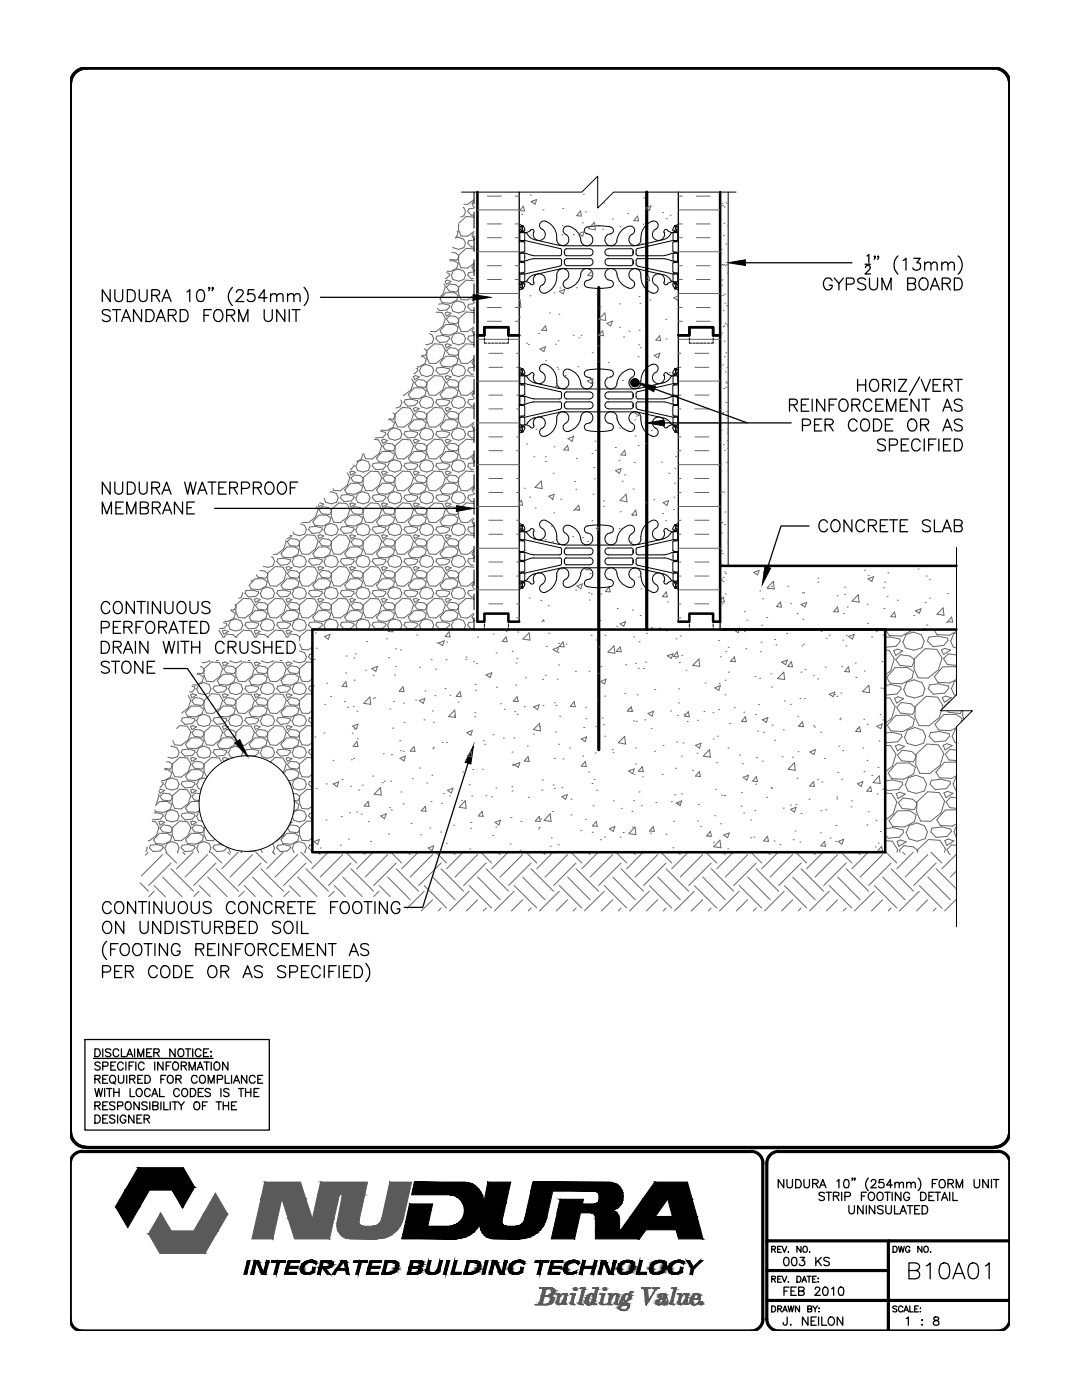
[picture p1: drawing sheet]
<svg xmlns="http://www.w3.org/2000/svg" width="216mm" height="279mm" viewBox="0 0 216 279" stroke-linecap="round" stroke-linejoin="round" font-family="sans-serif">
<!-- layer: HATCH -->
<g fill="none" stroke="#666" stroke-width=".2">
<path d="M97.3 39.1h2.7M102.8 39.1h.8M105.8 38.9h.1M116.4 38.8h.1M128.5 39.5h.1M135.4 39.1h.8M139 39.1h2.7M95.3 41.9h8.3M95.3 50.2h8.3M95.3 58.6h8.3M97.3 47.4h2.7M97.3 55.8h2.7"/>
<path d="M97.3 44.7h2.7M97.3 53h2.7M102.8 47.4h.8M102.8 55.8h.8M102.8 44.7h.8M102.8 53h.8M103.6 60l.2-.2 .1 1.5h-.3M104.1 42.8h.1M104.5 41.1l.2 1-1-.1zM105.8 59h.1M106 40.2l1.1-.4-.3 1zM106.4 40.1h.1"/>
<path d="M107.8 57h.1M108.3 41.9h.1M110.5 58.4h.1M111.6 58.2l1.1-.5-.3 1zM111.7 57.5h.1M112.1 46.9h.1M112.2 45h.1M112.3 41.6h.1M114.4 46.8h.1M115 57.4h.1M115.5 46.6l1.1-.4-.3 .9zM115.8 42.1l.2 1-.9-.1z"/>
<path d="M116.2 44.5h.1M116.8 42.3h.1M117.4 45.6l1.2-1.2 .2 1.5zM118 54.1l-.7 .9 1 .1-.2-1M119.1 58.8h.1M120.2 45.7h.1M120.5 40.5h.1M122.2 43.7h.1M123.7 45.2h.1M125.3 42.6h.1M127.2 43.1l.2 1-.9-.1zM127.5 48.7h.1"/>
<path d="M127.5 59.2h.1M128 48.6h.1M128.3 44.7h.1M128.8 41.5l1.1-.4-.3 .9zM129 55.5l.4-.4 .2 .9h-.6M129.7 59.8h.1M132.2 42.4h.1M132.9 43.6h.1M133.7 43h.1M135.4 41.9h8.3M135.4 50.2h8.3M135.4 58.6h8.3"/>
<path d="M135.4 47.4h.8M135.4 55.8h.8M135.4 44.7h.8M135.4 53h.8M135.4 59l-1 .4 .8 .5 .2-.4M139 47.4h2.7M139 55.8h2.7M139 44.7h2.7M139 53h2.7M143.8 46.7h.1M143.8 41h.1M143.9 50.5h.1"/>
<path d="M143.9 49.8h.1M144 52.8h.1M144 56.9h.1M144.1 55.9h.1M144.1 40.6h.1M144.2 59h.1M144.2 52.9h.1M144.2 41h.1M144.4 47h.1M144.4 52.8h.1M144.5 44.6h.1M144.5 41.3h.1"/>
<path d="M144.6 58.7h.1M144.7 53h.1M144.8 48.7h.1M144.9 40.5h.1M145 52.8h.1M145.1 45h.1M145.1 54.5h.1M95.3 76.1h8.3M95.3 67.7h8.3M97.3 64.1h2.7M97.3 61.4h2.7M97.6 73.3h2.7"/>
<path d="M97.6 78.9h2.7M97.6 70.5h2.7M102.8 64.1h.8M102.8 61.4h.8M103.1 73.3h.5M103.1 78.9h.5M103.1 70.5h.5M103.6 63.3h.1M105.1 68.5h.1M105.5 68.7h.1M107.5 66.5h.1M107.8 69.7l1.1-.5-.4 1z"/>
<path d="M108.9 65l.2 1-1-.1zM108.9 72h.1M109.7 62.5h.1M110.7 77.3l.4-.4v.5M110.8 68.7h.1M111.1 73.3h.1M111.4 68h.1M111.4 73.7h.1M111.5 62.7h.1M112.8 75h.1M114.4 66.9h.1M114.9 77.5h.1"/>
<path d="M115.3 73.2h.1M115.5 67.4h.1M116 66.9h.1M117.2 76l1.1-.4-.3 1zM118.2 70.4h.1M119.1 77.5h.1M119.3 72.2h.1M119.3 69h.1M119.5 66.9h.1M119.7 61.6h.1M119.7 61.2h.1M120.2 66l.3 1-1-.1z"/>
<path d="M120.7 62.4l.2 1.6-1.4-.3zM121.1 64.5l1.1-.4-.4 1zM121.3 75.3h.1M121.3 72.4h.1M123.6 65.3h.1M123.7 60.6h.1M124.2 75.9h.1M124.4 67.3h.1M125.5 66.1h.1M127.2 77.3h.1M127.3 71.2h.1M127.4 68.8h.1"/>
<path d="M127.5 65.9h.1M127.7 60.6h.1M127.8 69.4h.1M130.5 70.9l1.2-.4-.4 .9zM131.3 71.1h.1M131.6 67l.2 1-.9-.1zM132.9 63.7h.1M132.9 67.6h.1M133.5 74.4h.1M135.3 70.5h.1M135.4 76.1h8.3M135.4 67.7h8.3"/>
<path d="M135.4 73.3h.5M135.4 78.9h.5M135.4 70.5h.5M135.4 64.1h.8M135.4 61.4h.8M138.7 73.3h2.7M138.7 78.9h2.7M138.7 70.5h2.7M139 64.1h2.7M139 61.4h2.7M143.8 73.5h.1M144 66.4h.1"/>
<path d="M144.2 72.8h.1M144.3 62h.1M144.3 65.2h.1M144.4 65.1h.1M144.4 77.5h.1M144.5 68.1h.1M144.6 71.2h.1M144.6 60.5h.1M144.7 64.5h.1M144.7 74.2h.1M144.8 77.3h.1M144.8 70.4h.1"/>
<path d="M144.8 76.4h.1M144.9 76.2h.1M144.9 64.8h.1M145 61h.1M145.1 73.3h.1M145.1 65.1h.1M145.2 76.5h.1M145.3 77.4h.1M95.3 92.7h8.3M95.3 84.4h8.3M97.6 98.3h2.7M97.6 89.9h2.7"/>
<path d="M97.6 81.6h2.7M97.6 95.5h2.7M97.6 87.2h2.7M103.1 98.3h.5M103.1 89.9h.5M103.1 81.6h.5M103.1 95.5h.5M103.1 87.2h.5M104.6 84.9h.1M104.6 97.4h.1M105 88.6h.1M105.7 99.2h.1"/>
<path d="M106.5 91.2h.1M106.7 97.3l1.3-1.3 .2 1.5zM106.9 85.7h.1M108.8 91.2h.1M108.9 92.1h.1M109.5 99l1.1-.4-.3 1zM110.2 99.7h.1M110.4 94.4h.1M110.5 89.2h.1M111.9 99.6h.1M113.3 88.9l.2 1-1-.1zM113.3 87.5l1.1-.4-.3 1z"/>
<path d="M114.3 87h.1M114.7 96.1h.1M114.9 97.6h.1M115 91.5h.1M118.1 90.5h.1M118.2 83.4h.1M118.3 98.6h.1M118.5 93.3h.1M118.6 95.6h.1M118.7 88h.1M118.8 89.9h.1M120.4 100h.1"/>
<path d="M122.8 89.3h.1M122.8 93.9l1.1-.4-.3 1zM123 83.6h.1M123.5 91.9h.1M123.6 85.4h.1M124.2 96h.1M124.6 94.8h.1M124.6 89.9l.3 1-1-.1zM124.9 98.6l.2 1.5-1.4-.2zM126.3 97.6h.1M126.5 92.3h.1M126.6 83.8h.1"/>
<path d="M126.7 87h.1M127 83h.1M127.1 82.3l-.4 .1 .8 .6 .1-.3M127.4 88.9h.1M128.8 88.5h.1M130 85.9h.1M130.5 99.7h.1M132 92.2h.1M132.8 83.8h.1M133.4 94.5h.1M134.5 99.2h.1M134.6 96.4h.1"/>
<path d="M134.6 93.5h.1M134.8 91.1h.1M135.4 92.7h8.3M135.4 84.4h8.3M135.4 98.3h.5M135.4 89.9h.5M135.4 81.6h.5M135.4 95.5h.5M135.4 87.2h.5M135.4 91.7v.1M138.7 98.3h2.7M138.7 89.9h2.7"/>
<path d="M138.7 81.6h2.7M138.7 95.5h2.7M138.7 87.2h2.7M143.7 81.7h.1M143.7 88.3h.1M143.7 98.2h.1M143.9 94.1h.1M143.9 92.6h.1M143.9 85.8h.1M144 98.2h.1M144.2 82.3h.1M144.4 88.8h.1"/>
<path d="M144.4 98.2h.1M144.5 89.9h.1M144.9 80.3h.1M145 83.4h.1M145 92.3h.1M145 82.2h.1M145.1 86.5h.1M145.1 88h.1M145.2 89.5h.1M145.2 85.7h.1M145.2 93.9h.1M95.3 117.7h8.3"/>
<path d="M95.3 109.4h8.3M95.3 101.1h8.3M97.6 115h2.7M97.6 106.6h2.7M97.6 112.2h2.7M97.6 103.8h2.7M103.1 115h.5M103.1 106.6h.5M103.1 112.2h.5M103.1 103.8h.5M103.6 100.4l.5-.6 .2 1h-.7M105.6 119.3h.1"/>
<path d="M106.8 101.4h.1M107.9 119.8h.1M108.8 107.7h.1M110 105h.1M110.3 108.1h.1M110.5 102.3h.1M112.1 113.6h.1M114.3 107.1h.1M114.4 101.8h.1M114.9 117.8h.1M115.1 117l1.1-.5-.3 1zM115.2 101.8h.1"/>
<path d="M115.5 100.8l.2 1-1-.1zM116.3 107.3h.1M117.2 113.4l-.3 .3h1l-.1-.1M117.2 108.1h.1M117.5 118.3h.1M117.6 119.7h.1M117.7 114.5h.1M118 118.5h.1M118.1 103.9h.1M119.5 105.3l-.5 .1 .5 .4M119.9 118.6h.1M120.5 101h.1"/>
<path d="M121.6 117.2l.2 .9h-1zM123.5 105.5h.1M123.8 102.1h.1M126 108.1h.1M126.2 102.9h.1M126.8 101.8l.3 1-1-.1zM127.4 115.2h.1M127.9 117.5h.1M128.9 100.4h.1M132.2 102.5h.1M132.3 100.3l1.1-.4-.3 1zM132.8 103.9h.1"/>
<path d="M132.9 118.1l.3 1.1-1-.1zM134.4 101.7h.1M135.4 117.7h8.3M135.4 109.4h8.3M135.4 101.1h8.3M135.4 115h.5M135.4 106.6h.5M135.4 112.2h.5M135.4 103.8h.5M138.7 115h2.7M138.7 106.6h2.7M138.7 112.2h2.7"/>
<path d="M138.7 103.8h2.7M143.7 119.9l.6-.7 .2 .9h-.8M143.7 109.5h.1M143.8 104.1h.1M143.9 112.5h.1M143.9 104.3h.1M143.9 115.6h.1M143.9 106.4h.1M143.9 110h.1M144 115.8h.1M144.1 104.3h.1M144.1 110.5h.1"/>
<path d="M144.3 116.1h.1M144.3 115.2h.1M144.6 104.7h.1M144.6 114.2h.1M144.7 102.2h.1M144.7 118.6h.1M144.8 114.5h.1M145.2 108.2h.1M150.4 114.2l1.1-.4-.4 1zM151.6 117.9h.1M152.2 119.5h.1M152.3 114.2h.1"/>
<path d="M153.2 117.5h.1M153.9 117h.1M154.3 116l.2 1.5-1.5-.2zM157.2 117h.1M160.1 118.3h.1M160.4 118.3h.1M160.6 113h.1M163.2 116.2h.1M163.2 115.4h.1M167 118.9h.1M168.5 117.2h.1M168.5 118.6h.1"/>
<path d="M171.3 118.7l.1 1.5-1.4-.2zM172.5 113.8h.1M173.2 114.9h.1M173.2 115.5l1.1-.4-.3 .9zM176.3 117.3h.1M176.5 116.2h.1M177 119h.1M177.2 114.3h.1M179 119.8h.1M183.2 113.6h.1M183.5 113.1h.1M184.8 115h.1"/>
<path d="M185.5 119.4h.1M185.5 115.7h.1M189 118.5h.1M62.5 136.9h.1M62.7 131.6h.1M62.9 126.3h.1M63.1 129.4h.1M64.7 127l1.1-.4-.3 1zM65.2 136.3h.1M66 139h.1M69 134.3h.1M69 136l.2 1.1-.9-.1z"/>
<path d="M69.1 130.9h.1M70.6 131.3h.1M70.7 135.7h.1M70.9 130.5h.1M73 133.8h.1M73.2 128h.1M73.8 139.1l.2 1.5-1.4-.2zM74.2 133.4l1.1-.4-.3 1zM74.4 139.4h.1M74.4 134.8h.1M74.8 139.3h.1M77.1 127.5h.1"/>
<path d="M77.5 131.3h.1M77.8 125.6l-.4 .4 1 .1-.1-.5M78.7 134.7h.1M78.9 129.5h.1M79 133h.1M79.9 129.7h.1M80.4 137.1l.2 .9h-1zM82.9 139.7h.1M83.2 126.7h.1M83.7 139.8l1.1-.4-.3 1zM83.7 133.2h.1M84.8 137.9h.1"/>
<path d="M86 131.6h.1M86.8 138.8h.1M87 133.5h.1M87.1 128.3h.1M87.5 128.3l1.2-.4-.4 .9zM88.8 137.4h.1M89 131.6h.1M89.1 128.1h.1M89.6 126.1l.2 1-1-.1zM89.8 138.8h.1M91.8 138l.2 1.1-1-.1zM92.5 125.7h.1"/>
<path d="M92.9 131.6h.1M93 131.1h.1M94.5 132h.1M94.8 136.6h.1M94.9 137.7h.1M95.1 132.4h.1M95.3 127.2h.1M97 134.7l1.1-.4-.3 .9zM97.6 120.5h2.7M98.4 126.5h.1M99 130.3h.1M99 137.1h.1"/>
<path d="M101 126.1h.1M101 127.1l.2 1-1-.1zM102.2 130h.1M102.9 136.7h.1M103 132.3h.1M103.1 123.3h.5M103.1 120.5h.5M103.1 131.4h.1M103.2 139.1l.2 .9-1-.1zM103.3 126.1h.1M104.3 127.5l1.3-1.2 .2 1.4zM104.8 135.3h.1"/>
<path d="M108.2 124.1l.3-.4 .1 .4M108.3 135.6h.1M108.8 134.8h.1M109 129h.1M109.4 120.9h.1M109.5 126.4h.1M110.3 129.6l1.2-.5-.4 1zM111.2 135.5h.1M111.4 130.2h.1M111.4 132.7h.1M111.5 128.4h.1M112.4 128.1l.2 1-1-.1z"/>
<path d="M113 128.5h.1M114.8 134h.1M117.5 134h.1M118 126.8h.1M119 127.7h.1M119.1 139.7h.1M119.3 134.4h.1M119.5 129.1h.1M119.7 123.9h.1M119.8 136l1.2-.5-.4 1zM119.9 133h.1M120.7 138.9h.1"/>
<path d="M120.7 126.8h.1M122.5 128.9l.2 1.5-1.4-.2zM123.1 125h.1M123.2 121.4h.1M123.7 124.5l1.1-.4-.3 .9zM123.8 129.1l.2 1-1-.1zM124.6 138.4h.1M124.9 132.7h.1M126.2 121.7h.1M126.4 127.1h.1M126.8 132.4h.1M127.1 138.7h.1"/>
<path d="M127.4 133.4h.1M127.5 128.1h.1M127.7 122.8h.1M128.4 133.4h.1M128.8 132.2h.1M129 126.4h.1M130 125.3h.1M130.7 137.6h.1M131.5 125.3h.1M133 125.9h.1M133.2 130.9l1.1-.4-.3 .9zM133.2 120.1h.1"/>
<path d="M134.8 131.3h.1M134.9 127.5h.1M135.1 130.1l.3 1-1-.1zM135.4 123.3h.5M135.4 120.5h.5M135.4 137.5h.1M135.6 132.2h.1M135.8 126.9h.1M136 130.8h.1M136.9 133.8h.1M138.7 120.5h2.7M139.5 131.5l.1 1.5-1.4-.2z"/>
<path d="M140 125.7h.1M140.7 136.3h.1M142.6 137.3l1.1-.5-.3 1zM143.4 127.8h.1M143.5 136.4h.1M143.7 131.1h.1M143.9 125.8h.1M144.1 120.5h.1M144.7 135.7h.1M144.7 138.7h.1M144.8 130h.1M145.3 129.2h.1"/>
<path d="M145.3 134.1h.1M146.5 125.8l1.1-.5-.3 1zM146.5 131.1l.2 1-.9-.1zM148.5 122.1h.1M148.5 126.1h.1M148.8 129.5h.1M149 123.8h.1M150.7 135h.1M151.6 135.4h.1M151.7 130.1h.1M151.9 128.2h.1M151.9 124.8h.1"/>
<path d="M153 123.2h.1M153.8 134.5h.1M153.9 137.1h.1M154.6 127.6h.1M154.8 128.7h.1M155.7 120.1l.2 1h-.9zM156 132.2l1.1-.5-.3 1zM156.4 134.1l.2 1.5-1.4-.2zM156.5 139.9h.1M157 126.4h.1M157.7 120.5h.1M157.9 132.1l.2 1-.9-.1z"/>
<path d="M159 122.5h.1M159.6 139.4h.1M159.8 134.1h.1M159.9 120.6l1.1-.4-.4 .9zM160 128.9h.1M160.2 123.6h.1M160.3 128.6h.1M160.5 139.4h.1M160.7 133.6h.1M162.3 134.9h.1M163.2 135.5h.1M163.8 126h.1"/>
<path d="M164.6 133.1h.1M164.9 127.4h.1M165.5 126.8h.1M165.5 138.5l1.1-.4-.3 1zM166.5 138.6h.1M167 139h.1M167.1 121.1l.2 1h-1zM167.8 138.3h.1M168 133h.1M168.2 127.7h.1M168.3 122.5h.1M168.8 128.9h.1"/>
<path d="M168.8 126.9h.1M169.1 121.1h.1M169.3 133.1l.2 1-1-.1zM169.3 127l1.1-.4-.3 .9zM170.7 132.3h.1M170.8 135.2h.1M172.4 133.9h.1M173 120.6h.1M173.1 124.4h.1M173.4 136.8l.1 1.4-1.4-.2zM173.9 127.1h.1M174.9 126.1h.1"/>
<path d="M175.8 137.3h.1M176 132h.1M176.2 126.7h.1M176.2 137.4h.1M176.4 121.4h.1M176.5 137.3h.1M176.6 127.2l1-.1 1.9 .4 .1 .5-.8 1-2.2 .2M176.6 129.7l.8 .1 1 1.7-.7 2.3-1.1 .9M176.6 139.2l1 .1 1 1.7-.7 2.4-1.3 1M176.8 125.6l.6 1.2 2.4 .1M177.8 136.6l1.9 .5 .1 .4-.8 1-2.2 .2-.2-.1M177.8 136.6l-1.2 .2"/>
<path d="M178.3 129.9l.7-.3 1.1 .3-1.4 .9zM178.5 139.3l.4 1 1.4-.9-1.1-.3-.7 .3M178.5 122.1l.2 1-1-.1zM178.6 133.3l2.5-.1 1.2 .9-.3 1.3-2 1.1-2.4-.2-.7-1.1zM179.7 130.7l1.9 .2 .8 .7v.6l-.5 .8-2.4-.2-.8-1.2zM180.1 128l.6 1.3 1.6 .5 1.7-.5 .4-1.4-.6-1.2-1.5-.6-1.5 .5-.6 1.4M180.3 137.5l.6 1.3 1.6 .5 1.6-.5 .4-1.4-.5-1.2-1.6-.5-1.5 .5-.5 1.3M181.8 125.6v.3l-2 1.1M182.3 122.8h.1M182.5 131.5l2.1-2.1 2.3 .2 1.1 1.7-.7 2.4-2.1 1.6h-2l-.8-1.8zM182.7 121.9l1.1-.4-.4 .9zM183 125.6v.2h2"/>
<path d="M184.4 125.5h.1M184.6 120.3h.1M184.9 124.7h.1M185.3 125.6l-.3 .2M186.2 129l-1.1-1.1 .2-.7 1.8-.3 2 .5 .1 .4-.9 1-2.2 .3M186.3 125.6l.7 1 2.3 .2M187.8 129.7l.7-.3 1.2 .3-1.4 .9zM188 139.2l.7-.3 1.1 .4-1.4 .9zM188.1 133.1l-1.6 1.9 .6 1.2 2.4 .1M188.1 133.1l2.5-.1 .3 .3M188.2 121.3l.2 1.5-1.4-.2zM188.9 124.2h.1"/>
<path d="M189.1 132.6l1.8 .2M189.2 136.9l-1.9-.4-1.8 .2-.3 .7 1.1 1.1 2.2-.2 .8-.9-.1-.5M189.6 127.8l.6 1.3 .7 .2M189.8 137.4l.6 1.3 .4 .1M189.9 123.1l.2 1h-1zM190.3 126.5l-.5 1.3M190.9 130.7l-1.7-.2-.9 1 .7 1.1M190.9 135.9l-.5 .1-.5 1.4M190.9 126.3l-.6 .2M190.9 135.6l-1.4 .7M190.9 126l-1.6 .8M62.3 142.2h.1"/>
<path d="M62.8 147.1h.1M63.1 157.3h.1M64.6 146.3h.1M64.8 140.6h.1M65.1 156.4h.1M66.4 151.8h.1M66.5 156.4l1.1-.4-.3 1zM68.2 155.6h.1M68.8 140h.1M69.3 141.2h.1M69.9 156.9h.1M70.1 151.6h.1"/>
<path d="M70.3 146.3h.1M70.3 144.9l1.1-.4-.3 1zM70.5 141h.1M70.6 151.4h.1M70.6 145.5h.1M71.2 141.9h.1M71.2 148l.2 1-.9-.1zM71.3 147.4h.1M71.6 157.7h.1M72.3 156.7h.1M73.5 159.9l.1 1h-.9zM74.4 154.9h.1"/>
<path d="M75.9 157.2l.2 1.5-1.5-.2zM76.3 156.2h.1M76.5 150.4h.1M76.7 155.9h.1M77.8 141.5h.1M77.9 155.9h.1M78.1 150.6h.1M78.3 145.3h.1M78.5 140h.1M79.8 147.8h.1M79.8 151.3l1.1-.4-.3 1zM79.9 149.8h.1"/>
<path d="M80 158.1h.1M80.4 149.9h.1M80.5 140.3h.1M80.6 144.2h.1M82.3 155.4h.1M82.6 149l.2 1-1-.1zM83.7 153.3h.1M84.6 143.7h.1M85.1 156.3h.1M86 160h.1M86.2 154.7h.1M86.3 141.9h.1"/>
<path d="M86.4 149.4h.1M86.5 149.1h.1M86.5 144.1h.1M88.2 148.2h.1M88.5 158.4h.1M89.1 148.2h.1M89.3 157.7l1.1-.4-.3 1zM89.7 158.8h.1M90.6 142.9h.1M90.7 141.7l.2 1.5-1.4-.2zM91.4 140.1h.1M92.1 159.8h.1"/>
<path d="M92.3 154.1h.1M92.9 159.8l.1 1.5-1.4-.2zM92.9 151.7h.1M93.1 146.2l1.1-.4-.2 1zM93.6 156.6h.1M94 150l.2 1-1-.1zM94.1 158.9h.1M94.3 153.6h.1M94.5 148.3h.1M94.7 143h.1M94.8 142.2h.1M96.3 153.5h.1"/>
<path d="M96.4 147.8h.1M96.7 148.5h.1M97 158.8h.1M98.1 159h.1M98.4 146.6h.1M98.9 157.3h.1M99.9 140.4h.1M100.4 147.3h.1M100.6 141.5h.1M102.1 157h.1M102.2 157.8h.1M102.2 150.1h.1"/>
<path d="M102.3 152.8h.1M102.3 152.6h.1M102.5 147.3h.1M102.6 152.6l1.1-.4-.3 .9zM102.7 142h.1M103.2 142.6h.1M104.6 141h.1M105.2 148.9h.1M105.4 151l.2 1-1-.1zM105.5 159.1h.1M106.4 146.5h.1M106.5 141.1l1.1-.4-.3 .9z"/>
<path d="M107.6 145h.1M107.7 144.3l.1 1.6-1.4-.3zM108.1 157.7h.1M108.2 155.6h.1M108.3 140.8h.1M110.4 156.7h.1M110.6 151.4h.1M110.6 157.3h.1M110.6 140.2h.1M110.8 146.1h.1M111 140.8h.1M111.4 148.5h.1"/>
<path d="M111.7 142.9h.1M112.1 157.2h.1M112.1 159l1.1-.4-.3 .9zM112.3 151.5h.1M113.7 149.3h.1M113.9 159.5h.1M114.6 140l.2 1h-1zM116 147.5l1.1-.4-.3 .9zM116.3 150.9h.1M116.5 145.2h.1M116.8 152l.2 1-1-.1zM116.8 141.2h.1"/>
<path d="M116.9 143.5h.1M117.5 154.1h.1M118.1 156.4h.1M118.5 155.6h.1M118.8 150.3h.1M118.9 145h.1M119.1 157.7h.1M120.2 143.3h.1M120.5 144.6h.1M120.7 146.9h.1M122.1 149.6h.1M122.3 150.1h.1"/>
<path d="M122.4 159.8h.1M123.4 148.2l1.2-1.2 .2 1.5zM125.3 141.5h.1M125.4 153.9l1.1-.5-.2 1zM126 141l.2 1-1-.1zM126.1 141.8h.1M126.4 159.8h.1M126.5 143.9h.1M126.5 154.5h.1M126.8 149.3h.1M126.8 152.5h.1M127 144h.1"/>
<path d="M127.5 158.1h.1M128.2 155.1h.1M128.2 153l.2 1-1-.1zM128.7 143.7h.1M129.3 142.4l1.1-.5-.3 1zM129.9 145.4h.1M130.6 149.9h.1M132.1 154.5h.1M132.3 148.8h.1M133.8 141.9h.1M134.6 158.6h.1M134.8 153.3h.1"/>
<path d="M135 148.1h.1M135.2 142.8h.1M135.4 140.3h.1M136 158.4h.1M136 150.9h.1M136.3 148.3h.1M136.5 142.5h.1M137.1 144h.1M137.3 142l.3 1-1-.1zM138.1 153.7h.1M138.8 148.7l1.1-.4-.3 1zM139.1 150.3h.1"/>
<path d="M139.2 143.7h.1M139.5 154l.3 1-1-.1zM140.5 142h.1M141.6 149.6l.1 1.5-1.4-.2zM142.3 142.2h.1M142.3 147.5h.1M142.8 157.5h.1M143 152.2h.1M143.1 146.9h.1M143.4 141.6h.1M144 158.7h.1M144.5 158.8h.1"/>
<path d="M144.6 158.8h.1M145.3 149.3h.1M145.6 144.4h.1M146.5 141.2h.1M147.5 150.7h.1M148 158.2h.1M148.1 152.4h.1M148.3 155.1l1.1-.4-.4 1zM148.4 142.1h.1M148.7 143l.2 1h-.9zM150.7 142.6h.1M150.8 156.5h.1"/>
<path d="M150.9 155l.2 1-.9-.1zM151 151.2h.1M151.2 145.9h.1M151.4 140.6h.1M152.1 151.9h.1M152.1 143.7l1.1-.5-.3 1zM152.3 146.2h.1M153 159.1h.1M153.9 157.2h.1M154 157.4h.1M154.1 144.7h.1M154.5 147.7h.1"/>
<path d="M156.1 151h.1M156.3 145.7h.1M157.7 140.6h.1M158.1 151.1h.1M158.5 152.2l.2 1.5-1.4-.2zM159 155.3h.1M159.2 142.9h.1M159.2 150h.1M159.4 144.7h.1M160.1 144l.2 1-.9-.1zM161.4 159.5h.1M161.6 150.1l1.1-.5-.3 1z"/>
<path d="M162.3 144.9h.1M162.3 156l.2 1-.9-.1zM162.5 145.1h.1M163.1 155.6h.1M163.8 146.1h.1M164 156.1h.1M164.5 151.4h.1M166.9 159.1h.1M167 159.5h.1M167.2 154.2h.1M167.4 148.9h.1M167.6 143.6h.1"/>
<path d="M167.7 143.3h.1M168 155.5h.1M168.2 149.8h.1M169.9 159.8h.1M171 145.4h.1M171.1 156.4l1.1-.4-.4 1zM171.5 145l.2 1h-1zM172.1 149.3h.1M172.4 143.5h.1M172.4 154h.1M173 151.8h.1M173 144.6h.1"/>
<path d="M173.7 157l.2 1-1-.1zM174 154.8h.1M174.9 144.9l1.1-.4-.3 .9zM175 158.4h.1M175.2 153.1h.1M175.4 147.9h.1M175.4 154.8l.2 1.6-1.4-.2zM175.6 142.6h.1M176.2 143.7h.1M176.2 157.5h.1M176.3 143h.1M176.6 155.9l1.5-.3 1.9 .5 .1 .5-.8 1-2.2 .2-.5-.5"/>
<path d="M176.6 148.7l1.1 .1 1.1 1.7-.7 2.4-1.5 1.1M176.6 158.3l1.3 .1 1.1 1.6-.8 2.4-1.6 1.3M177.9 146.1l1.9 .5 .2 .5-.9 .9-2.2 .2-.3-.3M177.9 146.2l-1.3 .1M178.7 148.9l.6-.3 1.2 .4-1.4 .8zM178.7 142.8l2.5-.1 1.3 .9-.4 1.3-2 1.1-2.3-.1-.7-1.2zM178.8 158.4l.7-.3 1.2 .4-1.5 .9zM178.9 152.3h2.5l1.2 .8-.3 1.4-2 1-2.4-.1-.7-1.2zM180 149.7l1.9 .3 .8 .7v.5l-.4 .8-2.5-.2-.7-1.1zM180.4 147.1l.6 1.3 1.7 .4 1.6-.5 .4-1.3-.6-1.3-1.5-.5-1.5 .5-.6 1.4M180.6 156.6l.6 1.3 1.7 .5 1.6-.6 .4-1.3-.6-1.2-1.5-.6-1.6 .5-.5 1.4M182.5 141.1l.1 .6-.5 .9-2.4-.3-.8-1.1 .9-1 2 .2 .8 .7"/>
<path d="M182.8 150.5l2.2-2 2.3 .2 1 1.7-.7 2.3-2.1 1.7-2-.1-.8-1.7zM185.7 146.2l1.8-.2 1.9 .4 .1 .5-.8 1-2.2 .2-1.1-1.1zM187.6 155.5l1.9 .4 .2 .5-.9 1-2.2 .2-1-1.1 .3-.8 1.7-.2M187.9 141.6l.2-.8-1-1.7-2.3-.1-2.2 2v2l.8 1.8 1.9 .1 2.1-1.7 .4-1.4M188.3 142.6l-1.7 2 .7 1.1 2.4 .1 1.2-.6M188.3 142.6h2.5l1.2 .8-.2 .6M188.4 158.2l.3 1 1.5-.9-1.2-.4-.6 .4M188.9 148.4l-.7 .3 .4 1M188.9 148.4l1.1 .4-1.4 .9M189 141.8l.2 .3 2.4 .3 .3-.6M189.5 140.1l-.1-.1-.9 1M190 146.9l.6 1.3 .3 .1"/>
<path d="M190.1 156.4l.8 1.4M190.9 159.2l-1.2-.1-.9 .9 .7 1.2 1.4 .1M190.9 149.7l-1.4-.2-.9 1 .8 1.2 1.5 .1M190.9 145.4l-.3 .1-.6 1.4M190.9 155.1l-.7 1.3M190.9 152.1h-2.5l-1.7 2 .8 1.1 2.3 .1 1.1-.5M192.1 141.8v1.1l.3 .6M28 176.2l1.6 1.7M29.6 170.1l-.6 .6M30.7 177.9l-1 1.1M30.7 176.7l2.3 2.3M32.4 170.5l-4.2 4.3"/>
<path d="M32.4 175l3.9 4M33.1 170.1l2.1 2.1M34.1 172.2l-4.5 4.5M34.1 173.4l4.5 4.5M36.5 170.1l.4 .4M38.5 170.1l-3.3 3.3M39.7 177.9l-1 1M39.7 176.7l2.3 2.2M41.4 170.5l-4.5 4.5M41.4 175l3.9 3.9M42.1 170.1l2.2 2.1M43.1 172.2l-4.5 4.5"/>
<path d="M43.1 173.4l4.5 4.5M45.4 170.1l.5 .4M47.5 170.1l-3.2 3.3M48.7 177.9l-1.1 1M48.7 176.7l2.2 2.2M50.4 170.5l-4.5 4.5M50.4 175l3.9 3.9M51.1 170.1l2.1 2.1M52.1 172.2l-4.5 4.5M52.1 173.4l4.5 4.5M54.4 170.1l.5 .4M56.5 170.1l-3.3 3.3"/>
<path d="M57.7 177.9l-1.1 1M57.7 176.7l2.2 2.2M59.4 170.5l-4.5 4.5M59.4 175l3.9 3.9M60 170.1l2.2 2.1M61.1 172.2l-4.5 4.5M61.1 173.4l4.4 4.5M62.6 168l1.1-.5-.3 1zM63.4 170.1l.5 .4M63.9 169.2h.1M65 163.6h.1M65.5 170.1l-3.3 3.3"/>
<path d="M66.7 177.9l-1.1 1M66.7 176.7l2.2 2.2M67.9 168.7h.1M68.1 163h.1M68.4 170.5l-4.5 4.5M68.4 175l3.9 3.9M69 170.1l2.2 2.1M69.5 167.5h.1M69.7 162.2h.1M70 172.2l-4.5 4.5M70 173.4l4.6 4.5M71.2 162h.1"/>
<path d="M72.1 162.5h.1M72.4 170.1l.5 .4M73.5 164h.1M73.9 167.9h.1M74.4 170.1l-3.2 3.3M75.7 177.9l-1.1 1M75.7 176.7l2.2 2.2M76 162.8l1.1-.4-.4 1zM77.4 170.5l-4.5 4.5M77.4 175l4.4 4.6M77.5 166.4h.1M77.7 161.2h.1"/>
<path d="M78 170.1l2.2 2.1M78.1 161.7h.1M79.1 172.2l-4.5 4.5M79.1 173.4l4.4 4.5M79.8 169.9h.1M80.4 160.4h.1M81.4 170.1l.4 .4M82 164.3h.1M83.5 170.1l-3.3 3.3M84 166.6h.1M84.6 177.9l-3.3 3.4M84.6 176.7l4.5 4.5"/>
<path d="M84.9 160.9l.1 1-1-.1zM85.4 169.2l1.1-.4-.3 1zM85.8 165.3h.1M86.3 170.5l-4.5 4.5M86.3 179.6l-2.3 2.2M86.3 175l4.5 4.6M87 170.1l2.1 2.1M87.9 166.1h.1M88 172.2l-4.5 4.5M88 173.4l4.5 4.5M88.1 160.3h.1M89 168.3h.1"/>
<path d="M90.4 170.1l.4 .4M90.5 164.7h.1M92.4 170.1l-3.3 3.3M93.6 177.9l-3.9 3.9M93.6 176.7l4.5 4.5M93.7 169.4h.1M93.9 165.3h.1M94 164.2h.1M95.3 170.5l-4.5 4.5M95.3 179.6l-2.2 2.2M95.3 175l4.5 4.6M95.9 170.1l2.2 2.1"/>
<path d="M96.2 161.9l.2 1-1-.1zM97 172.2l-4.5 4.5M97 173.4l4.5 4.5M98.3 166.7h.1M98.8 164.1l1.1-.4-.4 1zM98.9 165h.1M99.3 170.1l.5 .4M101.4 170.1l-3.3 3.3M101.8 168.4h.1M102 163.1h.1M102.6 177.9l-3.9 3.9M102.6 176.7l4.5 4.5"/>
<path d="M103.8 169.7h.1M103.9 163.9h.1M104.3 170.5l-4.5 4.5M104.3 179.6l-2.3 2.2M104.3 175l4.5 4.6M105 170.1l2.1 2.1M106 172.2l-4.5 4.5M106 173.4l4.5 4.5M107.4 165.4h.1M107.6 165.1h.1M107.6 162.9l.2 1h-1zM107.9 163.4h.1"/>
<path d="M108.3 170.1l.5 .4M109.8 168.9h.1M109.8 162.4l.2 1.5-1.4-.2zM110 167.2h.1M110.2 162h.1M110.4 170.1l-3.3 3.3M111.4 168.6h.1M111.6 177.9l-4 3.9M111.6 176.7l4.5 4.5M113.3 170.5l-4.5 4.5M113.3 179.6l-2.3 2.2M113.3 175l4.4 4.6"/>
<path d="M113.9 162.6h.1M113.9 170.1l2.2 2.1M114.9 172.2l-4.4 4.5M114.9 173.4l4.5 4.5M115.9 165.8h.1M116.8 163.6h.1M117.3 170.1l.4 .4M118.2 166.1h.1M118.3 160.8h.1M119 163.9l.2 1-1-.1zM119.4 170.1l-3.3 3.3M119.8 167.6h.1"/>
<path d="M120.6 177.9l-4 3.9M120.6 176.7l4.5 4.5M120.6 167h.1M121.6 165.4l1.1-.4-.3 .9zM122.3 170.5l-4.6 4.5M122.3 179.6l-2.3 2.2M122.3 175l4.5 4.6M122.9 170.1l2.2 2.1M123.8 167.1h.1M123.9 172.2l-4.5 4.5M123.9 173.4l4.5 4.5M124 161.3h.1"/>
<path d="M124.3 166.1h.1M126.1 162h.1M126.2 165.1h.1M126.3 170.1l.5 .4M126.7 165l.2 1.6-1.4-.2zM127.9 160.8h.1M128.3 170.1l-3.2 3.3M129.6 177.9l-4 3.9M129.6 176.7l4.4 4.5M129.8 166.3h.1M129.9 165.4h.1M130.4 164.9l.2 1-1-.1z"/>
<path d="M130.9 160.2h.1M131.2 170.5l-4.4 4.5M131.2 179.6l-2.2 2.2M131.2 175l4.5 4.6M131.9 170.1l2.1 2.1M132.9 166.5h.1M132.9 172.2l-4.5 4.5M132.9 173.4l4.5 4.5M134 160h.1M134.3 169.2h.1M134.4 163.9h.1M134.9 160.3l1.1-.5-.3 1z"/>
<path d="M135.3 170.1l.4 .4M135.4 160.3h.1M137.3 170.1l-3.3 3.3M138.5 177.9l-3.9 3.9M138.5 176.7l4.5 4.5M139.2 163.9h.1M139.3 160.6h.1M139.8 165h.1M140.2 170.5l-4.5 4.5M140.2 179.6l-2.3 2.2M140.2 175l4.5 4.6M140.9 170.1l2.1 2.1"/>
<path d="M141.3 166.9h.1M141.7 165.9l.3 1-1-.1zM141.9 172.2l-4.5 4.5M141.9 173.4l4.5 4.5M142.4 168.1h.1M142.6 162.8h.1M143.7 167.7l.2 1.5-1.5-.2zM143.8 164.4h.1M144.2 170.1l.5 .4M144.4 166.7l1.1-.5-.3 1zM145.2 169.4h.1M145.6 169.9h.1"/>
<path d="M146.3 170.1l-3.3 3.3M147.5 177.9l-3.9 3.9M147.5 176.7l4.5 4.5M147.8 160.9h.1M148.4 162.2h.1M149.2 170.5l-4.5 4.5M149.2 179.6l-2.3 2.2M149.2 175l4.5 4.6M149.8 163.6h.1M149.8 167.2h.1M149.8 170.1l2.2 2.1M150.4 167.1h.1"/>
<path d="M150.6 161.8h.1M150.9 172.2l-4.5 4.5M150.9 173.4l4.5 4.5M153.1 166.9l.2 1-.9-.1zM153.2 170.1l.5 .4M154.5 167.8h.1M155.3 170.1l-3.3 3.3M155.6 168.6h.1M156.3 161.3h.1M156.5 177.9l-4 3.9M156.5 176.7l4.5 4.5M157.7 160.7h.1"/>
<path d="M157.7 161.5l1.1-.4-.3 1zM158.2 170.5l-4.5 4.5M158.2 179.6l-2.3 2.2M158.2 175l4.5 4.6M158.3 167.6h.1M158.6 165.8h.1M158.8 170.1l2.2 2.1M158.8 160.6h.1M159.6 168h.1M159.8 162.3h.1M159.9 172.2l-4.5 4.5M159.9 173.4l4.5 4.5"/>
<path d="M162.2 170.1l.5 .4M163.7 166.2h.1M163.8 161.8h.1M164.3 170.1l-3.3 3.3M164.5 167.9l.2 1-.9-.1zM164.8 161.6h.1M165.5 177.9l-4 3.9M165.5 176.7l4.5 4.5M165.6 167.2h.1M166.6 170h.1M166.7 167.9h.1M166.8 164.7h.1"/>
<path d="M167.1 170.5l-4.4 4.5M167.1 179.6l-2.2 2.2M167.1 175l4.5 4.6M167.2 167.9l1.1-.4-.3 1zM167.8 170.1l2.2 2.1M168.8 172.2l-4.4 4.5M168.8 173.4l4.5 4.5M169.8 161h.1M171.2 170.1l.4 .4M173 164.6h.1M173.2 162h.1M173.2 170.1l-3.2 3.3"/>
<path d="M174.5 177.9l-4 3.9M174.5 176.7l4.5 4.5M174.6 169h.1M174.8 163.7h.1M175.2 168.3h.1M175.7 165.9h.1M175.9 168.9l.2 1-1-.1zM176.1 170.5l-4.5 4.5M176.1 179.6l-2.2 2.2M176.1 175l4.5 4.6M176.6 165.4l1.7-.2 1.9 .4 .1 .5-.8 1-2.2 .2-.7-.7M176.6 167.8h1.4l1.1 1.8-.1 .5"/>
<path d="M176.8 170.1l2.2 2.1M177.8 172.2l-4.5 4.5M177.8 173.4l4.5 4.5M179 167.9l.7-.3 1.1 .4-1.4 .9zM179.1 161.8h2.4l1.3 .8-.3 1.4-2 1-2.4-.1-.7-1.1zM179.6 170.1l-.2-.4 1-.9 1.9 .2 .7 .7v.4M180.1 170.1l.5 .4M180.8 166.1l.6 1.3 1.6 .5M180.9 166.1l.5-1.4 1.5-.5 1.6 .6 .6 1.2-.5 1.4-1.6 .5M182.2 170.1l-3.2 3.3M182.9 160.1v.6l-.5 .9-2.4-.2-.7-1.2 .9-1 1.9 .3 .8 .7M183 160l2.1-2 2.3 .2 1.1 1.7-.7 2.3-2.1 1.7h-2l-.8-1.9z"/>
<path d="M183.1 170.1v-.5l2.2-2.1 2.3 .2 1.1 1.7-.3 .7M183.4 177.9l-3.9 3.9M183.4 176.7l4.5 4.5M185.1 170.5l-4.5 4.5M185.1 179.6l-2.2 2.2M185.1 175l4.5 4.6M185.8 170.1l2.1 2.1M186.8 172.2l-4.5 4.5M186.8 173.4l4.1 4M187.8 165l1.9 .5 .1 .4-.8 1-2.2 .2-1.1-1.1 .3-.7 1.8-.3M188.5 167.8l.7-.3 1.1 .3-1.4 .9zM189.1 170.1l.5 .4"/>
<path d="M190.3 165.9l.6 1.3M190.9 168.7l-1-.1-1 1 .4 .5M190.9 164.8l-.5 1.1M190.9 161.6l-2.3 .1-1.7 1.9 .7 1.1 2.4 .2 .9-.5M190.9 173.8l-1.3 1.2M190.9 170.5l-3 2.9M190.9 179.4l-2.4 2.4M88 181.2l-.6 .6M97 181.2l-.6 .6M106 181.2l-.6 .6M114.9 181.2l-.5 .6M123.9 181.2l-.5 .6"/>
<path d="M132.9 181.2l-.6 .6M141.9 181.2l-.6 .6M150.9 181.2l-.6 .6M159.9 181.2l-.6 .6M168.8 181.2l-.6 .6M177.8 181.2l-.6 .6M186.8 181.2l-.6 .6"/>
</g>
<!-- layer: LINE50 -->
<path d="M95.3 38.3v28.6h1.4v-1.6h4.7v1.6h2.2h-2.2v-1.6h-4.7v1.6h-1.4v57.2h1.4v-1.6h4.7v1.6h2.2M143.7 38.3v28.6h-1.4v-1.6h-4.7v1.6h-2.2h2.2v-1.6h4.7v1.6h1.4v57.2h-1.4v-1.6h-4.7v1.6h-2.2M143.7 112.9h47.2M62.3 125.6h114.3v44.5h-114.3zM143.7 125.6h47.2" fill="none" stroke="#000" stroke-width=".51"/>
<!-- layer: LINE9 -->
<g fill="none" stroke="#000" stroke-width=".2">
<path d="M92.1 38.3h24l3.2-3.1v6.3l3.1-3.2h24.5M94.6 38.3v2.4M145.3 38.3v74.6M94.6 42.3v3.2M94.6 47.1v3.1M94.6 51.8v3.2M94.6 56.6v3.2M94.6 61.4v3.1M94.6 66.1v3.2M94.6 70.9v3.2M94.6 75.6v3.2M96.7 68.2v.3h.4"/>
<path d="M96.7 66.9v.3M96.7 67.5v.4M97.4 68.5h.4M98.1 68.5h.5M98.8 68.5h.5M99.5 68.5h.5M100.2 68.5h.5M101.4 68.2v.3h-.5M101.4 66.9v.3M101.4 67.5v.4M137.6 68.2v.3h.4M137.6 66.9v.3"/>
<path d="M137.6 67.5v.4M138.3 68.5h.4M139 68.5h.5M139.7 68.5h.5M140.4 68.5h.5M141.1 68.5h.5M142.3 68.2v.3h-.5M142.3 66.9v.3M142.3 67.5v.4M94.6 80.4v3.2M94.6 85.2v3.1M94.6 89.9v3.2"/>
<path d="M94.6 94.7v3.2M94.6 99.5v3.1M94.6 104.2v3.2M94.6 109v3.2M94.6 113.7v3.2M94.6 118.5v3.2M190.9 109.2v29.5l-3.2 3.1h6.3l-3.1 3.2v40M94.6 123.3v2.3M96.7 125.3v.3h.4M96.7 124.1v.3M96.7 124.6v.5M97.4 125.6h.4"/>
<path d="M98.1 125.6h.5M98.8 125.6h.5M99.5 125.6h.5M100.2 125.6h.5M101.4 125.3v.3h-.5M101.4 124.1v.3M101.4 124.6v.5M137.6 125.3v.3h.4M137.6 124.1v.3M137.6 124.6v.5M138.3 125.6h.4M139 125.6h.5"/>
<path d="M139.7 125.6h.5M140.4 125.6h.5M141.1 125.6h.5M142.3 125.3v.3h-.5M142.3 124.1v.3M142.3 124.6v.5"/>
<circle cx="49.2" cy="160.3" r="9.5"/>
</g>
<!-- layer: 0 -->
<g fill="none" stroke="#666" stroke-width=".2">
<path d="M94.6 39.8l-1.3 1h-.7M88.6 56.6l.3 .6-.5 1.5-.5 .4M88.8 56.1l.5-.2 .7 .3-.9 .6zM89.1 54.4l.5 .2 .1 .3-.6 .6-.3 .1M89.2 54.1l.6 .1M89.7 52.1h.9M90 54.9l.4 .9 1.1 .3 1.1-.3 .3-.9-.4-.8-1-.4-1 .3-.4 .9M90.1 50.4l.9 .1M90.6 58.4h-1.6l-1.2 1.3 .4 .7M90.6 52l.8 .6-.2 .9M90.6 58.4l.8 .6-.2 .8M90.8 47.5l.7-.1 1 .3 .4 .8-.3 .9-1.1 .4-1.1-.5"/>
<path d="M91 56.8l-1.3-.1-.6 .6 .5 .8 1.6 .2 .3-.6v-.4l-.5-.4M91 50.5l.5 .5v.3l-.3 .6-1.4-.1M91.2 46.1l.2 .2-.2 .8M91.2 59.8l-1.4 .8M91.2 53.5l-1.4 .7M91.2 47.1l-.3 .2M91.5 44.9v.1M91.5 44.7v1.2l.5 1.2h1.3l1.3-.9M92.4 41.3l.5 .9-.3 .9-.7 .2M94.6 40.1l-.4 .5 .4 .8M94.6 54h.1M94.6 47.7h.1"/>
<path d="M94.6 41.3h.1M94.6 54.3l-1.1 .1-.2 .5 .7 .8 .6-.1M94.6 47.9l-1.1 .1-.2 .5 .7 .8h.6M94.6 41.6l-1.1 .1-.2 .5 .7 .8 .6-.1M94.6 56.1l-1.6-.2-1.5 1.4v1.3l.5 1.2h1.3l1.3-.9M94.6 49.8l-1.6-.2-1.5 1.3v1.3l.5 1.3h1.3l1.3-1M94.6 43.4l-1.6-.2-1.4 1.3M94.6 59.2l-.4 .5 .4 .7M94.6 52.8l-.4 .5 .4 .8M94.6 46.5l-.4 .5 .4 .7M80 79.8l.2 .5-.3 .9-.9 .2M80.8 79.8l1.2-.1 1.3 .3 .1 .3-.6 .6-1.5 .2-.7-.8z"/>
<path d="M81.5 78.7l.4 .7 1.6 .2M82.1 75.6l.4 .6-.5 1.6-1.5 1.1M82.5 75.1l.2 .7 1-.6-.8-.2-.4 .2M82.6 77.5l-1.1 1.2M82.6 77.4h1.7l.8 .6-.3 .9-1.3 .7M83.1 73.6h.2l.1 .3-.6 .7h-.2M83.2 73.2h.3M84.1 71.1l1 .6-.3 .8-1.3 .8M84.6 75.9l-1.2-.2-.7 .7 .5 .7 1.6 .2 .3-.6v-.3l-.5-.5M84.6 69.6l.5 .4v.4l-.3 .6-.6-.1M85.1 79.1l1.1 .3 .3 .9-.3 .9-1.1 .3-1.1-.3-.3-.9M85.1 72.8l1.1 .3"/>
<path d="M85.1 72.7l-1 .4-.4 .8M85.1 79.1l-1 .3-.4 .9M85.2 76.3l1.5-1.3 1.5 .1 .7 1.1-.5 1.6-1.4 1.1h-1.3l-.6-1.3 .1-1.3M85.2 70l1.5-1.4 1.5 .1 .7 1.2-.5 1.5-1.4 1.1h-1.3l-.6-1.2zM85.7 66.6l.5 .2M86.2 66.7l.3 .9-.3 .9-1.1 .3-.1-.1M86.2 73.1l.3 .8-.3 .9-1.1 .4-1.1-.4-.3-.9M87 62.3l1.2 .1 .7 1.1-.5 1.6-1.4 1.1h-1.1M87.2 79.8l1.2-.1 1.2 .3 .1 .3-.6 .6-1.4 .2-.7-.8zM87.2 73.4l1.2-.1 1.2 .3 .1 .3-.6 .7-1.4 .1-.7-.8zM87.2 67.1l1.2-.1 1.2 .3 .1 .3-.6 .6-1.4 .2-.7-.8zM87.5 60.7l.9-.1 1.2 .3 .1 .3-.6 .7-1.4 .1-.4-.5"/>
<path d="M87.8 78.7l.4 .7 1.6 .2M87.8 72.3l.4 .8 1.6 .1M87.8 72.4l1.2-1.3h1.6l.8 .6-.2 .8-1.4 .8M88.2 60.4l1.6 .1M88.8 75.1l.3 .7 .9-.6-.7-.2-.5 .2M88.8 62.5l.5-.2 .7 .2-.9 .6zM89 77.5l-1.2 1.2M89 77.4h1.6l.8 .6-.2 .9-1.4 .7M89.1 69.4l.9-.5-.7-.3-.5 .2 .3 .7M90 61.2l.4 .9 1.1 .4 1.1-.4 .3-.9-.4-.8-1-.3-1 .3-.4 .8M90.6 64.8h-1.6l-1.2 1.2 .4 .8M90.6 64.7l.8 .6-.2 .9"/>
<path d="M91 75.9l-1.3-.2-.6 .7 .5 .7 1.6 .2 .3-.6v-.3l-.5-.5M91 69.5l-1.3-.1-.6 .6 .5 .8 1.6 .2 .3-.6v-.4l-.5-.4M91 63.2l-1.3-.2-.6 .7 .5 .7 1.6 .2 .3-.6v-.3l-.5-.5M91.2 66.2l-1.4 .7-1.6-.2M91.5 79.1l1 .3 .4 .9-.3 .9-1.1 .3-1.1-.3-.4-.9M91.5 72.8l1 .3M91.5 72.7l-1 .4-.4 .8M91.5 79.1l-1 .3-.4 .9M91.5 76.3v1.3l.5 1.3h1.3l1.3-1M92.5 66.7l.4 .9-.3 .9-1.1 .3-1.1-.3-.4-.9M92.5 73.1l.4 .8-.3 .9-1.1 .4-1.1-.4-.4-.9M92.5 66.8l-1-.4-1 .3-.4 .9"/>
<path d="M94.2 78.7l.4 .7M94.2 72.3l.4 .8M94.6 79.4h.1M94.6 73.1h.1M94.6 66.7h.1M94.6 60.4h.1M94.6 79.7l-1.1 .1-.2 .5 .7 .8 .6-.1M94.6 73.3l-1.1 .1-.2 .5 .7 .8h.6M94.6 67l-1.1 .1-.2 .5 .7 .8 .6-.1M94.6 60.6l-1.1 .1-.2 .5 .7 .8h.6M94.6 68.8l-1.6-.2-1.5 1.4v1.3l.5 1.2h1.3l1.3-.9M94.6 62.5l-1.6-.2-1.5 1.3v1.3l.5 1.3h1.3l1.3-1"/>
<path d="M94.6 75.2l-1.6-.2-1.5 1.3M94.6 65.5l-.4 .5 .4 .7M94.6 71.9l-.4 .5M94.6 78.2l-.4 .5M65.8 98.2l.3-.1 1 .4 .4 .8-.3 .9-1.1 .4-1.1-.4-.3-.8M68.1 98.8l1.2-.1 1.3 .3 .1 .3-.6 .7-1.5 .1-.7-.8zM68.8 97.7l.4 .8 1.6 .1M69.3 94.3l.5 1-.5 1.5-1.4 1.1h-1.3l-.2-.4M69.8 94.2l.2 .6 1-.5-.8-.3-.4 .2M69.9 96.5l-1.1 1.3M69.9 96.5h1.7l.8 .6-.3 .8-1.3 .8M70.6 92.8l.1 .2-.6 .6h-.2"/>
<path d="M71 99.3l.3 .9 1.1 .4 1.1-.4 .3-.9-.3-.8-1.1-.4-1 .4-.4 .8M71 93l.3 .9 1.1 .3 1.1-.3 .3-.9-.3-.9-1.1-.3-1 .3-.4 .9M71.9 94.9l-1.2-.1-.7 .6 .5 .8 1.6 .1 .3-.5v-.4l-.5-.4M72.4 90.7l-.3 .9-.9 .5M72.5 95.3l1.5-1.3 1.5 .1 .7 1.2-.5 1.5-1.4 1.1h-1.3l-.6-1.2 .1-1.3M74.5 98.8l1.2-.1 1.2 .3 .1 .3-.6 .7-1.4 .1-.7-.8zM74.5 92.5l1.2-.1 1.2 .3 .1 .3-.6 .6-1.4 .2-.7-.8zM74.7 87.7l.8 .1 .7 1.1-.5 1.6-1.4 1.1h-1.3l-.5-1.1M75.1 97.7l.4 .8 1.6 .1M75.1 91.4l.4 .7 1.6 .2M75.9 86l1 .3 .1 .3-.6 .7-1.5 .1M76 85.8l1.1 .1"/>
<path d="M76.1 94.2l.3 .6 .9-.5-.7-.3-.5 .2M76.1 87.9l.5-.2 .7 .2-.9 .6zM76.3 90.2l-1.2 1.2M76.3 96.5l-1.2 1.3M76.3 90.1h1.6l.8 .6-.2 .9-1.4 .7M76.3 96.5h1.6l.8 .6-.2 .8-1.4 .8M77.3 86.6l.4 .9 1.1 .4 1.1-.4 .3-.9-.4-.8-1-.4-1 .4-.4 .8M77.3 93l.4 .9 1.1 .3 1.1-.3 .3-.9-.4-.9-1-.3-1 .3-.4 .9M77.3 99.3l.4 .9 1.1 .4 1.1-.4 .3-.9-.4-.8-1-.4-1 .4-.4 .8M77.5 83.8h.4l.8 .6-.2 .8-1.4 .8M78.3 94.9l-1.3-.1-.6 .6 .5 .8 1.6 .1 .3-.5v-.4l-.5-.4M78.3 88.6l-1.3-.2-.6 .7 .5 .7 1.6 .2"/>
<path d="M78.3 88.6l.5 .5v.3l-.3 .6M78.4 82.4l.4 .3v.4l-.3 .6-.8-.1M78.8 82.6l1.5-1.3 1.5 .1 .7 1.2-.5 1.5-1.4 1.1h-1.3l-.5-1.2v-1.3M78.8 89l1.5-1.3 1.5 .1 .7 1.1-.5 1.6-1.4 1.1h-1.3l-.5-1.3zM79.3 97.9l-.5-1.2v-1.4l1.5-1.3 1.5 .1 .7 1.2-.5 1.5-1.4 1.1h-1.3M80.8 86.1l1.2-.1 1.3 .3 .1 .3-.6 .7-1.5 .1-.7-.8zM80.8 98.8l1.2-.1 1.3 .3 .1 .3-.6 .7-1.5 .1-.7-.8zM80.8 92.5l1.2-.1 1.3 .3 .1 .3-.6 .6-1.5 .2-.7-.8zM81.5 97.7l.4 .8 1.6 .1M81.5 91.4l.4 .7 1.6 .2M82.5 81.5l.2 .6 1-.5-.8-.3-.4 .2M82.5 94.2l.2 .6 1-.5-.8-.3-.4 .2"/>
<path d="M82.5 87.9l.4-.2 .8 .2-1 .6zM82.6 83.8l-1.1 1.2 .4 .8 1.6 .1M82.6 83.8h1.7l.8 .6-.3 .8-1.3 .8M82.6 90.2l-1.1 1.2M82.6 96.5l-1.1 1.3M82.6 90.1h1.7l.8 .6-.3 .9-1.3 .7M82.6 96.5h1.7l.8 .6-.3 .8-1.3 .8M82.7 82.7l.7-.6 1.2 .2 .5 .4v.4l-.3 .6-1.6-.2zM83.7 86.6l.3 .9 1.1 .4 1.1-.4 .3-.9-.3-.8-1.1-.4-1 .4-.4 .8M83.7 93l.3 .9 1.1 .3 1.1-.3 .3-.9-.3-.9-1.1-.3-1 .3-.4 .9M83.7 99.3l.3 .9 1.1 .4 1.1-.4 .3-.9-.3-.8-1.1-.4-1 .4-.4 .8M84.6 88.6l-1.2-.2-.7 .7 .5 .7 1.6 .2"/>
<path d="M84.6 88.6l.5 .5v.3l-.3 .6M84.6 94.9l-1.2-.1-.7 .6 .5 .8 1.6 .1 .3-.5v-.4l-.5-.4M85.2 82.6l1.5-1.3 1.5 .1 .7 1.2-.5 1.5-1.4 1.1h-1.3l-.6-1.2 .1-1.3M85.2 89l1.5-1.3 1.5 .1 .7 1.1-.5 1.6-1.4 1.1h-1.3l-.6-1.3zM85.7 97.9l-.6-1.2 .1-1.4 1.5-1.3 1.5 .1 .7 1.2-.5 1.5-1.4 1.1h-1.3M87.2 86.1l1.2-.1 1.2 .3 .1 .3-.6 .7-1.4 .1-.7-.8zM87.2 98.8l1.2-.1 1.2 .3 .1 .3-.6 .7-1.4 .1-.7-.8zM87.2 92.5l1.2-.1 1.2 .3 .1 .3-.6 .6-1.4 .2-.7-.8zM87.8 97.7l.4 .8 1.6 .1M87.8 91.4l.4 .7 1.6 .2M88.8 81.5l.3 .6 .9-.5-.7-.3-.5 .2M88.8 94.2l.3 .6 .9-.5-.7-.3-.5 .2"/>
<path d="M88.8 87.9l.5-.2 .7 .2-.9 .6zM89 83.8l-1.2 1.2 .4 .8 1.6 .1M89 83.8h1.6l.8 .6-.2 .8-1.4 .8M89 90.2l-1.2 1.2M89 96.5l-1.2 1.3M89 90.1h1.6l.8 .6-.2 .9-1.4 .7M89 96.5h1.6l.8 .6-.2 .8-1.4 .8M89.1 82.7l.6-.6 1.3 .2 .5 .4v.4l-.3 .6-1.6-.2zM90 86.6l.4 .9 1.1 .4 1.1-.4 .3-.9-.4-.8-1-.4-1 .4-.4 .8M90 93l.4 .9 1.1 .3 1.1-.3 .3-.9-.4-.9-1-.3-1 .3-.4 .9M90 99.3l.4 .9 1.1 .4 1.1-.4 .3-.9-.4-.8-1-.4-1 .4-.4 .8M91 88.6l.5 .5v.3l-.3 .6"/>
<path d="M91 94.9l-1.3-.1-.6 .6 .5 .8 1.6 .1 .3-.5v-.4l-.5-.4M91 88.6l-1.3-.2-.6 .7 .5 .7 1.6 .2M91.5 82.7v1.3l.5 1.2h1.3l1.3-.9M94.2 97.7l.4 .8M94.2 91.4l.4 .7M94.6 85.8h.1M94.6 98.5h.1M94.6 92.1h.1M94.6 86l-1.1 .1-.2 .5 .7 .8h.6M94.6 81.5l-1.6-.2-1.5 1.3M94.6 84.6l-.4 .4 .4 .8M94.6 98.7l-1.1 .1-.2 .5 .7 .8h.6"/>
<path d="M94.6 92.4l-1.1 .1-.2 .5 .7 .8 .6-.1M94.6 94.2l-1.6-.2-1.5 1.3v1.4l.5 1.2M94.6 87.9l-1.6-.2-1.5 1.3v1.3l.5 1.3h1.3l1.3-1M94.6 97l-1.3 .9h-1.3M94.6 90.9l-.4 .5M94.6 97.3l-.4 .5M48.4 118.3l-.3 1-.5 .1M49.1 117.9l1.2-.1 1.2 .3 .1 .3-.6 .6-1.4 .2-.7-.8zM49.7 116.8l.4 .7 1.6 .2M49.7 116.8l1.2-1.2 1.6-.1 .8 .6-.2 .9-1.4 .7M50.3 115.7l-.2 .3M50.7 119.6l.3 .6 .9-.5-.7-.3-.5 .2"/>
<path d="M51.8 113.9l1.1 .1 .5 .5v.3l-.3 .6-1.6-.2-.3-.5M51.9 118.4l.4 .9 1.1 .3 1.1-.3 .3-.9-.4-.9-1-.3-1 .3-.4 .9M52.5 113l.9 .2M53.4 114.4l1.5-1.3 1.5 .1 .7 1.1-.5 1.6-1.4 1.1-1.3-.1-.5-1.2zM54.1 111.1l.3 .1 .4 .8-.3 .9-1.1 .4M55.4 117.9l1.2-.1 1.3 .3 .1 .3-.6 .6-1.5 .2-.7-.8zM55.4 111.5l1.2-.1 1.3 .3 .1 .3-.6 .7-1.5 .1-.7-.8zM56.1 116.8l.4 .7 1.6 .2M56.1 116.8l1.1-1.2 1.7-.1 .8 .6-.3 .9-1.3 .7M57 107.8l.1 .2-.5 1.5-1.4 1.1h-.7M57.1 119.6l.2 .6 1-.5-.8-.3-.4 .2M57.1 113.2l.2 .7 1-.6-.8-.2-.4 .2"/>
<path d="M57.2 109.2h1.7l.8 .6-.3 .8-1.3 .7-1.6-.1-.4-.8M57.2 109.2l-1.1 1.3M57.3 114.5l.7-.7 1.2 .2 .5 .5v.3l-.3 .6-1.6-.2zM57.3 108.1l.7-.6 1.2 .1 .5 .5v.4l-.3 .5-1.6-.1zM57.9 106.8l.4 .2-1 .5M58.3 118.4l.3 .9 1.1 .3 1.1-.3 .3-.9-.3-.9-1.1-.3-1 .3-.4 .9M58.3 112l.3 .9 1.1 .3M58.3 112l.4-.8 1-.4 1.1 .4 .3 .8-.3 .9-1.1 .4M59.8 114.4l1.5-1.3 1.5 .1 .7 1.1-.5 1.6-1.4 1.1-1.3-.1-.6-1.2zM59.8 108l1.5-1.3 1.5 .1 .7 1.2-.5 1.5-1.4 1.1h-1.3l-.6-1.2zM60 104.5l.8 .3 .3 .9-.3 .9-1.1 .3-1.1-.3-.1-.4M61.8 117.9l1.2-.1 1.2 .3 .1 .3-.6 .6-1.4 .2-.7-.8z"/>
<path d="M61.8 111.5l1.2-.1 1.2 .3 .1 .3-.6 .7-1.4 .1-.7-.8zM61.8 105.2l1.2-.1 1.2 .3 .1 .3-.6 .6-1.4 .2-.7-.8zM62.4 116.8l.4 .7 1.6 .2M62.4 104.1l.4 .7 1.6 .2M62.4 116.8l1.2-1.2 1.6-.1 .8 .6-.2 .9-1.4 .7M63.2 101.1l.3 .5-.5 1.6-1.4 1.1h-1.3M63.4 119.6l.3 .6 .9-.5-.7-.3-.5 .2M63.4 113.2l.3 .7 .9-.6-.7-.2-.5 .2M63.4 106.9l.5-.2 .7 .3-.9 .5zM63.6 109.2h1.6l.8 .6-.2 .8-1.4 .7-1.6-.1-.4-.8M63.6 102.9l-1.2 1.2M63.6 109.2l-1.2 1.3"/>
<path d="M63.6 102.8h1.6l.8 .6-.2 .9-1.4 .7M63.7 108.1l.6-.6 1.3 .1 .5 .5v.4l-.3 .5-1.6-.1zM63.7 114.5l.6-.7 1.3 .2 .5 .5v.3l-.3 .6-1.6-.2zM63.8 100.4l.8 .2-.9 .6-.2-.5M64.6 105.7l.4 .9 1.1 .3 1.1-.3 .3-.9-.4-.9-1-.3-1 .3-.4 .9M64.6 118.4l.4 .9 1.1 .3 1.1-.3 .3-.9-.4-.9-1-.3-1 .3-.4 .9M64.6 112l.4 .9 1.1 .3M64.7 112l.4-.8 1-.4 1 .4 .4 .8-.3 .9-1.1 .4M65.6 101.3l-1.3-.2-.6 .7 .5 .7 1.6 .2 .3-.6v-.3l-.5-.5M66.1 114.4l1.5-1.3 1.5 .1 .7 1.1-.5 1.6-1.4 1.1-1.3-.1-.5-1.2zM66.1 108l1.5-1.3 1.5 .1 .7 1.2-.5 1.5-1.4 1.1h-1.3l-.5-1.2zM66.1 101.7l1.5-1.3 1.5 .1 .7 1.1-.5 1.6-1.4 1.1-1.3-.1-.5-1.2z"/>
<path d="M68.1 117.9l1.2-.1 1.3 .3 .1 .3-.6 .6-1.5 .2-.7-.8zM68.1 111.5l1.2-.1 1.3 .3 .1 .3-.6 .7-1.5 .1-.7-.8zM68.1 105.2l1.2-.1 1.3 .3 .1 .3-.6 .6-1.5 .2-.7-.8zM68.8 116.8l.4 .7 1.6 .2M68.8 104.1l.4 .7 1.6 .2M68.8 116.8l1.1-1.2 1.7-.1 .8 .6-.3 .9-1.3 .7M69.8 119.6l.2 .6 1-.5-.8-.3-.4 .2M69.8 113.2l.2 .7 1-.6-.8-.2-.4 .2M69.8 106.9l.4-.2 .8 .3-1 .5zM69.8 100.5l.2 .7 1-.6-.8-.2-.4 .2M69.9 109.2h1.7l.8 .6-.3 .8-1.3 .7-1.6-.1-.4-.8M69.9 102.9l-1.1 1.2"/>
<path d="M69.9 109.2l-1.1 1.3M69.9 102.8h1.7l.8 .6-.3 .9-1.3 .7M70 114.5l.7-.7 1.2 .2 .5 .5v.3l-.3 .6-1.6-.2zM70 108.1l.7-.6 1.2 .1 .5 .5v.4l-.3 .5-1.6-.1zM71 105.7l.3 .9 1.1 .3 1.1-.3 .3-.9-.3-.9-1.1-.3-1 .3-.4 .9M71 118.4l.3 .9 1.1 .3 1.1-.3 .3-.9-.3-.9-1.1-.3-1 .3-.4 .9M71 112l.3 .9 1.1 .3M71 112l.4-.8 1-.4 1.1 .4 .3 .8-.3 .9-1.1 .4M71.9 101.3l-1.2-.2-.7 .7 .5 .7 1.6 .2 .3-.6v-.3l-.5-.5M72.5 114.4l1.5-1.3 1.5 .1 .7 1.1-.5 1.6-1.4 1.1-1.3-.1-.6-1.2zM72.5 108l1.5-1.3 1.5 .1 .7 1.2-.5 1.5-1.4 1.1h-1.3l-.6-1.2zM72.5 101.7l1.5-1.3 1.5 .1 .7 1.1-.5 1.6-1.4 1.1-1.3-.1-.6-1.2z"/>
<path d="M74.5 117.9l1.2-.1 1.2 .3 .1 .3-.6 .6-1.4 .2-.7-.8zM74.5 111.5l1.2-.1 1.2 .3 .1 .3-.6 .7-1.4 .1-.7-.8zM74.5 105.2l1.2-.1 1.2 .3 .1 .3-.6 .6-1.4 .2-.7-.8zM75.1 116.8l.4 .7 1.6 .2M75.1 104.1l.4 .7 1.6 .2M75.1 116.8l1.2-1.2 1.6-.1 .8 .6-.2 .9-1.4 .7M76.1 119.6l.3 .6 .9-.5-.7-.3-.5 .2M76.1 113.2l.3 .7 .9-.6-.7-.2-.5 .2M76.1 106.9l.5-.2 .7 .3-.9 .5zM76.1 100.5l.3 .7 .9-.6-.7-.2-.5 .2M76.3 109.2h1.6l.8 .6-.2 .8-1.4 .7-1.6-.1-.4-.8M76.3 102.9l-1.2 1.2"/>
<path d="M76.3 109.2l-1.2 1.3M76.3 102.8h1.6l.8 .6-.2 .9-1.4 .7M76.4 108.1l.6-.6 1.3 .1 .5 .5v.4l-.3 .5-1.6-.1zM76.4 114.5l.6-.7 1.3 .2 .5 .5v.3l-.3 .6-1.6-.2zM77.3 105.7l.4 .9 1.1 .3 1.1-.3 .3-.9-.4-.9-1-.3-1 .3-.4 .9M77.3 118.4l.4 .9 1.1 .3 1.1-.3 .3-.9-.4-.9-1-.3-1 .3-.4 .9M77.3 112l.4 .9 1.1 .3M77.4 112l.4-.8 1-.4 1 .4 .4 .8-.3 .9-1.1 .4M78.3 101.3l-1.3-.2-.6 .7 .5 .7 1.6 .2 .3-.6v-.3l-.5-.5M78.8 114.4l1.5-1.3 1.5 .1 .7 1.1-.5 1.6-1.4 1.1-1.3-.1-.5-1.2zM78.8 108l1.5-1.3 1.5 .1 .7 1.2-.5 1.5-1.4 1.1h-1.3l-.5-1.2zM78.8 101.7l1.5-1.3 1.5 .1 .7 1.1-.5 1.6-1.4 1.1-1.3-.1-.5-1.2z"/>
<path d="M80.8 117.9l1.2-.1 1.3 .3 .1 .3-.6 .6-1.5 .2-.7-.8zM80.8 111.5l1.2-.1 1.3 .3 .1 .3-.6 .7-1.5 .1-.7-.8zM80.8 105.2l1.2-.1 1.3 .3 .1 .3-.6 .6-1.5 .2-.7-.8zM81.5 116.8l.4 .7 1.6 .2M81.5 104.1l.4 .7 1.6 .2M81.5 116.8l1.1-1.2 1.7-.1 .8 .6-.3 .9-1.3 .7M82.5 119.6l.2 .6 1-.5-.8-.3-.4 .2M82.5 113.2l.2 .7 1-.6-.8-.2-.4 .2M82.5 106.9l.4-.2 .8 .3-1 .5zM82.5 100.5l.2 .7 1-.6-.8-.2-.4 .2M82.6 109.2h1.7l.8 .6-.3 .8-1.3 .7-1.6-.1-.4-.8M82.6 102.9l-1.1 1.2"/>
<path d="M82.6 109.2l-1.1 1.3M82.6 102.8h1.7l.8 .6-.3 .9-1.3 .7M82.7 108.1l.7-.6 1.2 .1 .5 .5v.4l-.3 .5-1.6-.1zM82.7 114.5l.7-.7 1.2 .2 .5 .5v.3l-.3 .6-1.6-.2zM83.7 105.7l.3 .9 1.1 .3 1.1-.3 .3-.9-.3-.9-1.1-.3-1 .3-.4 .9M83.7 118.4l.3 .9 1.1 .3 1.1-.3 .3-.9-.3-.9-1.1-.3-1 .3-.4 .9M83.7 112l.3 .9 1.1 .3M83.7 112l.4-.8 1-.4 1.1 .4 .3 .8-.3 .9-1.1 .4M84.6 101.3l-1.2-.2-.7 .7 .5 .7 1.6 .2 .3-.6v-.3l-.5-.5M85.2 114.4l1.5-1.3 1.5 .1 .7 1.1-.5 1.6-1.4 1.1-1.3-.1-.6-1.2zM85.2 108l1.5-1.3 1.5 .1 .7 1.2-.5 1.5-1.4 1.1h-1.3l-.6-1.2zM85.2 101.7l1.5-1.3 1.5 .1 .7 1.1-.5 1.6-1.4 1.1-1.3-.1-.6-1.2z"/>
<path d="M87.2 117.9l1.2-.1 1.2 .3 .1 .3-.6 .6-1.4 .2-.7-.8zM87.2 111.5l1.2-.1 1.2 .3 .1 .3-.6 .7-1.4 .1-.7-.8zM87.2 105.2l1.2-.1 1.2 .3 .1 .3-.6 .6-1.4 .2-.7-.8zM87.8 116.8l.4 .7 1.6 .2M87.8 104.1l.4 .7 1.6 .2M87.8 116.8l1.2-1.2 1.6-.1 .8 .6-.2 .9-1.4 .7M88.8 119.6l.3 .6 .9-.5-.7-.3-.5 .2M88.8 113.2l.3 .7 .9-.6-.7-.2-.5 .2M88.8 106.9l.5-.2 .7 .3-.9 .5zM88.8 100.5l.3 .7 .9-.6-.7-.2-.5 .2M89 109.2h1.6l.8 .6-.2 .8-1.4 .7-1.6-.1-.4-.8M89 102.9l-1.2 1.2"/>
<path d="M89 109.2l-1.2 1.3M89 102.8h1.6l.8 .6-.2 .9-1.4 .7M89.1 108.1l.6-.6 1.3 .1 .5 .5v.4l-.3 .5-1.6-.1zM89.1 114.5l.6-.7 1.3 .2 .5 .5v.3l-.3 .6-1.6-.2zM90 105.7l.4 .9 1.1 .3 1.1-.3 .3-.9-.4-.9-1-.3-1 .3-.4 .9M90 118.4l.4 .9 1.1 .3 1.1-.3 .3-.9-.4-.9-1-.3-1 .3-.4 .9M90 112l.4 .9 1.1 .3M90.1 112l.4-.8 1-.4 1 .4 .4 .8-.3 .9-1.1 .4M91 101.3l-1.3-.2-.6 .7 .5 .7 1.6 .2 .3-.6v-.3l-.5-.5M94.2 116.8l.4 .7M94.2 110.4l.4 .8M94.2 104.1l.4 .7"/>
<path d="M94.6 117.5h.1M94.6 111.2h.1M94.6 104.8h.1M94.6 117.8l-1.1 .1-.2 .5 .7 .8 .6-.1M94.6 111.4l-1.1 .1-.2 .5 .7 .8h.6M94.6 105.1l-1.1 .1-.2 .5 .7 .8 .6-.1M94.6 119.6l-1.6-.2-1.5 1.3v1.4l.5 1.2h1.3l1.3-.9M94.6 113.3l-1.6-.2-1.5 1.3v1.3l.5 1.2 1.3 .1 1.3-1M94.6 106.9l-1.6-.2-1.5 1.3v1.4l.5 1.2h1.3l1.3-.9M94.6 100.6l-1.6-.2-1.5 1.3v1.3l.5 1.2 1.3 .1 1.3-1M94.6 103.6l-.4 .5M94.6 110l-.4 .5"/>
<path d="M94.6 116.3l-.4 .5M37.6 138.8l.5 .9-.5 1.6-1.3 1M38 138.6l.5-.1 .7 .2-.9 .6zM38.3 137l.5 .1 .1 .3-.6 .7h-.5M38.3 139.9l.6-.7 1.3 .2 .5 .5v.3l-.3 .6-1.6-.2zM38.4 136.7h.6M39.2 137.4l.4 .9 1.1 .3 1.1-.3 .3-.9-.4-.8-1-.4-1 .4-.4 .8M39.3 134.6h.5l.8 .6-.2 .8-1.4 .8M40 133h.2l.5 .5v.4l-.3 .5h-1M40.7 139.8l1.5-1.3 1.5 .1 .7 1.1-.5 1.6-1.4 1.1-1.3-.1-.5-1.2zM40.7 133.4l1.5-1.3 1.5 .1 .7 1.2-.5 1.5-1.4 1.1h-1.3l-.5-1.2zM41.8 131.8v.2l-1.1 .3-.3-.1"/>
<path d="M42.7 136.9l1.2-.1 1.3 .3 .1 .3-.6 .7-1.5 .1-.7-.8zM43.2 131.8h.4M43.6 125.9h.1l.7 1.3M44.4 138.6l.4-.1 .8 .2-1 .6zM44.4 132.3l.4-.2 .8 .3-1 .5zM44.4 125.9l.4-.1 .8 .2-1 .6zM44.5 124.3l.7 .1 .1 .3-.6 .7-.9 .1M44.6 127.2h.1M44.6 127.2l.7-.7 1.2 .2 .5 .5M44.6 139.9l.7-.7 1.2 .2 .5 .5v.3l-.3 .6-1.6-.2zM44.6 133.5l.7-.6 1.2 .1 .5 .5v.4l-.3 .5-1.6-.1zM44.7 124h.7"/>
<path d="M45.4 136.7l-1.6-.1-.4-.8 1.1-1.2h1.7l.8 .6-.3 .8-1.3 .8M45.6 124.7l.3 .9 1.1 .3 1.1-.3 .3-.9-.3-.8-1.1-.4-1 .4-.4 .8M45.6 137.4l.3 .9 1.1 .3 1.1-.3 .3-.9-.3-.8-1.1-.4-1 .4-.4 .8M45.9 131.8v.2l1.1 .3 1.1-.3 .1-.2M46 121.9l1 .6-.3 .8-1.3 .8M46.8 120.6l.2 .2v.4l-.3 .5h-.6M47 127.2h.1M47.1 139.8l1.5-1.3 1.5 .1 .7 1.1-.5 1.6-1.4 1.1-1.3-.1-.6-1.2zM47.1 133.4l1.5-1.3 1.5 .1 .7 1.2-.5 1.5-1.4 1.1h-1.3l-.6-1.2zM47.1 127.2l1.5-1.4 1.5 .1 .6 1.3M47.1 120.7l1.5-1.3 1.5 .1 .7 1.2-.5 1.5-1.4 1.1h-1.3l-.6-1.2zM49.1 136.9l1.2-.1 1.2 .3 .1 .3-.6 .7-1.4 .1-.7-.8z"/>
<path d="M49.1 124.2l1.2-.1 1.2 .3 .1 .3-.6 .7-1.4 .1-.7-.8zM49.5 131.8h.4M49.7 123.1l.4 .8 1.6 .1M50.7 138.6l.5-.1 .7 .2-.9 .6zM50.7 132.3l.5-.2 .7 .3-.9 .5zM50.7 125.9l.5-.1 .7 .2-.9 .6zM50.9 121.9l-1.2 1.3M50.9 121.9h1.6l.8 .6-.2 .8-1.4 .8M51 127.2h.1M51 120.8l.6-.6 1.3 .1 .5 .5v.4l-.3 .5-1.6-.1zM51 139.9l.6-.7 1.3 .2 .5 .5v.3l-.3 .6-1.6-.2zM51 133.5l.6-.6 1.3 .1 .5 .5v.4l-.3 .5-1.6-.1z"/>
<path d="M51 127.2l.6-.7 1.3 .2 .5 .5M51.7 136.7l-1.6-.1-.4-.8 1.2-1.2h1.6l.8 .6-.2 .8-1.4 .8M51.9 124.7l.4 .9 1.1 .3 1.1-.3 .3-.9-.4-.8-1-.4-1 .4-.4 .8M51.9 137.4l.4 .9 1.1 .3 1.1-.3 .3-.9-.4-.8-1-.4-1 .4-.4 .8M52.3 131.8v.2l1.1 .3 1.1-.3v-.2M53.4 127.2h.1M53.4 139.8l1.5-1.3 1.5 .1 .7 1.1-.5 1.6-1.4 1.1-1.3-.1-.5-1.2zM53.4 133.4l1.5-1.3 1.5 .1 .7 1.2-.5 1.5-1.4 1.1h-1.3l-.5-1.2zM53.4 127.2l1.5-1.4 1.5 .1 .7 1.3M53.4 120.7l1.5-1.3 1.5 .1 .7 1.2-.5 1.5-1.4 1.1h-1.3l-.5-1.2zM55.4 136.9l1.2-.1 1.3 .3 .1 .3-.6 .7-1.5 .1-.7-.8zM55.4 124.2l1.2-.1 1.3 .3 .1 .3-.6 .7-1.5 .1-.7-.8z"/>
<path d="M55.9 131.8h.4M56.1 123.1l.4 .8 1.6 .1M57.1 138.6l.4-.1 .8 .2-1 .6zM57.1 132.3l.4-.2 .8 .3-1 .5zM57.1 125.9l.4-.1 .8 .2-1 .6zM57.2 121.9l-1.1 1.3M57.2 121.9h1.7l.8 .6-.3 .8-1.3 .8M57.3 127.2h.1M57.3 139.9l.7-.7 1.2 .2 .5 .5v.3l-.3 .6-1.6-.2zM57.3 133.5l.7-.6 1.2 .1 .5 .5v.4l-.3 .5-1.6-.1zM57.3 127.2l.7-.7 1.2 .2 .5 .5M57.3 120.8l.7-.6 1.2 .1 .5 .5v.4l-.3 .5-1.6-.1z"/>
<path d="M58.1 136.7l-1.6-.1-.4-.8 1.1-1.2h1.7l.8 .6-.3 .8-1.3 .8M58.3 124.7l.3 .9 1.1 .3 1.1-.3 .3-.9-.3-.8-1.1-.4-1 .4-.4 .8M58.3 137.4l.3 .9 1.1 .3 1.1-.3 .3-.9-.3-.8-1.1-.4-1 .4-.4 .8M59.7 127.2h.1M59.8 120.7l1.5-1.3 1.5 .1 .7 1.2-.5 1.5-1.4 1.1h-1.3l-.6-1.2zM59.8 128.5l.5 1.1 1.3 .1 .7-.6M59.8 129.9l1 .3 .3 .9-.3 .9-1.1 .3-1.1-.3v-.2M61.8 124.2l1.2-.1 1.2 .3 .1 .3-.6 .7-1.4 .1-.7-.8zM62.3 138.2h.1M62.3 131.9h.1M62.3 136.9h-.5l-.2 .5 .7 .8M62.3 130.5l-.5 .1-.2 .5 .7 .8"/>
<path d="M62.3 138.5h-1l-1.5 1.3-.1 1.3 .6 1.2 1.3 .1 .7-.6M62.3 132.2l-1-.1-1.5 1.3-.1 1.4 .6 1.2h1.3l.7-.5M62.3 125.8h-1l-1.5 1.3v.8M62.4 123.1l.4 .8 1.6 .1M63.6 121.9l-1.2 1.3M63.6 121.9h1.6l.8 .6-.2 .8-1.4 .8M63.7 120.8l.6-.6 1.3 .1 .5 .5v.4l-.3 .5-1.6-.1zM64.6 124.7l.4 .9M64.7 124.7l.4-.8 1-.4 1 .4 .4 .8-.3 .9M66.1 120.7l1.5-1.3 1.5 .1 .7 1.2-.5 1.5-1.4 1.1h-1.3l-.5-1.2zM67.2 125.6h.1M68.1 124.2l1.2-.1 1.3 .3 .1 .3-.6 .7-1.5 .1-.7-.8z"/>
<path d="M68.8 123.1l.4 .8 1.6 .1M69.9 121.9l-1.1 1.3M69.9 121.9h1.7l.8 .6-.3 .8-1.3 .8M70 120.8l.7-.6 1.2 .1 .5 .5v.4l-.3 .5-1.6-.1zM71 124.7l.4 .9M71 124.7l.4-.8 1-.4 1.1 .4 .3 .8-.3 .9M72.5 120.7l1.5-1.3 1.5 .1 .7 1.2-.5 1.5-1.4 1.1h-1.3l-.6-1.2zM73.5 125.6h.1M74.5 124.2l1.2-.1 1.2 .3 .1 .3-.6 .7-1.4 .1-.7-.8zM75.1 123.1l.4 .8 1.6 .1M76.3 121.9l-1.2 1.3M76.3 121.9h1.6l.8 .6-.2 .8-1.4 .8"/>
<path d="M76.4 120.8l.6-.6 1.3 .1 .5 .5v.4l-.3 .5-1.6-.1zM77.3 124.7l.4 .9M77.4 124.7l.4-.8 1-.4 1 .4 .4 .8-.3 .9M77.7 125.6h.1M78.8 120.7l1.5-1.3 1.5 .1 .7 1.2-.5 1.5-1.4 1.1h-1.3l-.5-1.2zM79.9 125.6h.1M80.8 124.2l1.2-.1 1.3 .3 .1 .3-.6 .7-1.5 .1-.7-.8zM81.5 123.1l.4 .8 1.6 .1M82.6 121.9l-1.1 1.3M82.6 121.9h1.7l.8 .6-.3 .8-1.3 .8M82.7 120.8l.7-.6 1.2 .1 .5 .5v.4l-.3 .5-1.6-.1zM83.7 124.7l.4 .9"/>
<path d="M83.7 124.7l.4-.8 1-.4 1.1 .4 .3 .8-.3 .9M85.2 120.7l1.5-1.3 1.5 .1 .7 1.2-.5 1.5-1.4 1.1h-1.3l-.6-1.2zM86.2 125.6h.1M87.2 124.2l1.2-.1 1.2 .3 .1 .3-.6 .7-1.4 .1-.7-.8zM87.8 123.1l.4 .8 1.6 .1M89 121.9l-1.2 1.3M89 121.9h1.6l.8 .6-.2 .8-1.4 .8M89.1 120.8l.6-.6 1.3 .1 .5 .5v.4l-.3 .5-1.6-.1zM90 124.7l.4 .9M90.1 124.7l.4-.8 1-.4 1 .4 .4 .8-.3 .9M92.6 125.6h.1M94.2 123.1l.4 .8"/>
<path d="M94.6 123.9h.1M94.6 124.1l-1.1 .1-.2 .5 .7 .8h.6M94.6 122.7l-.4 .5M31.6 158.5l.1 .3-.6 1.6M31.8 157.6l.3-.1 .8 .3-1 .5-.2-.5M31.9 158.9l.7-.6 1.2 .1 .5 .5v.4l-.3 .5-1.6-.1zM32.2 156.1l.3 .1 .1 .3-.7 .6M32.3 155.8h.4M32.8 153.6h.7l.8 .6-.3 .9-1.3 .7M32.9 156.5l.3 .9 1.1 .3 1.1-.3 .3-.9-.3-.9-1.1-.3-1 .3-.4 .9M33.2 152l.6 .1 .5 .5v.3l-.3 .6-1.1-.1M34.1 149l.2-.1 1.1 .4 .3 .8-.3 .9-1.1 .3-.8-.2"/>
<path d="M34.4 158.8l1.5-1.3 1.5 .1 .7 1.2-.5 1.5-1.4 1.1h-1.3l-.6-1.2zM34.4 152.5l1.5-1.3 1.5 .1 .7 1.1-.5 1.6-1.4 1.1-1.3-.1-.6-1.2zM35.2 145.4l.7-.6 1.5 .1 .7 1.2-.5 1.5-1.4 1.1h-1.3l-.4-.9M36.4 156l1.2-.1 1.2 .3 .1 .3-.6 .6-1.4 .2-.7-.8zM36.4 149.6l1.2-.1 1.2 .3 .1 .3-.6 .7-1.4 .1-.7-.8zM36.4 143.3l1.2-.1 1.2 .3 .1 .3-.6 .6-1.4 .2-.7-.8zM38 157.7l.5-.2 .7 .3-.9 .5zM38 151.3l.5-.1 .7 .2-.9 .6zM38 145l.5-.2 .7 .3-.9 .5zM38.3 152.6l.6-.7 1.3 .2 .5 .5v.3l-.3 .6-1.6-.2zM38.3 146.2l.6-.6 1.3 .1 .5 .5v.4l-.3 .5-1.6-.1zM39 155.8l-1.6-.2-.4-.7 1.2-1.3h1.6l.8 .6-.2 .9-1.4 .7"/>
<path d="M39 149.4l-1.6-.1-.4-.8 1.2-1.2h1.6l.8 .6-.2 .8-1.4 .8M39 143.1l-1.6-.2-.4-.7 1.2-1.3h1.6l.8 .6-.2 .9-1.4 .7M39.2 143.8l.4 .9 1.1 .3 1.1-.3 .3-.9-.4-.9-1-.3-1 .3-.4 .9M39.2 150.1l.4 .9 1.1 .3 1.1-.3 .3-.9-.4-.8-1-.4-1 .4-.4 .8M39.2 156.5l.4 .9 .5 .1M39.7 160h-1.5l-1.2 1.2 .4 .8 1.6 .1M39.9 158.4l-1-.1-.6 .6 .5 .8 .9 .1M40.7 146.1l1.5-1.3 1.5 .1 .7 1.2-.5 1.5-1.4 1.1h-1.3l-.5-1.2zM41.1 155.4l-.4-.1-1 .3-.4 .9M42.7 149.6l1.2-.1 1.3 .3 .1 .3-.6 .7-1.5 .1-.7-.8zM42.7 143.3l1.2-.1 1.3 .3 .1 .3-.6 .6-1.5 .2-.7-.8zM44.3 152.2l-.6-.9-1.5-.1-1.5 1.3v1.3l.6 1.3"/>
<path d="M44.4 151.3l.4-.1 .8 .2-1 .6zM44.4 145l.4-.2 .8 .3-1 .5zM44.6 146.2l.7-.6 1.2 .1 .5 .5v.4l-.3 .5-1.6-.1zM45.4 149.4l-1.6-.1-.4-.8 1.1-1.2h1.7l.8 .6-.3 .8-1.3 .8M45.4 143.1l-1.6-.2-.4-.7 1.1-1.3h1.7l.8 .6-.3 .9-1.3 .7M45.6 143.8l.3 .9 1.1 .3 1.1-.3 .3-.9-.3-.9-1.1-.3-1 .3-.4 .9M45.6 150.1l.3 .9 .7 .2M45.6 150.1l.4-.8 1-.4 1.1 .4 .3 .8-.3 .8M47.1 146.1l1.5-1.3 1.5 .1 .7 1.2-.5 1.5-1.4 1.1h-1.3l-.6-1.2zM49.1 143.3l1.2-.1 1.2 .3 .1 .3-.6 .6-1.4 .2-.7-.8zM49.6 150.9l-.7-.8 .2-.5 1.2-.1 1.2 .3 .1 .3-.6 .7-1.3 .1M50.7 145l.5-.2 .7 .3-.9 .5z"/>
<path d="M51 146.2l.6-.6 1.3 .1 .5 .5v.4l-.3 .5-1.6-.1zM51.7 149.4l-1.6-.1-.4-.8 1.2-1.2h1.6l.8 .6-.2 .8-1.4 .8M51.7 143.1l-1.6-.2-.4-.7 1.2-1.3h1.6l.8 .6-.2 .9-1.4 .7M51.9 143.8l.4 .9 1.1 .3 1.1-.3 .3-.9-.4-.9-1-.3-1 .3-.4 .9M51.9 150.1l.4 .9 1.1 .3 1.1-.3 .3-.9-.4-.8-1-.4-1 .4-.4 .8M53.4 146.1l1.5-1.3 1.5 .1 .7 1.2-.5 1.5-1.4 1.1h-1.3l-.5-1.2zM53.9 152.1l1-.9 1.5 .1 .7 1.1-.5 1.6-.2 .2M55.4 149.6l1.2-.1 1.3 .3 .1 .3-.6 .7-1.5 .1-.7-.8zM55.4 143.3l1.2-.1 1.3 .3 .1 .3-.6 .6-1.5 .2-.7-.8zM56.5 154.4l.7-.8h1.7l.8 .6-.3 .9-1.3 .7M57.1 151.3l.4-.1 .8 .2-1 .6zM57.1 145l.4-.2 .8 .3-1 .5z"/>
<path d="M57.3 152.6l.7-.7 1.2 .2 .5 .5v.3l-.3 .6-1.6-.2zM57.3 146.2l.7-.6 1.2 .1 .5 .5v.4l-.3 .5-1.6-.1zM57.5 155.7l.6 .1M57.7 156.1l.2 .1v.4M58.1 149.4l-1.6-.1-.4-.8 1.1-1.2h1.7l.8 .6-.3 .8-1.3 .8M58.1 143.1l-1.6-.2-.4-.7 1.1-1.3h1.7l.8 .6-.3 .9-1.3 .7M58.3 143.8l.3 .9 1.1 .3 1.1-.3 .3-.9-.3-.9-1.1-.3-1 .3-.4 .9M58.3 150.1l.3 .9 1.1 .3 1.1-.3 .3-.9-.3-.8-1.1-.4-1 .4-.4 .8M58.3 156.5l.3 .9 1.1 .3 1.1-.3 .3-.9-.3-.9-1.1-.3-1 .3-.4 .9M58.5 158.4h.7l.5 .5v.4l-.3 .5h-.7M58.7 160l1 .6-.3 .8-.8 .5M62.3 157.3h.1"/>
<path d="M62.3 150.9h.1M62.3 144.6h.1M62.3 155.9l-.5 .1-.2 .5 .7 .8M62.3 149.6h-.5l-.2 .5 .7 .8M62.3 143.2l-.5 .1-.2 .5 .7 .8M62.3 157.6l-1-.1-1.5 1.3-.1 1.4 .6 1.2h1.3l.7-.5M62.3 151.2h-1l-1.5 1.3-.1 1.3 .6 1.2 1.3 .1 .7-.6M62.3 144.9l-1-.1-1.5 1.3-.1 1.4 .6 1.2h1.3l.7-.5M29.3 169l.1 .2-.3 .8M30 168.7l1.2-.1 1.3 .3 .1 .3-.6 .6-1.5 .2-.7-.8zM30.4 163.9l.6 .1 .7 1.1-.5 1.6-1.4 1.1h-.2M30.7 162.2h.5l1.3 .3 .1 .3-.6 .7h-1.5"/>
<path d="M30.9 161.6l.2 .4 1.6 .1M31 160.8l.8-.8h1.7l.8 .6-.3 .8-1.3 .8M31.7 164l.4-.1 .8 .2-1 .6zM31.9 165.3l.7-.7 1.2 .2 .5 .5v.3l-.3 .6-1.6-.2zM32.7 168.5l-1.6-.2-.4-.7 1.1-1.3h1.7l.8 .6-.3 .9-1.3 .7M32.9 162.8l.3 .9 1.1 .3 1.1-.3 .3-.9-.3-.8-1.1-.4-1 .4-.4 .8M32.9 169.2l.4 .9M32.9 169.2l.4-.9 1-.3 1.1 .3 .3 .9-.3 .9M34.4 165.2l1.5-1.3 1.5 .1 .7 1.1-.5 1.6-1.4 1.1-1.3-.1-.6-1.2zM35.4 170.1h.1M36.4 168.7l1.2-.1 1.2 .3 .1 .3-.6 .6-1.4 .2-.7-.8zM36.4 162.3l1.2-.1 1.2 .3 .1 .3-.6 .7-1.4 .1-.7-.8z"/>
<path d="M38 164l.5-.1 .7 .2-.9 .6zM38.3 165.3l.6-.7 1.3 .2 .5 .5v.3l-.3 .6-1.6-.2zM39 168.5l-1.6-.2-.4-.7 1.2-1.3h1.6l.8 .6-.2 .9-1.4 .7M39.2 162.8l.4 .9 .8 .2M39.2 169.2l.4 .9M39.3 169.2l.4-.9 1-.3 1 .3 .4 .9-.3 .9M39.8 161.9l-.5 .9M39.8 161.8l-.8 .4M40.9 165.1l-.2 .1v1.3l.5 1.2 1.3 .1 .4-.3M41.8 170.1h.1M43.7 168.2l.3 .2M44.5 168.7l-.6-.1-1.2 .1-.2 .5 .7 .8 1.5-.2 .6-.6-.1-.1"/>
<path d="M45.6 169.2l.4 .9M48.1 170.1h.1M48.2 169.9l-.1 .2M51.1 169.7l-1.6 .2M52 169.5l.3 .6M54.4 168.4l.4 .8-.3 .9M54.5 170.1h.1M55.2 167.8h.1M55.4 168.7l1.2-.1 1.3 .3 .1 .3-.6 .6-1.5 .2-.7-.8zM56.8 166.1l-.2 .6-1.4 1.1M57.5 165.1l.5-.5 1.2 .2 .5 .5v.3l-.3 .6-1.6-.2-.4-.7M58 164l.3 .1-.5 .3"/>
<path d="M58.1 168.5l-1.6-.2-.4-.7 1.1-1.3h1.7l.8 .6-.3 .9-1.3 .7M58.3 169.2l.3 .9M58.3 169.2l.4-.9 1-.3 1.1 .3 .3 .9-.3 .9M58.5 162.5l.2-.5 1-.4 1.1 .4 .3 .8-.3 .9-1.1 .3-1.1-.3-.3-.7M58.6 170.1h.1M60.8 170.1h.1M62.3 170h.1M62.3 163.6h.1M62.3 168.6l-.5 .1-.2 .5 .7 .8M62.3 162.3h-.5l-.2 .5 .7 .8M62.3 163.9h-1l-1.5 1.3-.1 1.3 .6 1.2 1.3 .1 .7-.6"/>
</g>
<!-- layer: LINE3 -->
<g fill="none" stroke="#000" stroke-width=".63">
<path d="M129 38.3v87.3M119.5 57.4v92.2M153 247.6h48.5M153 253.6h24.3M153 259.5h48.5M177.3 247.6v18"/>
<circle cx="126.7" cy="76.4" r=".61"/>
</g>
<g fill="#000" stroke="#000" stroke-width=".2">
<path d="M126.2 76.7h1l-.2 .2zM126.4 75.9h.6z"/>
<path d="M126.2 76.1l-.1 .3h1.2zM126.2 76.1h1l.1 .3z"/>
<path d="M126.2 76.1h1l-.8-.2zM126.4 75.9h.6l.2 .2z"/>
<path d="M126.1 76.4l.1 .3h1zM126.1 76.4h1.2l-.1 .3z"/>
<path d="M126.2 76.7l.2 .2h.6zM126.4 76.9h.6z"/>
</g>
<!-- layer: line25 -->
<path d="M103.6 38.3v85.8M135.4 38.3v85.8M143.7 124.1v1.5" fill="none" stroke="#000" stroke-width=".25"/>
<!-- layer: Web_Edge -->
<g fill="none" stroke="#000" stroke-width=".2">
<path d="M103.6 52.4h.9l.2 .1M103.6 48.2h.9M103.6 50.3h.9M103.6 56.5h.9M103.6 56.8h.3M103.6 54.5h.9M103.6 44.7l.6 .3M103.6 45.1l.3 .2M103.7 46.4h1v1.6h-1zM103.7 50.5h1v1.6h-1zM103.7 54.7h1v1.5h-1zM103.9 56.8h.1"/>
<path d="M103.9 45.2v.1M103.9 57.3l-.3 .2M103.9 45.8l-.3 .1M104.1 45h.3v.1M104.1 46.2v.2M104.1 48v.2M104.1 50.3v.2M104.1 52.1v.3M104.1 54.5v.2M104.1 56.2v.3M104.1 56.5h.2v.2M104.1 56.5a.78 .78 0 0 0 0 1"/>
<path d="M104.2 45l.4 .3 .1 .7-.2 .2h-.9M104.2 57.6l-.6 .4M104.3 45.9v.2h-.2M104.4 57.6v.1h-.3M104.4 46.2v.2M104.4 48v.2M104.4 50.3v.2M104.4 52.1v.3M104.4 54.5v.2M104.4 56.2v.3M104.4 46l-.2-.5 .2-.3-.3-.1a.78 .78 0 0 0 0 1M104.4 56.7l-.2 .4 .2 .4-.3 .1"/>
<path d="M104.5 48.2l.2 .2M104.5 56.5l.2 .2v.4l-.5 .5M104.7 50.5l.3 .1M104.7 54.2l-.2 .2M104.7 48.4v1.7l-.2 .2M104.7 48l7.1 1.6 .3 .4M104.7 52.6v1.7M104.7 56.2l.7 .1 .5 .4M104.7 46.4l.6 .4M105 52l-.3 .1M105.1 50.6l1.4 .4M105.3 46.8l.6 .6 .7 .4"/>
<path d="M105.9 45.9a.4 .4 0 0 1 .5-.1 .4 .4 0 0 1 .1 .5M105.9 45.9l-.5 .4-.7 .1M106.4 51h5.2M106.5 46.4a1.22 1.22 0 0 0 .8 1.5 1.22 1.22 0 0 0 1.5-.8 1.22 1.22 0 0 0-.9-1.5 .87 .87 0 0 1-.1-1.1 .87 .87 0 0 1 1.1-.3 3.4 3.4 0 0 1 2.2 3.2M106.5 46.3v.1M106.5 56.3h.1M106.5 56.3a.4 .4 0 0 1-.1 .5 .4 .4 0 0 1-.5-.1M106.6 47.8l5 1.2M106.6 54.8a3.5 3.5 0 0 0-1.6 1.4l-.3 .1M111.1 54.8a3.4 3.4 0 0 1-2.6 3.7 .85 .85 0 0 1-.8-.7 .85 .85 0 0 1 .5-.9 1.21 1.21 0 0 0 .5-1.6 1.21 1.21 0 0 0-1.6-.6 1.21 1.21 0 0 0-.6 1.6M111.1 54.7a1.23 1.23 0 0 1 2-.7 1.23 1.23 0 0 1-.5 2.1 .87 .87 0 0 0-.1 1.1 .87 .87 0 0 0 1.1 .3M111.6 48.9l1 .2h13.7l1.1-.2"/>
<path d="M111.6 53.7l-5 1.1M111.6 51.6h-5.1l-1.4 .4M111.7 51.6l.3 .2 .1 .2M111.7 53.1l-7 1.6M112 50v.7M112 52v.7M112.1 50.6l-.2 .4h-.2M112.1 52.7l-.3 .4M112.6 50.7v-.6l.1 .7 .4 .2M112.6 52.6v-.5v.5M112.6 53.6h13.7M112.6 53.6l-1 .1"/>
<path d="M112.7 52.6l.2 .3 .2 .1M112.9 46.8a1.23 1.23 0 0 1 .4 1.6 1.23 1.23 0 0 1-1.5 .5 1.23 1.23 0 0 1-.7-1.5M113 49.6h4.6a.7 .7 0 0 1 .7 .7 .7 .7 0 0 1-.7 .7h-4.6M113 51.6h4.6M113 53h4.6M113.1 49.6l-.4 .2v.2M113.1 51.6l-.4 .2v.2M113.6 45.2a.87 .87 0 0 0-1.2 .4 .87 .87 0 0 0 .5 1.2M115.9 54.7a1.2 1.2 0 0 1 1.2-1.1 1.2 1.2 0 0 1 1.2 1.2 1.2 1.2 0 0 1-1.2 1.2 .7 .7 0 0 0-.5 .7 .7 .7 0 0 0 .6 .6l2.3 .3M115.9 54.7a3.3 3.3 0 0 1-2.3 2.8M117.6 51.6a.7 .7 0 0 1 .7 .7 .7 .7 0 0 1-.7 .7M119.5 45.1l1.8 .1a.83 .83 0 0 1 .9 .3 .83 .83 0 0 1 .1 .9l-.2 .2a1.35 1.35 0 0 0-1.3 1.6 1.2 1.2 0 0 0 1.3 .8 1.2 1.2 0 0 0 1-1.1 3.3 3.3 0 0 1 2.3-2.7"/>
<path d="M119.5 45.1l-1.8 .1a.83 .83 0 0 0-.9 .3 .83 .83 0 0 0-.1 .9l.2 .2a1.35 1.35 0 0 1 1.3 1.6 1.2 1.2 0 0 1-1.3 .8 1.2 1.2 0 0 1-1-1.1 3.3 3.3 0 0 0-2.3-2.7M121.4 51h4.5M121.4 49.6h4.5M121.4 51.6h4.5M121.4 53h4.5M121.4 49.6a.7 .7 0 0 0-.7 .7 .7 .7 0 0 0 .7 .7M121.4 51.6a.7 .7 0 0 0-.7 .7 .7 .7 0 0 0 .7 .7M123.1 54.7a3.3 3.3 0 0 0 2.3 2.8M123.1 54.7a1.2 1.2 0 0 0-1.2-1.1 1.2 1.2 0 0 0-1.2 1.2 1.2 1.2 0 0 0 1.2 1.2 .7 .7 0 0 1 .5 .7 .7 .7 0 0 1-.6 .6l-2.3 .3M125.4 45.2a.87 .87 0 0 1 1.2 .4 .87 .87 0 0 1-.5 1.2M125.9 49.6l.4 .2v.2M125.9 51.6l.4 .2v.2"/>
<path d="M126.1 46.8a1.21 1.21 0 0 0 0 2 1.21 1.21 0 0 0 1.8-.9M126.3 52.6l-.2 .3-.2 .1M126.3 50.7v-.6v.7l-.4 .2M126.3 52.6v-.5v.5M126.4 53.6l1 .1M126.9 52l.1 .8 .2 .3M126.9 50.6l.2 .4h.2M127.2 53.1l7.1 1.6M127.2 49.6l-.2 .2-.1 .9M127.3 51h5.2M127.3 51.6h5.2M127.3 51.6l-.3 .2-.1 .2"/>
<path d="M127.4 53.7l5 1.1M127.9 47.4v.5M127.9 54.8v.5M127.9 54.7a1.23 1.23 0 0 0-2-.7 1.23 1.23 0 0 0 .5 2.1 .87 .87 0 0 1 .1 1.1 .87 .87 0 0 1-1.1 .3M127.9 55.3a3.3 3.3 0 0 0 2.6 3.2 .85 .85 0 0 0 .8-.7 .85 .85 0 0 0-.5-.9 1.21 1.21 0 0 1-.5-1.6 1.21 1.21 0 0 1 1.6-.6 1.21 1.21 0 0 1 .6 1.6M132.4 47.8l-5 1.2M132.4 54.8a3.5 3.5 0 0 1 1.7 1.4l.2 .1M132.5 56.3a.4 .4 0 0 0 .2 .5 .4 .4 0 0 0 .5-.1M132.5 51.6l1.4 .4M132.5 46.4a1.22 1.22 0 0 1-.8 1.5 1.22 1.22 0 0 1-1.5-.8 1.22 1.22 0 0 1 .9-1.5 .87 .87 0 0 0 .1-1.1 .87 .87 0 0 0-1.1-.3 3.4 3.4 0 0 0-2.2 3.2M133.2 45.9l.5 .4 .6 .1M133.2 45.9a.4 .4 0 0 0-.6 0 .4 .4 0 0 0-.1 .5"/>
<path d="M133.8 46.8l-.6 .6-.8 .4M133.9 50.6l-1.4 .4M134 52l.3 .1M134.3 45.8v.2M134.3 48.4v1.7M134.3 52.6v1.7M134.3 56.7v.2M134.3 46.4h.9v1.6h-.9zM134.3 50.5h.9v1.6h-.9zM134.3 54.7h.9v1.5h-.9zM134.3 48l-7.1 1.6M134.3 56.9l.1 .4 .4 .3"/>
<path d="M134.3 46l.2 .2h.9M134.3 50.1l.2 .2M134.3 54.2l.2 .2M134.3 50.5l-.3 .1M134.3 46.4l-.6 .4M134.3 56.2l-.6 .1-.5 .4M134.5 48.2h.9M134.5 50.3h.9M134.5 56.5h.9M134.5 54.5h.9M134.5 48.2l-.2 .2M134.5 56.5l-.2 .1"/>
<path d="M134.6 57.6v.1h.3M134.6 46.2v.2M134.6 48v.2M134.6 50.3v.2M134.6 52.1v.3M134.6 54.5v.2M134.6 56.2v.3M134.7 56.7l.1 .4-.1 .4 .2 .1M134.7 45.1a.56 .56 0 0 1 .4 .5 .56 .56 0 0 1-.4 .5zM134.8 57.6l.6 .4M134.8 45l-.4 .3-.1 .5M134.9 45h-.3v.1"/>
<path d="M134.9 46.2v.2M134.9 48v.2M134.9 50.3v.2M134.9 52.1v.3M134.9 54.5v.2M134.9 56.2v.3M134.9 56.5h-.2v.2M134.9 56.5a.78 .78 0 0 1 0 1M135.1 45.8v.1M135.1 57.3l.3 .2M135.1 45.2v.1M135.1 45.9h.3"/>
<path d="M135.1 56.8h.3M135.1 56.8h.1M135.4 52.4h-.9l-.2 .1M135.4 45.1l-.3 .2M135.4 44.7l-.6 .3M103.6 74.8h.9M103.6 76.8h.9M103.6 78.9h.9M103.6 73.2l.6 .4M103.6 73.7l.3 .2M103.7 75h1v1.6h-1zM103.7 79.1h1v1.6h-1z"/>
<path d="M103.9 74.4l-.3 .1M104.1 73.6h.3v.1M104.1 74.8v.2M104.1 76.6v.2M104.1 78.9v.2M104.2 73.6l.4 .3 .1 .4M104.3 74.5v.2h-.2M104.4 74.8v.2M104.4 76.6v.2M104.4 78.9v.2M104.4 74.5l-.2-.4 .2-.4h-.3a.78 .78 0 0 0 0 1M104.5 76.8l.2 .2v1.7l-.2 .2"/>
<path d="M104.7 79.1l.3 .1M104.7 74.4l-.2 .3M104.7 76.6l7 1.6M104.7 74.9l.6 .5M105.1 79.2l1.4 .4M105.3 75.4l.6 .6 .7 .4M105.9 74.5a.4 .4 0 0 1 .5-.1 .4 .4 0 0 1 .1 .5M105.9 74.5l-.5 .4-.7 .1M106.4 79.6h5.2M106.5 74.9a1.22 1.22 0 0 0 .8 1.6 1.22 1.22 0 0 0 1.5-.8 1.22 1.22 0 0 0-.9-1.6 .87 .87 0 0 1-.1-1 .87 .87 0 0 1 1.1-.4 3.4 3.4 0 0 1 2.2 3.2M106.5 74.9v.1M106.6 76.4l6 1.2h14l5.8-1.2"/>
<path d="M111.8 78.1l.3 .4M112 78.6v.6M112.1 79.2l-.2 .4h-.2M112.6 79.2v-.6v.6l.5 .4M113 78.2h4.6a.7 .7 0 0 1 .7 .7 .7 .7 0 0 1-.7 .7h-4.6M113.1 78.2l-.4 .2v.2M117.2 73.9a.74 .74 0 0 0-.6 .8 .74 .74 0 0 0 .9 .6 1.19 1.19 0 0 1 .3 2.1 1.19 1.19 0 0 1-1.9-.9 3.1 3.1 0 0 0-3-2.8 .88 .88 0 0 0-.5 .8 .88 .88 0 0 0 .5 .8 1.23 1.23 0 0 1 .4 1.6 1.23 1.23 0 0 1-1.5 .6 1.23 1.23 0 0 1-.7-1.5M119.5 73.6l2.3 .3M119.5 73.6l-2.3 .3M121.4 79.6h4.5M121.4 78.2h4.5M121.4 78.2a.7 .7 0 0 0-.7 .7 .7 .7 0 0 0 .7 .7"/>
<path d="M125.4 73.7a.87 .87 0 0 1 1.2 .5 .87 .87 0 0 1-.5 1.1 1.21 1.21 0 0 0 0 2.1 1.21 1.21 0 0 0 1.8-.9M125.4 73.7a3.4 3.4 0 0 0-2.4 3.1 1.2 1.2 0 0 1-2.1 .3 1.2 1.2 0 0 1 1-1.9 .7 .7 0 0 0 .5-.7 .7 .7 0 0 0-.6-.6M125.9 78.2l.4 .2v.2M126.3 79.2v-.6v.8l-.4 .2M126.9 78.6l.1 .8 .3 .2M127.2 78.1l-.3 .4M127.3 79.6h5.2M127.9 76v.5M132.5 74.9a1.22 1.22 0 0 1-.8 1.6 1.22 1.22 0 0 1-1.5-.8 1.22 1.22 0 0 1 .9-1.6 .87 .87 0 0 0 .1-1 .87 .87 0 0 0-1.1-.4 3.4 3.4 0 0 0-2.2 3.2M133.2 74.5l.5 .4 .6 .1M133.2 74.5a.4 .4 0 0 0-.6-.1 .4 .4 0 0 0-.1 .6M133.8 75.4l-.6 .6-.8 .4"/>
<path d="M133.9 79.2l-1.4 .4M134.3 74.4v.2M134.3 77v1.7M134.3 75h.9v1.6h-.9zM134.3 79.1h.9v1.6h-.9zM134.3 76.6l-7.1 1.6M134.3 74.6l.2 .1M134.3 78.7l.2 .2M134.3 79.1l-.3 .1M134.3 74.9l-.6 .5M134.5 74.8h.9M134.5 76.8h.9"/>
<path d="M134.5 78.9h.9M134.5 76.8l-.2 .2M134.6 74.8v.2M134.6 76.6v.2M134.6 78.9v.2M134.7 74.5v.2h.2M134.7 74.5l.1-.4-.1-.4h.2a.78 .78 0 0 1 0 1M134.8 73.6l-.4 .3-.1 .4M134.9 73.6h-.3v.1M134.9 74.8v.2M134.9 76.6v.2M134.9 78.9v.2"/>
<path d="M135.1 74.4v.1M135.1 74.5h.3M135.4 73.7l-.3 .2M135.4 73.2l-.6 .4M103.6 85.4h.3M103.6 85h.9l.2 .2M103.6 80.9h.9l.2 .2M103.6 83h.9M103.7 83.3h1v1.5h-1zM103.9 85.9l-.3 .2M104.1 80.7v.2M104.1 83v.3"/>
<path d="M104.1 84.8v.2M104.1 85.1h.2v.2M104.1 85.1a.62 .62 0 0 0 .2 1l.1-.9M104.2 86.2l-.6 .3M104.4 86.1v.2h-.3M104.4 80.7v.2M104.4 83v.3M104.4 84.8v.2M104.7 85.2l-.1 .7-.4 .3M104.7 81.1v1.7l-.2 .2M104.7 84.8l.7 .1 .5 .4M105 80.6l-.3 .1"/>
<path d="M105.3 84.4l-.6 .4M106.5 84.9h.1M106.5 84.9a.4 .4 0 0 1-.1 .5 .4 .4 0 0 1-.5-.1M106.6 83.4l-.7 .4-.6 .6M111.1 83.3a3.4 3.4 0 0 1-2.6 3.8 .85 .85 0 0 1-.8-.7 .85 .85 0 0 1 .5-.9 1.21 1.21 0 0 0 .5-1.6 1.21 1.21 0 0 0-1.6-.6 1.21 1.21 0 0 0-.6 1.5M111.1 83.3a1.23 1.23 0 0 1 2-.8 1.23 1.23 0 0 1-.5 2.2 .87 .87 0 0 0-.1 1.1 .87 .87 0 0 0 1.1 .3 3.4 3.4 0 0 0 2.4-3.2 1.2 1.2 0 0 1 2.1-.3 1.2 1.2 0 0 1-1 1.9 .7 .7 0 0 0-.5 .8 .7 .7 0 0 0 .6 .6M111.6 80.2h-5.1l-1.4 .4M111.7 80.2l.3 .2 .1 .2M111.7 81.7l-7 1.6M112 80.6v.7M112.1 81.2l-.3 .4M112.6 81.2v-.6v.6"/>
<path d="M112.6 82.2h13.7M112.6 82.2l-1 .1-5 1.1M112.7 81.2l.2 .3 .2 .1M113 80.2h4.6M113 81.6h4.6M113.1 80.2l-.4 .2v.2M117.2 85.9l2.3 .2M117.6 80.2a.7 .7 0 0 1 .7 .7 .7 .7 0 0 1-.7 .7M121.4 80.2h4.5M121.4 81.6h4.5M121.4 80.2a.7 .7 0 0 0-.7 .7 .7 .7 0 0 0 .7 .7M121.8 85.9l-2.3 .2"/>
<path d="M121.8 85.9a.74 .74 0 0 0 .6-.8 .74 .74 0 0 0-.9-.6 1.19 1.19 0 0 1-.3-2.1 1.19 1.19 0 0 1 1.9 .9 3.3 3.3 0 0 0 2.3 2.7M125.9 80.2l.4 .2v.2M126.3 81.2l-.2 .3-.2 .1M126.3 81.2v-.6v.6M126.4 82.2l1 .1 5 1.1M126.9 80.6l.1 .8 .2 .2M127.2 81.7l7.1 1.6M127.3 80.2h5.2M127.3 80.2l-.3 .2-.1 .2M127.9 83.3v.5M127.9 83.3a1.23 1.23 0 0 0-2-.8 1.23 1.23 0 0 0 .5 2.2 .87 .87 0 0 1 .1 1.1 .87 .87 0 0 1-1.1 .3M127.9 83.8a3.3 3.3 0 0 0 2.6 3.3 .85 .85 0 0 0 .8-.7 .85 .85 0 0 0-.5-.9 1.21 1.21 0 0 1-.5-1.6 1.21 1.21 0 0 1 1.6-.6 1.21 1.21 0 0 1 .6 1.5"/>
<path d="M132.4 83.4l.8 .4 .6 .6M132.5 84.9a.4 .4 0 0 0 .2 .5 .4 .4 0 0 0 .5-.1M132.5 80.2l1.4 .4M133.7 84.4l.6 .4M134 80.6l.3 .1M134.3 81.1v1.7M134.3 85.2v.3M134.3 83.3h.9v1.5h-.9zM134.3 85.4l.1 .5 .4 .3M134.3 82.8l.2 .2M134.3 84.8l-.6 .1-.5 .4M134.5 83h.9"/>
<path d="M134.6 86.1v.2h.3M134.6 80.7v.2M134.6 83v.3M134.6 84.8v.2M134.8 86.2l.6 .3M134.9 84.8v.3a.62 .62 0 0 1-.2 1v-.9M134.9 80.7v.2M134.9 83v.3M134.9 85.1h-.2v.2M135.1 85.9l.3 .2M135.1 85.4h.3M135.1 85.3v.1"/>
<path d="M135.4 85h-.9l-.2 .2M135.4 80.9h-.9l-.2 .2M103.6 116.2h.9h.1l.1 .4M103.6 107.9l1 .1 .1 1.8M103.6 116.5h.3M103.6 112.1h.9M103.6 105.9h.9M103.6 105.6h.3M103.6 110.1h.9M103.6 104.4l.6 .3M103.6 104.8l.3 .2M103.7 114.4h1v1.6h-1z"/>
<path d="M103.7 110.3h1v1.5h-1zM103.7 106.1h1v1.6h-1zM103.9 116.5v.1M103.9 117.1l-.3 .2M103.9 117v.1M103.9 105.5v.1M104.1 104.7h.3v.1M104.1 105.9v.2M104.1 107.7v.2M104.1 110.1v.2M104.1 111.8v.3M104.1 114.2v.2"/>
<path d="M104.1 116v.2M104.1 104.8l.3 .1-.2 .3 .2 .4M104.1 116.2h.2v.2M104.1 104.8a.78 .78 0 0 0 0 1M104.1 116.2a.62 .62 0 0 0 .2 1.1l.1-.9M104.2 104.7l.4 .3 .1 .7M104.2 117.3l-.6 .4M104.3 105.7v.2h-.2M104.4 117.2v.2h-.3M104.4 105.9v.2M104.4 107.7v.2M104.4 110.1v.2"/>
<path d="M104.4 111.8v.3M104.4 114.2v.2M104.4 116v.2M104.5 112l.2 .3-.1 1.8-1 .1M104.7 110.2l.3 .1M104.7 105.7l-.2 .2M104.7 109.8l-.2 .2M104.7 116.6l-.1 .4-.4 .3M104.7 107.7l7 1.6M104.7 115.9l.7 .1 .5 .4M104.7 106.1l1.2 1 .7 .4M105 111.7l-.3 .1"/>
<path d="M105.1 110.3l1.4 .4h5.1M105.9 105.6a.4 .4 0 0 1 .5-.1 .4 .4 0 0 1 .1 .5M105.9 105.6l-.5 .4-.7 .1M106.5 106.1a1.23 1.23 0 0 0 .8 1.6 1.23 1.23 0 0 0 1.5-.9 1.23 1.23 0 0 0-.9-1.5 .87 .87 0 0 1-.1-1.1 .87 .87 0 0 1 1.1-.3 3.6 3.6 0 0 1 2.2 3.7M106.5 106v.1M106.5 116v.1M106.5 116a.4 .4 0 0 1-.1 .5 .4 .4 0 0 1-.5-.1M106.6 114.5l5.8-1.2h13.9l6.1 1.2M106.6 107.6l6 1.1M106.6 114.5l-.7 .4-1.2 1.1M111.1 114.5a3.5 3.5 0 0 1-2.6 3.8 .88 .88 0 0 1-.8-.7 .88 .88 0 0 1 .5-1 1.21 1.21 0 0 0 .5-1.6 1.21 1.21 0 0 0-1.6-.6 1.21 1.21 0 0 0-.6 1.6M111.1 114.5a1.22 1.22 0 0 1 2-.8 1.22 1.22 0 0 1-.5 2.1 .87 .87 0 0 0-.1 1.1 .87 .87 0 0 0 1.1 .3 3.3 3.3 0 0 0 2.4-3.1 1.21 1.21 0 0 1 1.9-.5 1.21 1.21 0 0 1-.2 2"/>
<path d="M111.6 111.4l-5.1-.1-1.4 .4M111.7 111.3l.3 .2 .1 .2M111.8 109.3l.3 .4M112 109.7v.6M112 111.7v.7M112.1 112.4l-.3 .4-7.1 1.6M112.1 110.3l-.2 .4h-.2M112.6 112.3v-.6v.6l.5 .4M112.6 108.8h13.7M112.7 110.3l.2 .4h.2M112.9 106.5a1.21 1.21 0 0 1 0 2.1 1.21 1.21 0 0 1-1.8-1M113 111.4l4.6-.1a.7 .7 0 0 1 .7 .7 .7 .7 0 0 1-.7 .7h-4.6"/>
<path d="M113 109.4h4.6M113.1 111.3l-.4 .2v.2M113.1 109.3l-.4 .2-.1 .8v-.5M117.6 109.3a.7 .7 0 0 1 .7 .7 .7 .7 0 0 1-.7 .7h-4.6M117.7 115.6a.86 .86 0 0 0-.9 .3 .86 .86 0 0 0 0 1l.9 .3 1.8 .1M119.5 104.8l1.8 .1a.83 .83 0 0 1 .9 .3 .83 .83 0 0 1 .1 .9l-.2 .1a1.35 1.35 0 0 0-1.3 1.7 1.2 1.2 0 0 0 1.3 .8 1.2 1.2 0 0 0 1-1.1 3.3 3.3 0 0 1 2.3-2.7M119.5 104.8l-1.8 .1a.83 .83 0 0 0-.9 .3 .83 .83 0 0 0-.1 .9l.2 .1a1.35 1.35 0 0 1 1.3 1.7 1.2 1.2 0 0 1-1.3 .8 1.2 1.2 0 0 1-1-1.1 3 3 0 0 0-3-2.7 .87 .87 0 0 0-.5 .8 .87 .87 0 0 0 .5 .8M121.3 115.6a1.2 1.2 0 0 1 0-2.1 1.2 1.2 0 0 1 1.8 .9 3.3 3.3 0 0 0 2.3 2.8M121.3 115.6a.86 .86 0 0 1 .9 .3 .86 .86 0 0 1 0 1l-.9 .3-1.8 .1M121.4 111.4h4.5M121.4 112.7h4.5M121.4 110.7h4.5"/>
<path d="M121.4 109.4h4.5M121.4 111.3a.7 .7 0 0 0-.7 .7 .7 .7 0 0 0 .7 .7M121.4 109.3a.7 .7 0 0 0-.7 .7 .7 .7 0 0 0 .7 .7M125.4 104.9a.87 .87 0 0 1 1.2 .4 .87 .87 0 0 1-.5 1.2M125.9 111.3l.4 .2v.2M125.9 109.3l.4 .2v.8v-.5M126.1 106.5a1.21 1.21 0 0 0 0 2.1 1.21 1.21 0 0 0 1.8-1M126.3 110.3l-.2 .4h-.2M126.3 112.3v-.6v.8l-.4 .2M126.9 109.7l.1 .8 .3 .2M126.9 112.4l.3 .4M127.2 112.8l7.1 1.6"/>
<path d="M127.2 109.3l-.3 .4M127.3 111.4h5.2M127.3 110.7h5.2M127.3 111.3l-.3 .2-.1 .9M127.9 107.1v.5M127.9 114.5v.5M127.9 114.5a1.22 1.22 0 0 0-2-.8 1.22 1.22 0 0 0 .5 2.1 .87 .87 0 0 1 .1 1.1 .87 .87 0 0 1-1.1 .3M127.9 115a3.4 3.4 0 0 0 2.6 3.3 .88 .88 0 0 0 .8-.7 .88 .88 0 0 0-.5-1 1.21 1.21 0 0 1-.5-1.6 1.21 1.21 0 0 1 1.6-.6 1.21 1.21 0 0 1 .6 1.6M132.4 107.6l-6 1.1M132.4 114.5l.8 .4 1.1 1.1a1.35 1.35 0 0 0-1.1 .4M132.5 106v.1M132.5 116a.4 .4 0 0 0 .2 .5 .4 .4 0 0 0 .5-.1"/>
<path d="M132.5 116v.1M132.5 111.3l1.4 .4M132.5 106.1a1.23 1.23 0 0 1-.8 1.6 1.23 1.23 0 0 1-1.5-.9 1.23 1.23 0 0 1 .9-1.5 .87 .87 0 0 0 .1-1.1 .87 .87 0 0 0-1.1-.3 3.5 3.5 0 0 0-2.2 3.2M133.2 105.6a1.35 1.35 0 0 0 1.1 .5l-1.1 1-.8 .4M133.2 105.6a.4 .4 0 0 0-.5-.1 .4 .4 0 0 0-.2 .5M133.9 110.3l-1.4 .4M134 111.7l.3 .1M134.3 105.5v.2M134.3 108.1v1.7M134.3 112.3v1.6M134.3 116.4v.2M134.3 114.4h.9v1.6h-.9z"/>
<path d="M134.3 110.3h.9v1.5h-.9zM134.3 106.1h.9v1.6h-.9zM134.3 107.7l-7.1 1.6M134.3 116.6l.1 .4 .4 .3M134.3 113.9l.2 .2 .9 .1M134.3 105.7l.2 .2M134.3 109.8l.2 .2M134.3 110.2l-.3 .1M134.5 112.1h.9M134.5 105.9h.9M134.5 110.1h.9M134.5 112l-.2 .2"/>
<path d="M134.6 117.2v.2h.3M134.6 105.9v.2M134.6 107.7v.2M134.6 110.1v.2M134.6 111.8v.3M134.6 114.2v.2M134.6 116v.2M134.7 116.4v.9a.56 .56 0 0 0 .4-.6 .56 .56 0 0 0-.4-.5v.2M134.8 117.3l.6 .4M134.8 104.7l-.4 .3-.1 .5M134.9 104.7h-.3v.1M134.9 105.9v.2"/>
<path d="M134.9 107.7v.2M134.9 110.1v.2M134.9 111.8v.3M134.9 114.2v.2M134.9 116v.2M134.9 104.8a.78 .78 0 0 1 0 1M134.9 104.8l-.2 .1 .1 .5-.2 .4 .3 .1M135.1 105.5v.1M135.1 117v.1M135.1 117.1l.3 .2M135.1 116.5h.3M135.1 105.6h.3"/>
<path d="M135.1 116.5v.1M135.4 116.2h-.9l-.2 .2M135.4 107.9h-.9l-.2 .2M135.4 104.8l-.3 .2M135.4 104.4l-.6 .3"/>
</g>
<!-- layer: TEXT -->
<path d="M94.4 58.8l3.4 .5-3.4 .6zM145.3 52.4l3.4-.6v1.2zM127.3 76.4l3.5 .7-.4 1.1zM129 84.4l3.5-.6v1.2zM91.1 100.9l3.4 .6-3.4 .6zM152.6 113l1.2 .4-1.7 3.2zM46.9 148.3l1-.7 1.5 3.3zM94.5 148.9l-.5 3.6-1.2-.4z" fill="#000" stroke="#000" stroke-width=".2"/>
<g fill="none" stroke="#000" stroke-width=".25">
<path d="M22 57.8v2.4l-1.6-2.4v2.4M22.9 57.8v1.7a.79 .79 0 0 0 .8 .7 .79 .79 0 0 0 .8-.7v-1.7M25.4 57.8h.8a1.26 1.26 0 0 1 .8 1.2 1.26 1.26 0 0 1-.8 1.2h-.8zM27.8 57.8v1.7a.79 .79 0 0 0 .8 .7 .79 .79 0 0 0 .8-.7v-1.7M30.3 59l1.3-.2a.56 .56 0 0 0 0-.9l-1.3-.1v2.4M31.1 59l.7 1.2M32.7 59.4h1.1M37.3 58.3l.6-.5v2.4M39.6 57.9a.72 .72 0 0 1 1.1 .4 1.94 1.94 0 0 1-.2 1.8 .85 .85 0 0 1-1.2-.3 1.79 1.79 0 0 1 .3-1.9zM41.8 57.5l-.1 .1-.1-.1 .1-.2 .1 .2-.2 .5M42.5 57.5l-.1 .1-.1-.1 .1-.2 .1 .2-.2 .5M46.4 57.3a2.44 2.44 0 0 0 0 3.7"/>
<path d="M47.2 58.4l.1-.4a.72 .72 0 0 1 1.2 .3l-.3 .7-1.2 1.2h1.7M50.7 57.8h-1.2v1a.83 .83 0 0 1 1.2 0 .83 .83 0 0 1-.2 1.3 .83 .83 0 0 1-1.2-.3M53.3 59.4h-1.7l1.1-1.6v2.4M54 59l.5-.4 .6 .1 .1 1.5M54 58.6v1.6M55.2 59a.85 .85 0 0 1 1.2-.3l.1 1.5M57.4 59a.83 .83 0 0 1 1.1-.3l.1 1.5M57.4 58.6v1.6M58.6 59l.6-.4 .5 .1 .2 1.5M60.7 57.3a2.44 2.44 0 0 1 0 3.7M63.9 59.3h30.5M148.7 52.4h21.3"/>
<path d="M166 56a.9 .9 0 0 0-1-.5 .9 .9 0 0 0-.7 .9 1.06 1.06 0 0 0 .3 1.1 1.06 1.06 0 0 0 1.1 .2l.3-.4v-.4h-.5M166.5 55.5l.9 1.1v1.3M168.3 55.5l-.9 1.1M168.9 56.7h1a.62 .62 0 0 0 .6-.6 .62 .62 0 0 0-.6-.6h-1v2.4M172.6 52.7h1.1M172.7 53.4l.3-.4 .5 .1 .2 .2-.3 .6-.8 .8h1.1M172.7 55.8a.92 .92 0 0 0-1.6 .2 1.24 1.24 0 0 0 1.2 .7 .56 .56 0 0 1 .4 .5 .56 .56 0 0 1-.2 .5 1.08 1.08 0 0 1-1.4-.2M173 51.1l.4-.3v1.6M173.5 55.5v1.7a.81 .81 0 0 0 .8 .7 .81 .81 0 0 0 .8-.7v-1.7M174.6 51.2h-.2l.2-.1v.1l-.2 .6M175.3 51.2h-.2l.1-.1 .1 .1-.2 .6M176 57.9v-2.4l.9 2.4 .9-2.4v2.4"/>
<path d="M179.2 51.1a2.53 2.53 0 0 0 0 3.6M180.2 52l.6-.5v2.4M181.1 56.6l1.4-.1a.59 .59 0 0 0 0-.9l-1.4-.1v2.4l1.4-.2a.65 .65 0 0 0 .2-.7 .65 .65 0 0 0-.6-.4M182.3 51.5h1.3l-.7 .9a.77 .77 0 0 1 .8 .9 .77 .77 0 0 1-1 .6l-.4-.1-.2-.3M183.8 55.6a1.11 1.11 0 0 1 1.3 .4 1.11 1.11 0 0 1 0 1.3 .89 .89 0 0 1-1 .6 .89 .89 0 0 1-.7-1 1.53 1.53 0 0 1 .4-1.3zM184.5 52.8l.6-.5 .5 .1 .2 1.5M184.5 52.3v1.6M185.6 57.9l.9-2.4 1 2.4M185.8 52.8l.5-.5 .6 .1 .1 1.5M186 57.1h1.1M187.9 52.8l.6-.5 .5 .1 .2 1.5M187.9 52.3v1.6"/>
<path d="M188 56.6l1.4-.1a.54 .54 0 0 0 0-.9l-1.4-.1v2.4M188.8 56.6l.8 1.3M189.2 52.8l.5-.5 .6 .1 .1 1.5M190.4 55.5a1.28 1.28 0 0 1 1.4 .5 1.28 1.28 0 0 1 0 1.5l-.6 .4h-.8zM191.2 51.1a2.44 2.44 0 0 1 0 3.6M22 62.1a.88 .88 0 0 0-.9-.3 .88 .88 0 0 0-.7 .5l.2 .4 1 .3a.58 .58 0 0 1 .2 1 1.05 1.05 0 0 1-1.4-.2M22.5 61.8h1.6M23.3 61.8v2.4M24.3 64.2l.9-2.4 .9 2.4M24.6 63.4h1.2M28.3 61.8v2.4l-1.7-2.4v2.4M29.1 61.8h.8a1.26 1.26 0 0 1 .9 1.2 1.26 1.26 0 0 1-.9 1.2h-.8z"/>
<path d="M31.2 64.2l.9-2.4 .9 2.4M31.5 63.4h1.2M32.3 60.2l.9-2.4 .9 2.4M33.6 62.9h1a.65 .65 0 0 0 .6-.7l-.3-.3-1.3-.1v2.4M34.3 62.9l.9 1.3M36 61.8h.8a1.28 1.28 0 0 1 .8 1.2 1.28 1.28 0 0 1-.8 1.2h-.8zM40.7 62.9h.9M42.2 61.8h-1.5v2.4M42.9 62.1a.89 .89 0 0 1 1-.3 .89 .89 0 0 1 .6 .9 1.04 1.04 0 0 1-.3 1.1 1.04 1.04 0 0 1-1.1 .2 1.44 1.44 0 0 1-.2-1.9zM45.2 62.9h1.1a.65 .65 0 0 0 .5-.7l-.2-.3-1.4-.1v2.4M46 62.9l.8 1.3M47.6 64.2v-2.4l.9 2.4 1-2.4v2.4"/>
<path d="M52.7 61.8v1.7a.81 .81 0 0 0 .8 .7 .81 .81 0 0 0 .8-.7v-1.7M56.8 61.8v2.4l-1.6-2.4v2.4M57.7 61.8v2.4M58.3 61.8h1.6M59.1 61.8v2.4M130.6 77.6l18.5 6.8M161.4 79.7h-1.5v2.4h1.5M162.1 79.7v2.4M164.6 79.7v2.4l-1.6-2.4v2.4M166.9 79.7h-1.4v2.4M167.6 80a.89 .89 0 0 1 1-.3 .89 .89 0 0 1 .6 .9 1.06 1.06 0 0 1-.2 1.1 1.06 1.06 0 0 1-1.2 .2 1.58 1.58 0 0 1-.2-1.9zM171.1 75.7v2.4"/>
<path d="M171.1 76.8h1.6M172.7 75.7v2.4M174 75.8a1.11 1.11 0 0 1 1.2 .4 1.11 1.11 0 0 1 0 1.3 .89 .89 0 0 1-1 .6 .89 .89 0 0 1-.7-.9 1.53 1.53 0 0 1 .5-1.4zM176.1 76.8l1.4-.1a.54 .54 0 0 0 0-.9l-1.4-.1v2.4M176.2 79.7h-1.4v2.4h1.4M176.9 76.8l.8 1.3M178.5 75.7v2.4M179.3 75.7h1.6l-1.6 2.4h1.6M181.1 79.7h-1.5v2.4h1.5M183.4 79.7v2.4l-1.6-2.4v2.4M183.5 75.3l-2 3.6M183.8 75.7l1 2.4 .8-2.4"/>
<path d="M184 79.7h1.5M184.8 79.7v2.4M186.2 76.8h.9M187.7 75.7h-1.5v2.4h1.5M188.4 76.8l1.3-.1a.54 .54 0 0 0 0-.9l-1.3-.1v2.4M189.2 76.8l.8 1.3M190.4 75.7h1.6M191.2 75.7v2.4M192 80a.87 .87 0 0 0-.9-.4 .87 .87 0 0 0-.7 .6l.2 .4 .9 .3a.65 .65 0 0 1 .5 .8 1.02 1.02 0 0 1-1.6 0M22 96.2v2.4l-1.6-2.4v2.4M22.9 96.2v1.7a.79 .79 0 0 0 .8 .7 .79 .79 0 0 0 .8-.7v-1.7M25.4 96.2a1.29 1.29 0 0 1 1.5 .5 1.29 1.29 0 0 1-.1 1.6l-.6 .3h-.8z"/>
<path d="M27.8 96.2v1.7a.79 .79 0 0 0 .8 .7 .79 .79 0 0 0 .8-.7v-1.7M30.3 97.4l1.3-.2a.56 .56 0 0 0 0-.9l-1.3-.1v2.4M31.1 97.4l.7 1.2M32.3 98.6l.9-2.4 .9 2.4M32.7 97.8h1.1M36.8 96.2l.6 2.4 .6-2.4 .5 2.4 .6-2.4M39.5 98.6l.9-2.4 .9 2.4M39.8 97.8h1.2M41.5 96.2h1.6M42.3 96.2v2.4M43.7 97.4h.8M45.1 96.2h-1.4v2.4h1.4"/>
<path d="M45.8 97.4l1.4-.2a.56 .56 0 0 0 0-.9l-1.4-.1v2.4M46.6 97.4l.8 1.2M48.2 97.5h1a.64 .64 0 0 0 .6-.7 .64 .64 0 0 0-.6-.6h-1v2.4M50.6 97.4l1.3-.2a.51 .51 0 0 0 0-.9l-1.3-.1v2.4M51.4 97.4l.8 1.2M53.1 96.5a.89 .89 0 0 1 1-.3 .89 .89 0 0 1 .6 .9 1.04 1.04 0 0 1-.3 1.2 1.04 1.04 0 0 1-1.1 .2 1.51 1.51 0 0 1-.2-2zM55.6 96.5a.89 .89 0 0 1 1-.3 .89 .89 0 0 1 .6 .9 1.04 1.04 0 0 1-.3 1.2 1.04 1.04 0 0 1-1.1 .2 1.51 1.51 0 0 1-.2-2zM57.9 97.4h1M59.4 96.2h-1.5v2.4M132.5 84.4h25.4M157.5 80.8l1.4-.1a.56 .56 0 0 0 0-.9l-1.4-.1v2.4M158.3 80.8l.8 1.3"/>
<path d="M159.9 80.8h.9M160.1 84.9h1a.64 .64 0 0 0 .7-.6 .64 .64 0 0 0-.7-.7h-1v2.4M162.5 84.8h.9M164 83.6h-1.5v2.4h1.5M164.6 84.8h1.1a.65 .65 0 0 0 .6-.7l-.3-.3-.3-.2h-1.1v2.4M165.5 80.8h.9M165.5 84.8l.8 1.2M170 80.8l1.4-.1a.56 .56 0 0 0 0-.9l-1.4-.1v2.4M170.8 80.8l.8 1.3M171 84.2a.87 .87 0 0 0-1-.6 .87 .87 0 0 0-.7 .9 1.08 1.08 0 0 0 .2 1.2 1.08 1.08 0 0 0 1.2 .2l.3-.4M171.9 84a.87 .87 0 0 1 1-.3 .87 .87 0 0 1 .6 .8 1.06 1.06 0 0 1-.2 1.2 1.06 1.06 0 0 1-1.2 .2 1.58 1.58 0 0 1-.2-1.9zM174 80.2a.87 .87 0 0 0-1-.5 .87 .87 0 0 0-.7 .9 1.03 1.03 0 0 0 .2 1.1 1.03 1.03 0 0 0 1.1 .2l.4-.4"/>
<path d="M174.3 83.6h.8a1.26 1.26 0 0 1 .8 1.2 1.26 1.26 0 0 1-.8 1.2h-.8zM174.8 80.8h.9M176.7 88a.88 .88 0 0 0-.9-.4 .88 .88 0 0 0-.7 .6l.2 .3 .9 .3a.58 .58 0 0 1 .3 1.1 1.05 1.05 0 0 1-1.4-.3M176.7 84.8h.9M176.9 82.1v-2.4l.9 2.4 .9-2.4v2.4M177.5 88.8h1.3l.3-.4v-.4l-.3-.3-1.3-.1v2.4M178.2 83.6h-1.5v2.4h1.5M179.6 80.8h.9M179.8 88.8h1M181.3 84a.89 .89 0 0 1 1-.3 .89 .89 0 0 1 .6 .8 1.08 1.08 0 0 1-.2 1.2 1.08 1.08 0 0 1-1.1 .2 1.51 1.51 0 0 1-.3-1.9zM181.3 87.6h-1.5v2.4h1.5M183.6 88.2a.87 .87 0 0 0-1-.6 .87 .87 0 0 0-.7 .9 1.08 1.08 0 0 0 1.1 1.5l.6-.6"/>
<path d="M183.7 84.8h1.1a.65 .65 0 0 0 .5-.7l-.2-.3-.3-.2h-1.1v2.4M184.4 87.6v2.4M184.5 84.8l.8 1.2M185.3 88.8h.9M186.8 87.6h-1.5v2.4M187.3 87.6v2.4M188.1 82.1l.9-2.4 1 2.4M188.1 86l.9-2.4 1 2.4M188.3 88.8h.9M188.5 81.3h1.1M188.5 85.2h1.1M189.7 87.6h-1.4v2.4h1.4"/>
<path d="M190.4 87.6a1.28 1.28 0 0 1 1.4 .5 1.28 1.28 0 0 1 0 1.5l-.6 .4h-.8zM192 84a.88 .88 0 0 0-.9-.4 .88 .88 0 0 0-.7 .6l.2 .3 .9 .4a.58 .58 0 0 1 .5 .4 .58 .58 0 0 1-.2 .6 1.13 1.13 0 0 1-1.4-.2M20.4 102.6v-2.4l.9 2.4 .9-2.4v2.4M23.1 101.3h1M24.6 100.2h-1.5v2.4h1.5M25.3 102.6v-2.4l.9 2.4 .9-2.4v2.4M28 101.3h1a.64 .64 0 0 0 .6-.6l-.1-.3-.5-.2h-1v2.4h1a.6 .6 0 0 0 .6-.5 .6 .6 0 0 0-.2-.6l-.4-.2M30.4 101.3h1a.65 .65 0 0 0 .6-.6l-.2-.4-.4-.1h-1v2.4M31.2 101.3l.8 1.3M32.4 102.6l.9-2.4 1 2.4M32.8 101.8h1.1M36.4 100.2v2.4l-1.6-2.4v2.4"/>
<path d="M37.3 101.3h.9M38.8 100.2h-1.5v2.4h1.5M42.8 101.5h48.3M161.4 105h-5.6l-2.6 8.2M165.1 104.3a.87 .87 0 0 0-1-.6 .87 .87 0 0 0-.7 .9 1.06 1.06 0 0 0 .2 1.2 1.06 1.06 0 0 0 1.2 .2l.3-.4M166 104.1l.3-.2a.91 .91 0 0 1 1.3 .7 1.06 1.06 0 0 1-.2 1.2 1.06 1.06 0 0 1-1.1 .2 1.45 1.45 0 0 1-.3-1.9zM170 103.7v2.4l-1.6-2.4v2.4M172.5 104.3a.87 .87 0 0 0-1-.6 .87 .87 0 0 0-.7 .9 1.06 1.06 0 0 0 .2 1.2 1.06 1.06 0 0 0 1.1 .2l.4-.4M173.3 104.9h1a.64 .64 0 0 0 .6-.7l-.1-.2-.5-.3h-1v2.4M174.1 104.9l.8 1.2M175.7 104.9h.9M177.1 103.7h-1.4v2.4h1.4"/>
<path d="M177.5 103.7h1.6M178.3 103.7v2.4M179.6 104.9h.9M181.1 103.7h-1.5v2.4h1.5M185.6 104.1a.88 .88 0 0 0-.8-.4 .88 .88 0 0 0-.7 .6l.2 .3 .9 .4a.58 .58 0 0 1 .4 .4 .58 .58 0 0 1-.2 .6 1.13 1.13 0 0 1-1.3-.2M186.5 103.7v2.4h1.3M188 106.1l.9-2.4 .9 2.4M188.4 105.4h1.1M190.4 104.9h1a.65 .65 0 0 0 .6-.7l-.2-.3-.4-.2h-1v2.4h1a.61 .61 0 0 0 .6-.6 .61 .61 0 0 0-.6-.6M20.2 125.3h1a.64 .64 0 0 0 .6-.6 .64 .64 0 0 0-.6-.7h-1v2.4M20.2 128h.8a1.26 1.26 0 0 1 .9 1.2 1.26 1.26 0 0 1-.9 1.2h-.8zM21.8 132.3a.92 .92 0 0 0-1.6 .2 1.24 1.24 0 0 0 1.2 .7 .58 .58 0 0 1 .2 1 1.08 1.08 0 0 1-1.4-.2"/>
<path d="M21.9 120.6a.81 .81 0 0 0-1.2-.4 1.4 1.4 0 0 0 .2 2.3 .86 .86 0 0 0 1-.6M22.3 132h1.5M22.6 129.1h1a.65 .65 0 0 0 .6-.6l-.2-.4-.4-.1h-1v2.4M22.6 125.2h.9M23 120.2a.89 .89 0 0 1 1.4 .8 1.03 1.03 0 0 1-.2 1.1 1.03 1.03 0 0 1-1.2 .2 1.52 1.52 0 0 1 0-2.1zM23 132v2.4M23.4 129.1l.8 1.3M24.1 124h-1.5v2.4h1.5M24.7 130.4l.8-2.4 1 2.4M24.7 125.2l1.4-.2a.56 .56 0 0 0 0-.9l-1.4-.1v2.4M24.7 132.1a1.16 1.16 0 0 1 1.4 .5 1.16 1.16 0 0 1-.2 1.4l-.2 .2a.89 .89 0 0 1-1.4-.7 1.42 1.42 0 0 1 .4-1.4zM25 129.6h1.1"/>
<path d="M25.5 125.2l.8 1.2M26.8 120v2.5l-1.6-2.5v2.5M27 128v2.4M27.1 125.2h.9M27.4 120h1.6M28.2 120v2.5M28.5 132v2.4l-1.6-2.4v2.4M28.6 124h-1.5v2.4M29.3 124.4l.2-.3a.91 .91 0 0 1 1.4 .9 1.04 1.04 0 0 1-.3 1.1 1.04 1.04 0 0 1-1.1 .2 1.45 1.45 0 0 1-.2-1.9zM29.4 133.1h.9M29.5 128v2.4l-1.6-2.4v2.4M29.5 120v2.5"/>
<path d="M30.9 132h-1.5v2.4h1.5M31.7 125.2l1.3-.2a.56 .56 0 0 0 0-.9l-1.3-.1v2.4M32 120v2.5l-1.6-2.5v2.5M32.5 125.2l.7 1.2M32.6 128l.6 2.4 .5-2.4 .6 2.4 .6-2.4M32.7 133.4h4.7l9.9 14.5M32.9 120v1.8a.81 .81 0 0 0 .8 .7 .81 .81 0 0 0 .8-.7v-1.8M33.7 126.4l.9-2.4 .9 2.4M34.1 125.6h1.1M35.5 128v2.4M35.7 120.2a.89 .89 0 0 1 1.4 .8 1.03 1.03 0 0 1-.2 1.1 1.03 1.03 0 0 1-1.2 .2 1.52 1.52 0 0 1 0-2.1zM35.7 124h1.7"/>
<path d="M36.1 128h1.6M36.5 124v2.4M36.9 128v2.4M37.9 120v1.8a.81 .81 0 0 0 .8 .7 .81 .81 0 0 0 .8-.7v-1.8M37.9 125.2h.9M38.2 128v2.4M38.2 129.1h1.6M39.4 124h-1.5v2.4h1.5M39.8 128v2.4M40.1 124h.8a1.26 1.26 0 0 1 .8 1.2 1.26 1.26 0 0 1-.8 1.2h-.8zM41.9 120.4a.89 .89 0 0 0-.9-.4 .89 .89 0 0 0-.7 .6 1.24 1.24 0 0 0 1.1 .7 .58 .58 0 0 1 .5 .4 .58 .58 0 0 1-.2 .6 1.13 1.13 0 0 1-1.4-.2M44.7 128.6a.87 .87 0 0 0-1-.6 .87 .87 0 0 0-.7 .9 1.06 1.06 0 0 0 .2 1.1 1.06 1.06 0 0 0 1.2 .3l.3-.5"/>
<path d="M45.5 129.1h1a.65 .65 0 0 0 .6-.6l-.2-.4-.4-.1h-1v2.4M46.3 129.1l.8 1.3M47.9 128v1.7a.79 .79 0 0 0 .8 .7 .79 .79 0 0 0 .8-.7v-1.7M51.9 128.3a.92 .92 0 0 0-1.6 .3 1.24 1.24 0 0 0 1.1 .6 .61 .61 0 0 1 .2 1.1 1.17 1.17 0 0 1-1.3-.3M52.6 129.1h1.6M52.6 128v2.4M54.2 128v2.4M55.1 129.1h1M56.6 128h-1.5v2.4h1.5M57.3 128h.8a1.26 1.26 0 0 1 .8 1.2 1.26 1.26 0 0 1-.8 1.2h-.8zM93.4 152.3l-9.1 28.8h-3.6M27.1 179.9v2.4l-1.6-2.4v2.4"/>
<path d="M27.6 179.9h1.6M28.4 179.9v2.4M29.8 179.9v2.4M32.3 179.9v2.4l-1.6-2.4v2.4M33.2 179.9v1.7a.82 .82 0 0 0 .8 .7 .82 .82 0 0 0 .8-.7v-1.7M38.2 179.9v1.7a.81 .81 0 0 0 .8 .7 .81 .81 0 0 0 .8-.7v-1.7M51.8 179.9v2.4l-1.6-2.4v2.4M58.9 179.9h-1.4v2.4h1.4M59.3 179.9h1.5M60 179.9v2.4M62.9 179.9h-1.5v2.4h1.5M67.4 179.9h-1.4v2.4"/>
<path d="M72.7 179.9h1.5M73.4 179.9v2.4M74.8 179.9v2.4M77.3 179.9v2.4l-1.6-2.4v2.4M20.5 194h1a.64 .64 0 0 0 .6-.6 .64 .64 0 0 0-.6-.7h-1v2.4M20.9 184a.89 .89 0 0 1 1.4 .8 1.04 1.04 0 0 1-.3 1.1 1.04 1.04 0 0 1-1.1 .3 1.43 1.43 0 0 1 0-2.2zM21.3 187.9a2.44 2.44 0 0 0 0 3.6M22.1 189.4h.9M22.2 180.5a.9 .9 0 0 0-1-.6 .9 .9 0 0 0-.7 .9 1.06 1.06 0 0 0 .2 1.2 1.06 1.06 0 0 0 1.2 .2l.3-.5M22.9 193.9h.9M23.3 180a1.16 1.16 0 0 1 1.3 .5 1.16 1.16 0 0 1-.2 1.5 .87 .87 0 0 1-1 .3 .87 .87 0 0 1-.5-.9 1.39 1.39 0 0 1 .4-1.4zM23.6 188.3h-1.5v2.4"/>
<path d="M24.4 192.7h-1.5v2.4h1.5M24.4 188.4a.89 .89 0 0 1 1.4 .8 1.08 1.08 0 0 1-1.1 1.5 1.36 1.36 0 0 1-.3-2.3zM24.7 183.9v2.4l-1.6-2.4v2.4M25 193.9l1.4-.2a.56 .56 0 0 0 0-.8l-1.4-.2v2.4M25.8 193.9l.8 1.2M26.9 188.4a.89 .89 0 0 1 1.4 .8 1.09 1.09 0 0 1-1.2 1.5 1.39 1.39 0 0 1-.2-2.3zM28 183.9v1.7a.81 .81 0 0 0 .8 .7 .81 .81 0 0 0 .8-.7v-1.7M28.8 188.3h1.5M29.6 188.3v2.4M30.9 188.3v2.4M31.4 193.3a.89 .89 0 0 0-1-.6 .89 .89 0 0 0-.8 1 1.08 1.08 0 0 0 .3 1.1 1.08 1.08 0 0 0 1.1 .2l.4-.5M32.1 183.9v2.4l-1.6-2.4v2.4"/>
<path d="M32.3 193.1a.9 .9 0 0 1 1-.3 .9 .9 0 0 1 .6 .9 1.08 1.08 0 0 1-.3 1.1 1.08 1.08 0 0 1-1.1 .2 1.58 1.58 0 0 1-.2-1.9zM32.9 183.9h.9a1.29 1.29 0 0 1 .8 1.2 1.29 1.29 0 0 1-.8 1.2h-.9zM33.4 188.3v2.4l-1.6-2.4v2.4M34.6 192.7h.8a1.26 1.26 0 0 1 .9 1.2 1.26 1.26 0 0 1-.9 1.2h-.8zM35.3 183.9v2.4M35.9 188.9a.87 .87 0 0 0-1-.6 .87 .87 0 0 0-.7 .9 1.08 1.08 0 0 0 1.1 1.5 .81 .81 0 0 0 .6-.9h-.6M36 180a1.16 1.16 0 0 1 1.3 .5 1.16 1.16 0 0 1-.2 1.5l-.2 .2a.89 .89 0 0 1-1.3-.8 1.39 1.39 0 0 1 .4-1.4zM37.1 193.9h.8M37.7 184.2a1.08 1.08 0 0 0-1.6 0 .61 .61 0 0 0 .5 .7l.7 .3a.63 .63 0 0 1 .4 .7 1 1 0 0 1-1.6 0M38.2 183.9h1.6M38.5 192.7h-1.4v2.4h1.4M39 183.9v2.4"/>
<path d="M39.1 189.4l1.3-.1a.59 .59 0 0 0 0-.9l-1.3-.1v2.4M39.9 189.4l.8 1.3M40.3 183.9v1.7a.81 .81 0 0 0 .8 .7 .81 .81 0 0 0 .8-.7v-1.7M41.5 189.4h.8M41.7 193.1a.89 .89 0 0 1 1-.3 .89 .89 0 0 1 .6 .9 1.04 1.04 0 0 1-.3 1.1 1.04 1.04 0 0 1-1.1 .2 1.51 1.51 0 0 1-.2-1.9zM42.1 180.3a.88 .88 0 0 0-.8-.4 .88 .88 0 0 0-.7 .6l.2 .3 .9 .4a.58 .58 0 0 1 .4 .4 .58 .58 0 0 1-.2 .6 1.05 1.05 0 0 1-1.3-.2M42.8 185l1.4-.1a.51 .51 0 0 0 0-.9l-1.4-.1v2.4M42.9 188.3h-1.4v2.4h1.4M43.6 185l.8 1.3M43.6 188.3v2.4M44.1 193.9l1.3-.2a.56 .56 0 0 0 0-.8l-1.3-.2v2.4M44.8 193.9l.8 1.2"/>
<path d="M45.2 185l1.4-.1a.56 .56 0 0 0 0-.9l-1.4-.1v2.4h1a.64 .64 0 0 0 .6-.6 .64 .64 0 0 0-.6-.7M46.1 188.3v2.4l-1.6-2.4v2.4M46.9 180.5a.9 .9 0 0 0-1-.6 .9 .9 0 0 0-.7 .9 1.06 1.06 0 0 0 .2 1.2 1.06 1.06 0 0 0 1.2 .2l.3-.5M47 189.4h.9M47.6 185h.9M48 180a1.16 1.16 0 0 1 1.4 .5 1.16 1.16 0 0 1-.2 1.5 .87 .87 0 0 1-1 .3 .87 .87 0 0 1-.6-.9 1.39 1.39 0 0 1 .4-1.4zM48.5 188.3h-1.5v2.4M48.5 195.1l.9-2.4 .9 2.4M48.8 194.3h1.2M49 183.9h-1.4v2.4h1.4M49.2 188.7a.89 .89 0 0 1 1-.4 .89 .89 0 0 1 .6 .9 1.04 1.04 0 0 1-.3 1.1 1.04 1.04 0 0 1-1.1 .3 1.44 1.44 0 0 1-.2-1.9zM49.8 183.9a1.29 1.29 0 0 1 1.4 .7 1.29 1.29 0 0 1-.3 1.6l-1.1 .1z"/>
<path d="M51.5 189.4h1.1a.59 .59 0 0 0 .5-.6l-.2-.4-1.4-.1v2.4M52.3 193.1a.87 .87 0 0 0-.8-.4 .87 .87 0 0 0-.7 .6l.2 .4 .9 .3a.58 .58 0 0 1 .4 .4 .58 .58 0 0 1-.2 .6 1.13 1.13 0 0 1-1.3-.2M52.3 189.4l.8 1.3M54.3 180.5a.87 .87 0 0 0-1-.6 .87 .87 0 0 0-.7 .9 1.03 1.03 0 0 0 .2 1.2 1.03 1.03 0 0 0 1.1 .2l.4-.5M55 181h1.1a.59 .59 0 0 0 .6-.6l-.3-.4-1.4-.1v2.4M55.5 188.9a.87 .87 0 0 0-1-.6 .87 .87 0 0 0-.7 .9 1.09 1.09 0 0 0 1.2 1.5l.5-.6M55.9 181l.8 1.3M56 184.2a1.08 1.08 0 0 0-1.6 0 .61 .61 0 0 0 .4 .7l.7 .3a.58 .58 0 0 1 .5 .4 .58 .58 0 0 1-.2 .6 1.07 1.07 0 0 1-1.4-.3M56.3 189.4h.9M56.9 184.2a.89 .89 0 0 1 1-.3 .89 .89 0 0 1 .6 .9 1.16 1.16 0 0 1-1.2 1.5 1.47 1.47 0 0 1-.4-2.1zM57 193.1a1.06 1.06 0 0 0-1.6 0 .61 .61 0 0 0 .5 .6l.6 .3a.58 .58 0 0 1 .5 .4 .58 .58 0 0 1-.2 .6 1.22 1.22 0 0 1-1.4-.2M57.5 181h.8"/>
<path d="M57.8 188.3h-1.5v2.4h1.5M57.8 194l1.4-.1a.65 .65 0 0 0 .2-.7 .65 .65 0 0 0-.6-.5h-1v2.4M58.5 190.7v-2.4l.9 2.4 .9-2.4v2.4M59.3 183.9v2.4M60.2 183.9v2.4h1.3M60.2 193.9h.9M61.2 189.4h.9M61.4 181h.9M61.7 192.7h-1.5v2.4h1.5M62.7 188.3h-1.5v2.4h1.5M63.9 193.3a.87 .87 0 0 0-1-.6 .87 .87 0 0 0-.7 1 1.07 1.07 0 0 0 .3 1.1 1.07 1.07 0 0 0 1.1 .2l.3-.5M64.7 192.7v2.4"/>
<path d="M65 188.3v2.4l-1.7-2.4v2.4M65.5 188.3h1.6M65.6 193.9h.9M66 181h.9M66.3 188.3v2.4M67.1 192.7h-1.5v2.4M67.7 192.7v2.4M68.3 180a1.09 1.09 0 0 1 1.3 .4 1.09 1.09 0 0 1 0 1.3 .87 .87 0 0 1-1 .6 .87 .87 0 0 1-.7-.9 1.53 1.53 0 0 1 .4-1.4zM68.6 193.9h.9M69.7 190.7l.9-2.4 .9 2.4M70 192.7h-1.4v2.4h1.4M70 189.9h1.2"/>
<path d="M70.6 180.3a.89 .89 0 0 1 1-.3 .89 .89 0 0 1 .6 .8 1.03 1.03 0 0 1-.2 1.2 1.03 1.03 0 0 1-1.2 .2 1.47 1.47 0 0 1-.2-1.9zM70.7 192.7h.8a1.26 1.26 0 0 1 .8 1.2 1.26 1.26 0 0 1-.8 1.2h-.8zM73 192.3a2.53 2.53 0 0 1 0 3.6M73.5 188.7a.88 .88 0 0 0-.8-.4 .88 .88 0 0 0-.7 .6l.2 .3 .9 .4a.61 .61 0 0 1 .2 1 1.05 1.05 0 0 1-1.3-.2M79.8 180.5a.87 .87 0 0 0-1-.6 .87 .87 0 0 0-.7 .9 1.04 1.04 0 0 0 .2 1.2 1.04 1.04 0 0 0 1.1 .2l.3-.2 .1-.6h-.6M16.9 207.5h36.8v18h-36.8zM18.6 211.2h23.9M18.9 209.3h.5a.82 .82 0 0 1 .6 .8 .82 .82 0 0 1-.6 .8h-.5zM18.9 215.4l.9-.1 .2-.3-.1-.3-1-.1v1.6M18.9 217.2l.4 1.6 .4-1.6 .4 1.6 .4-1.6M19.4 215.4l.6 .8M20 212.2a.59 .59 0 0 0-.6-.3 .59 .59 0 0 0-.5 .4l.2 .2 .8 .4 .1 .4a.65 .65 0 0 1-1.1 0"/>
<path d="M20.5 212.8l.9-.1 .1-.6-.3-.2h-.7v1.7M20.5 209.3v1.6M20.5 215.4h.6M20.9 217.2v1.6M21.3 217.2h1M21.5 214.6h-1v1.6h1M21.5 219.9h-1v1.6h1M21.8 217.2v1.6M22 214.8l.2-.1a.77 .77 0 0 1 .9 .3 .77 .77 0 0 1-.2 1 .59 .59 0 0 1-.6 .2 .59 .59 0 0 1-.4-.6zM22.1 209.5l-.4-.2-.5 .1-.1 .1 .1 .4 .8 .4 .1 .4a.73 .73 0 0 1-1 0M22.1 212.7h.6M22.6 215.9l.4 .5"/>
<path d="M22.7 217.2v1.6M22.7 218h1.1M23.1 211.9h-1v1.7h1M23.6 214.6v1.1a.53 .53 0 0 0 .6 .5 .53 .53 0 0 0 .5-.5v-1.1M23.7 209.7a.56 .56 0 0 0-.7-.4 .56 .56 0 0 0-.4 .6 .69 .69 0 0 0 .7 1l.4-.4M23.8 217.2v1.6M24.2 209.3v1.6h.9M24.6 212.3a.59 .59 0 0 0-.7-.4 .59 .59 0 0 0-.4 .6v.4a.59 .59 0 0 0 .4 .7 .59 .59 0 0 0 .7-.4M25.1 211.9v1.7M25.3 210.9l.6-1.6 .6 1.6M25.3 214.6v1.6M25.5 210.4h.8"/>
<path d="M25.8 212.7h.5M25.9 215.4l.9-.1 .1-.3-.1-.3-.9-.1v1.6M26 217.2v1.6h.9M26.4 215.4l.5 .8M26.7 211.9h-.9v1.7M26.9 209.3v1.6M27.1 211.9v1.7M27.3 217.5l.2-.2a.75 .75 0 0 1 .9 .4 .75 .75 0 0 1-.2 .9l-.1 .2a.76 .76 0 0 1-.9-.4 .76 .76 0 0 1 .1-.9zM27.5 210.9v-1.6l.6 1.6 .6-1.6v1.6M27.5 215.4h.6M27.8 219.9v1.6l-1.1-1.6v1.6M28.5 214.6h-1v1.6h1"/>
<path d="M28.8 212.3a.59 .59 0 0 0-.7-.4 .59 .59 0 0 0-.5 .6v.4a.59 .59 0 0 0 .5 .7 .59 .59 0 0 0 .7-.4M28.9 214.6h.5a.82 .82 0 0 1 .6 .8 .82 .82 0 0 1-.6 .8h-.5zM29.3 210.1h.6M29.9 219.9v1.6M30 217.6a.59 .59 0 0 0-.7-.4 .59 .59 0 0 0-.5 .6v.4a.59 .59 0 0 0 .5 .7 .59 .59 0 0 0 .7-.4M30.3 209.3h-1v1.6h1M30.3 218.8l.6-1.6 .6 1.6M30.5 218.3h.8M30.7 210.1l.9-.1 .1-.5-1-.2v1.6M30.9 211.9v1.7M31.3 210.1l.5 .8M31.8 217.2v1.6h1"/>
<path d="M32.1 215.4h.6M32.1 219.9v1.6M32.5 211.9v1.7l-1-1.7v1.7M32.7 219.9v1.6h.9M33.1 214.6h-1v1.6M33.2 212.7h.6M33.5 214.8l.2-.1a.8 .8 0 0 1 .9 .5 .8 .8 0 0 1-.5 1 .84 .84 0 0 1-.7-.5 .84 .84 0 0 1 .1-.9zM34 219.9v1.6M34.1 211.9h-.9v1.7M34.3 219.9h1.1M34.7 212a.78 .78 0 0 1 1 .5 .78 .78 0 0 1-.4 1 .76 .76 0 0 1-.9-.4 .76 .76 0 0 1 .2-.9zM34.9 219.9v1.6"/>
<path d="M34.9 209.3v1.6l-1-1.6v1.6M35.1 215.4l.9-.1 .2-.3-.1-.3-1-.1v1.6M35.6 219.9l.6 .8v.8M35.6 209.5l.2-.1a.8 .8 0 0 1 .9 .5 .8 .8 0 0 1-.4 1 .84 .84 0 0 1-.8-.5 .84 .84 0 0 1 .1-.9zM35.6 215.4l.6 .8M35.8 217.6a.59 .59 0 0 0-.7-.4 .59 .59 0 0 0-.5 .6v.4a.59 .59 0 0 0 .5 .6 .59 .59 0 0 0 .7-.3M36.2 212.7l.9-.1 .1-.4-.4-.3h-.6v1.7M36.4 217.5l.1-.2a.78 .78 0 0 1 1 .5 .78 .78 0 0 1-.4 1 .76 .76 0 0 1-.8-.4 .76 .76 0 0 1 .1-.9zM36.7 212.7l.5 .9M36.8 219.9l-.6 .8M37 209.3h1.1M37.5 209.3v1.6"/>
<path d="M37.7 213.6v-1.7l.7 1.7 .6-1.7v1.7M38 217.2h.5a.85 .85 0 0 1 .6 .8 .85 .85 0 0 1-.6 .8h-.5zM38.5 209.3v1.6M39.3 213.6l.6-1.7 .7 1.7M39.3 215a.59 .59 0 0 0-.6-.4 .59 .59 0 0 0-.5 .6v.4a.59 .59 0 0 0 .5 .6 .59 .59 0 0 0 .6-.4M39.6 213h.7M39.6 218h.6M39.9 214.8l.2-.1a.78 .78 0 0 1 .9 .3 .78 .78 0 0 1-.1 1l-.3 .2a.81 .81 0 0 1-.8-.5 .81 .81 0 0 1 .1-.9zM40.1 209.7a.59 .59 0 0 0-.7-.4 .59 .59 0 0 0-.4 .6v.4a.59 .59 0 0 0 .4 .6 .59 .59 0 0 0 .7-.4M40.6 217.2h-1v1.6h1M40.6 210.1h.6M40.7 211.9h1.1"/>
<path d="M41.2 211.9v1.7M41.4 219.9h-1v1.6M41.5 216.2v-1.6l.6 1.6 .6-1.6v1.6M41.6 209.3h-1v1.6h1M42 217.5a.59 .59 0 0 0-.6-.3 .59 .59 0 0 0-.5 .4l.1 .2 .9 .4a.41 .41 0 0 1-.3 .6h-.3l-.4-.2M42.1 209.9h.1zM42.1 210.8h.1zM42.1 211.9v1.7M43 212a.76 .76 0 0 1 .9 .4 .76 .76 0 0 1-.2 .9 .57 .57 0 0 1-.6 .2 .57 .57 0 0 1-.4-.6 .79 .79 0 0 1 .3-.9zM43.1 219.9h1.1M43.4 215.4h.6a.4 .4 0 0 0 .4-.4 .4 .4 0 0 0-.4-.4h-.6v1.6M43.7 219.9v1.6"/>
<path d="M44.1 217.2v1.6M44.5 219.9v1.6M44.9 214.6v1.6h.9M45.5 211.9v1.7l-1.1-1.7v1.7M45.6 219.9v1.6M45.7 217.5a.59 .59 0 0 0-.6-.3 .59 .59 0 0 0-.5 .4l.2 .2 .8 .4 .1 .4a.65 .65 0 0 1-1.1 0M46.2 214.6v1.6M46.6 216.2l.6-1.6 .6 1.6M46.8 215.7h.8M47.2 219.9h-1v1.6h1M47.6 217.2h1.1M48.1 217.2v1.6"/>
<path d="M49 218h1.1M49 217.2v1.6M49.2 214.6v1.6l-1-1.6v1.6M50.1 217.2v1.6M50.7 218h.6M50.9 215a.59 .59 0 0 0-.7-.4 .59 .59 0 0 0-.4 .6v.4a.59 .59 0 0 0 .4 .6 .59 .59 0 0 0 .7-.4M51.4 215.4h.6M51.7 217.2h-1v1.6h1M52.4 214.6h-1v1.6h1M18.9 220.7l.9-.1 .2-.3-.1-.3-1-.1v1.6M18.9 222.5h.5a.85 .85 0 0 1 .6 .8 .85 .85 0 0 1-.6 .8h-.5zM19.4 220.7l.6 .8"/>
<path d="M20.5 220.7h.6M20.5 223.3h.6M21.5 222.5h-1v1.6h1M22.9 220.1l-.3-.2h-.6l-.1 .2 .1 .4 .9 .4v.4a.71 .71 0 0 1-1 0M22.9 222.8a.59 .59 0 0 0-.6-.3 .59 .59 0 0 0-.4 .4v.2l1 .4a.41 .41 0 0 1-.3 .6h-.4l-.3-.2M23.5 220.7h.6a.4 .4 0 0 0 .4-.4 .4 .4 0 0 0-.4-.4h-.6v1.6M23.5 222.5v1.6M25.1 220.1l.2-.2a.78 .78 0 0 1 .9 .4 .78 .78 0 0 1-.2 1l-.2 .2a.81 .81 0 0 1-.8-.5 .81 .81 0 0 1 .1-.9zM25.1 222.9a.59 .59 0 0 0-.6-.4 .59 .59 0 0 0-.5 .6v.4a.58 .58 0 0 0 .5 .7 .58 .58 0 0 0 .6-.7h-.4M26.7 222.5v1.6l-1-1.6v1.6M27.3 223.3h.6M28.3 222.5h-1v1.6h1"/>
<path d="M28.8 223.3l.8-.1 .2-.4-.4-.3h-.6v1.6M29.3 223.3l.5 .8M29.4 220.1l-.4-.2h-.5l-.2 .2 .2 .4 .7 .3 .2 .5a.73 .73 0 0 1-1.1 0M30.5 220.7l.9-.1 .2-.3-.2-.4h-.9v1.6h.7l.4-.3a.39 .39 0 0 0-.4-.5M38.8 220.1l.2-.2a.8 .8 0 0 1 .9 .6 .8 .8 0 0 1-.5 1 .84 .84 0 0 1-.7-.5 .84 .84 0 0 1 .1-.9zM40.4 220.7h.6M44.5 220.7h1.1M46.2 220.7h.6"/>
</g>
<!-- layer: TBK_LINE65 -->
<g fill="none" stroke="#000" stroke-width=".63">
<path d="M14 16.7v209.1M198.3 13.6h-181.1a3.2 3.2 0 0 0-3.1 3.1M198.3 13.6a3.2 3.2 0 0 1 3.2 3.1M201.5 16.7v209.1a3.2 3.2 0 0 1-3.2 3.2M14.1 225.8a3.2 3.2 0 0 0 3.1 3.2M16.4 229.8h133.4M16.4 229.8a2.39 2.39 0 0 0-2.4 2.4v31.1a2.39 2.39 0 0 0 2.4 2.3h133.4a2.39 2.39 0 0 0 2.4-2.4M17.2 229h181.1M149.9 229.8a2.39 2.39 0 0 1 2.3 2.4M152.2 232.2v31.1M155.4 229.8h43.7M155.4 229.8a2.39 2.39 0 0 0-2.4 2.4v31a2.39 2.39 0 0 0 2.4 2.4h43.7"/>
<path d="M199.1 229.8a2.39 2.39 0 0 1 2.4 2.4M201.5 232.2v31.1M201.5 263.2a2.39 2.39 0 0 1-2.4 2.4"/>
</g>
<!-- layer: TBK_TEXT -->
<g fill="none" stroke="#000" stroke-width=".25">
<path d="M156.4 235.4v1.7l-1.1-1.7v1.7M157 235.4v1.2a.56 .56 0 0 0 .6 .5 .56 .56 0 0 0 .5-.5v-1.2M158.8 235.4h.5a.88 .88 0 0 1 .6 .8 .88 .88 0 0 1-.6 .9h-.5zM160.4 235.4v1.2a.56 .56 0 0 0 .6 .5 .56 .56 0 0 0 .5-.5v-1.2M162.2 236.2l.9-.1 .2-.2-.1-.3-.4-.2h-.6v1.7M162.7 236.2l.6 .9M163.5 237.1l.7-1.7 .6 1.7M163.8 236.5h.8M164.5 238.2a.63 .63 0 0 0-1.1 .1l.1 .3 .9 .3 .1 .4a.7 .7 0 0 1-1.1 0M164.8 237.9h1.1M165.4 237.9v1.7M166.3 238.7l1.1-.1v-.5l-1.1-.2v1.7"/>
<path d="M166.8 238.7l.6 .9M167 235.7l.4-.3v1.7M168 237.9v1.7M168.6 235.5a.5 .5 0 0 1 .7 .2l.1 .4a.7 .7 0 0 1-.6 1 1.02 1.02 0 0 1-.2-1.6zM168.6 238.8l1-.1 .1-.2-.1-.4-1-.2v1.7M170.2 235.2h-.2h.2l-.2 .4M170.6 235.2h-.2h.2l-.2 .4M171.9 238.7h.6M172.9 237.9h-1v1.7M173.3 235.1a1.68 1.68 0 0 0 0 2.5M173.4 238.2a.75 .75 0 0 1 1.1 .1 .75 .75 0 0 1-.2 1 .6 .6 0 0 1-.7 .3 .6 .6 0 0 1-.4-.6zM173.8 235.8l.4-.4 .4 .1 .2 .2-.2 .6-.8 .8h1.1"/>
<path d="M175.1 238.2a.69 .69 0 0 1 .9-.1 .69 .69 0 0 1 .2 .9 .62 .62 0 0 1-.6 .6 .62 .62 0 0 1-.6-.6zM176.3 235.4h-.8l-.1 .7a.58 .58 0 0 1 .9 0 .58 .58 0 0 1-.1 .9 .58 .58 0 0 1-.9-.2M176.5 237.9h1.1M177.1 237.9v1.7M178 237.9v1.7M178.1 236.5h-1.2l.8-1.1v1.7M178.6 236.3l.4-.3h.3l.1 1.1M178.6 236v1.1M179.4 236.3l.4-.3h.4l.1 1.1M179.8 237.9v1.7l-1.1-1.7v1.7M180.9 236.3l.4-.3h.4l.1 1.1M180.9 236v1.1"/>
<path d="M181.5 238.3a.61 .61 0 0 0-.7-.4 .61 .61 0 0 0-.5 .7v.4a.6 .6 0 0 0 .6 .6 .6 .6 0 0 0 .6-.6h-.4M181.8 236.3l.4-.3h.4v1.1M183.2 235.1a1.68 1.68 0 0 1 0 2.5M183.7 237.9h.5a.88 .88 0 0 1 .6 .9 .88 .88 0 0 1-.6 .8h-.5zM185.3 238.7h.7M186 236.2h.7M186.4 237.9h-1.1v1.7h1.1M186.6 237.9h1.1M187 235.4h-1v1.7M187.1 237.9v1.7M187.5 235.7a.6 .6 0 0 1 .7-.3 .6 .6 0 0 1 .4 .6v.5a.61 .61 0 0 1-.6 .6 .61 .61 0 0 1-.6-.6zM187.8 239.6l.7-1.7 .6 1.7"/>
<path d="M188.1 239h.8M189.2 236.2l.9-.1 .2-.2-.2-.4-.9-.1v1.7M189.5 237.9v1.7M189.7 236.2l.6 .9M190.1 237.9v1.7h1M190.8 237.1v-1.7l.6 1.7 .7-1.7v1.7M194.4 235.4v1.2a.56 .56 0 0 0 .5 .5 .56 .56 0 0 0 .6-.5v-1.2M197.2 235.4v1.7l-1.1-1.7v1.7M197.8 235.4v1.7M198.2 235.4h1.1M198.8 235.4v1.7M154 249.3l.7-.1v-.4l-.7-.1v1.2"/>
<path d="M154 255.3l.7-.1v-.4l-.7-.1v1.2M154.4 249.3l.3 .6M154.4 255.3l.3 .6M155.2 249.3h.4M155.2 255.3h.4M155.9 248.7h-.7v1.2h.7M155.9 254.7h-.7v1.2h.7M156.1 248.7l.4 1.2 .5-1.2M156.1 254.7l.4 1.2 .5-1.2M156.4 257.7h.7M156.6 251a.51 .51 0 0 1 .8 .2l.1 .5a.73 .73 0 0 1-.7 .9 1.04 1.04 0 0 1-.2-1.6zM157.2 249.9h.2z"/>
<path d="M157.3 255.8v.1zM157.5 256.9h-1.1v1.6M157.8 257.7h.7M158.2 251a.51 .51 0 0 1 .7 .2l.1 .5a.73 .73 0 0 1-.6 .9 1.04 1.04 0 0 1-.2-1.6zM158.9 256.9h-1.1v1.6h1.1M159 254.7h.4a.62 .62 0 0 1 .4 .6 .62 .62 0 0 1-.4 .6h-.4zM159.4 257.7l.9-.1 .2-.2-.1-.4-.4-.1h-.6v1.6l1-.1 .1-.4-.5-.3M159.7 250.9h.8l-.5 .7a.52 .52 0 0 1 .6 .6 .52 .52 0 0 1-.7 .4l-.4-.3M159.8 248.7v1.2l-.8-1.2v1.2M160 255.9l.5-1.2 .4 1.2M160.2 255.5h.6M160.4 248.8a.56 .56 0 0 1 .7 .5 .56 .56 0 0 1-.7 .6l-.2-.4z"/>
<path d="M161.1 254.7h.8M161.4 254.7v1.2M161.6 249.8h.1M162.2 255.3h.4M162.7 257.3l.3-.4h.3l.3 .3-.3 .6-.7 .7h1.1M162.8 250.9v1.7M162.9 254.7h-.7v1.2h.7M163.2 255.1h.1zM163.2 251.7l.7 .9M163.3 255.8v.1zM163.9 250.9l-1.1 1.1M164.4 256.9h.4a.96 .96 0 0 1 0 1.6h-.2a1.02 1.02 0 0 1-.2-1.6z"/>
<path d="M165.5 251.1a.63 .63 0 0 0-1.1 .2l.1 .3 .8 .3 .2 .4a.7 .7 0 0 1-1.1 0M166 257.2l.3-.3v1.6M167.5 256.9a.5 .5 0 0 1 .8 .3l.1 .4a.7 .7 0 0 1-.7 .9 1.02 1.02 0 0 1-.2-1.6zM169.4 240.6v1.2a.56 .56 0 0 0 .5 .5 .56 .56 0 0 0 .6-.5v-1.2M172.2 240.6v1.7l-1.1-1.7v1.7M172.9 240.6v1.7M174.6 240.6v1.7l-1.1-1.7v1.7M176.2 240.8a.65 .65 0 0 0-1.1 .2l.2 .2 .8 .3 .1 .5a.69 .69 0 0 1-1.1 0M176.8 240.6v1.2a.56 .56 0 0 0 .5 .5 .56 .56 0 0 0 .6-.5v-1.2M178.2 248.7h.4a.64 .64 0 0 1 .4 .6 .64 .64 0 0 1-.4 .6h-.4zM178.5 240.6v1.7h1M179.3 248.7l.2 1.2 .3-1.2 .3 1.2 .3-1.2"/>
<path d="M179.6 242.3l.6-1.7 .7 1.7M179.8 241.7h.8M181 240.6h1.1M181.4 253.6h1.3a.8 .8 0 0 0 .8-1l-.2-.3-.6-.3h-1.3v3.2h1.3a.83 .83 0 0 0 .8-.8 .83 .83 0 0 0-.8-.8M181.5 249a.43 .43 0 0 0-.5-.3 .43 .43 0 0 0-.3 .5v.3a.42 .42 0 0 0 .4 .4 .42 .42 0 0 0 .4-.4h-.2M181.6 240.6v1.7M182.5 241.4h.6M183.5 240.6h-1v1.7h1M184 248.7v1.2l-.9-1.2v1.2M184 240.6h.5a.88 .88 0 0 1 .6 .8 .88 .88 0 0 1-.6 .9h-.5zM184.5 248.8a.56 .56 0 0 1 .7 .5 .56 .56 0 0 1-.7 .6l-.2-.4zM184.8 252.6l.8-.6v3.2"/>
<path d="M185.7 249.8h.1M187.8 252.2a1.03 1.03 0 0 1 1.6 .4 2.82 2.82 0 0 1-.3 2.4 1.03 1.03 0 0 1-1.5-.4 2.48 2.48 0 0 1 .2-2.4zM190.1 255.2l1.2-3.2 1.2 3.2M190.6 254.2h1.5M193.6 252.2a1.03 1.03 0 0 1 1.5 .4 2.65 2.65 0 0 1-.3 2.4 .99 .99 0 0 1-1.5-.4 2.48 2.48 0 0 1 .3-2.4zM196.6 252.6l.8-.6v3.2M154 260.6a.65 .65 0 0 1 .7 .4 .65 .65 0 0 1-.2 .8h-.5zM155.2 261.2h.5l.3-.3-.3-.3h-.5v1.2M155.5 261.2l.5 .6M156.2 261.8l.4-1.2 .5 1.2M156.4 261.4h.5M157.1 262.8v1.3a.41 .41 0 0 1-.5 .4 .41 .41 0 0 1-.3-.6"/>
<path d="M157.2 260.6l.3 1.2 .3-1.2 .3 1.2 .3-1.2M157.7 264.4h.1zM159.5 260.6v1.2l-.8-1.2v1.2M161.2 261.2l.7-.1 .1-.2-.3-.3h-.5v1.2l.7-.1 .1-.3-.3-.2M161.2 262.8v1.7l-1.1-1.7v1.7M161.9 263.6h.6M162.2 260.6l.5 .6v.6M162.9 262.8h-1v1.7h1M163.1 260.6l-.4 .6M163.3 262.8v1.7M163.4 261.1h.1zM163.4 261.8h.1z"/>
<path d="M164 262.8v1.7h.9M165.5 262.9a.82 .82 0 0 1 1.1 .6 .82 .82 0 0 1-.6 1 .86 .86 0 0 1-.8-.6 .86 .86 0 0 1 .3-1zM168.2 262.8v1.7l-1.1-1.7v1.7M179 260.8l-.3-.2-.5 .2v.3l.8 .4v.1l-.3 .2-.5-.2M180.1 260.9a.43 .43 0 0 0-.5-.3 .43 .43 0 0 0-.3 .5v.3a.44 .44 0 0 0 .4 .4 .44 .44 0 0 0 .4-.2M180.4 261.8l.4-1.2 .5 1.2M180.5 261.4h.6M180.8 263.1l.4-.3v1.7M181.5 260.6v1.2h.7M182.5 261.2h.5M183.3 260.6h-.8v1.2h.8M183.7 261.1h.1"/>
<path d="M183.7 261.7h.1M183.9 263.5h.1zM183.9 264.4h.1zM186.4 262.9a.33 .33 0 0 0 .2 .6 .67 .67 0 0 1 .7 .7 .55 .55 0 0 1-.7 .3 .55 .55 0 0 1-.3-.7l.7-.3a.33 .33 0 0 0 .2-.6z"/>
</g>
<!-- layer: LOGO -->
<g fill="#5a5a5a" stroke="#5a5a5a" stroke-width=".2">
<path d="M43 238.1l2.3 3.9h-4.6z"/>
<path d="M32.1 242l.1 .3h-.3z"/>
<path d="M75.9 243.9h4.4z"/>
<path d="M107.5 260.3h.8z"/>
<path d="M112.2 258.2l1.1-.1z"/>
<path d="M111.2 258.3h.4z"/>
<path d="M111 258.3h.1z"/>
<path d="M112.5 260.3h.2z"/>
<path d="M112.5 260.3h.6z"/>
<path d="M111.4 260.4h.2z"/>
<path d="M113.8 258.2l1-.1z"/>
<path d="M113.9 260.3h.4z"/>
<path d="M114.7 257h.3z"/>
<path d="M114.5 257.2h.6l-.2 .3z"/>
<path d="M115.8 257.1l1-.1z"/>
<path d="M118.2 257.1l1.2-.1z"/>
<path d="M118.5 257.1h.9z"/>
<path d="M117.9 258.2h.3z"/>
<path d="M118.3 260.3l.2 .1z"/>
<path d="M118.3 260.3h.7z"/>
<path d="M119.7 258.2l1-.1z"/>
<path d="M119.8 260.3h.4z"/>
<path d="M120.5 257h.4z"/>
<path d="M120.4 257.2h.6l-.2 .3z"/>
<path d="M125.8 257.8h.2z"/>
<path d="M122.7 258.2h.3z"/>
<path d="M125.1 258.2h.3z"/>
<path d="M124.1 258.9h.5z"/>
<path d="M124.3 259.5h.3z"/>
<path d="M124.6 259.6h.6z"/>
<path d="M123.9 259.6h.2z"/>
<path d="M122.7 260.3h.4z"/>
<path d="M124 260.5h.7z"/>
<path d="M123.4 260.9h.4z"/>
<path d="M125 261.3h.2z"/>
<path d="M124.6 261.4h.3z"/>
<path d="M124 261.4h.6z"/>
<path d="M131.5 258.9h.3z"/>
<path d="M132.9 260.3h.1z"/>
<path d="M131.7 260.3h.1z"/>
<path d="M132.2 260.3h.6z"/>
<path d="M134 257.1l1-.1z"/>
<path d="M137 258.2l.5-.1z"/>
<path d="M135.2 258.2h.6z"/>
<path d="M136.2 260.1l.1-.1z"/>
<path d="M135.7 260.4h.2z"/>
<path d="M139.2 258.2h.2z"/>
<path d="M139.8 259.9h.4z"/>
<path d="M138.6 260.3h.3z"/>
<path d="M139.6 260.3h.5z"/>
<path d="M40.7 242l-.1 .3h4.8zM40.7 242h4.6l.1 .3z"/>
<path d="M40.6 242.3l-1.9 3.3h4.8zM40.6 242.3h4.8l-1.9 3.3z"/>
<path d="M31.9 242.3l-1.9 3.3h4.1zM31.9 242.3h.3l1.9 3.3z"/>
<path d="M30 245.6l-.4 .6h13.6zM30 245.6h13.5l-.3 .6z"/>
<path d="M29.6 246.2l2.3 3.9h9zM29.6 246.2h13.6l-2.3 3.9z"/>
<path d="M64 235.9l-.6 2.5h9.4zM64 235.9h9.3l-.5 2.5z"/>
<path d="M52.8 235.9l-.7 3.3h8.9zM52.8 235.9h7.2l1 3.3z"/>
<path d="M77.8 235.9l-1.6 7.1h4.3zM77.8 235.9h4.3l-1.6 7.1z"/>
<path d="M63.4 238.4l-1.1 4.8h4.3zM63.4 238.4h4.3l-1.1 4.8z"/>
<path d="M56.2 239.2l1.3 4h4.8zM56.2 239.2h4.8l1.3 4z"/>
<path d="M76.2 243l-.1 .3h4.3zM76.2 243h4.3l-.1 .3z"/>
<path d="M68.3 238.4l-1 5.2h4.3zM68.3 238.4h4.5l-1.2 5.2z"/>
<path d="M75.9 243.9h4.4zM76.1 243.3l-.2 .6h4.4zM76.1 243.3h4.3l-.1 .6z"/>
<path d="M67.3 243.6v.3h4.3zM67.3 243.6h4.3v.3z"/>
<path d="M67.3 243.9l-.1 .1h4.4zM67.3 243.9h4.3v.1z"/>
<path d="M67.2 244v.2h4.5zM67.2 244h4.4l.1 .2z"/>
<path d="M75.9 243.9l-.4 .4h4.6zM75.9 243.9h4.4l-.2 .4z"/>
<path d="M67.2 244.2v.3h4.7zM67.2 244.2h4.5l.2 .3z"/>
<path d="M75 244.6h4.9l-4.4-.3zM75.5 244.3h4.6l-.2 .3z"/>
<path d="M67.2 244.5v.1h5zM67.2 244.5h4.7l.3 .1z"/>
<path d="M67.2 244.6h5zM67.2 244.6h5z"/>
<path d="M74.4 244.7h5.5zM75 244.6h4.9z"/>
<path d="M74.4 244.7h5.5zM74.4 244.7h5.5z"/>
<path d="M67.2 244.6l5.3 .1zM67.2 244.6l5.3 .1z"/>
<path d="M67.2 244.7l.1 .5h12.2zM67.2 244.7h12.7l-.4 .5z"/>
<path d="M67.3 245.2l.1 .2h11.9zM67.3 245.2h12.2l-.2 .2z"/>
<path d="M67.4 245.4l.1 .4h11.5zM67.4 245.4h11.9l-.3 .4z"/>
<path d="M67.5 245.8l.2 .3h10.9zM67.5 245.8h11.5l-.4 .3z"/>
<path d="M67.7 246.1l.1 .1h10.5zM67.7 246.1h10.9l-.3 .1z"/>
<path d="M67.8 246.2l.3 .4h9.8zM67.8 246.2h10.5l-.4 .4z"/>
<path d="M68.1 246.6l9.6 .1zM68.1 246.6h9.8z"/>
<path d="M68.3 246.7l.4 .2h8.4zM68.3 246.7h9.4l-.6 .2z"/>
<path d="M68.7 246.9l8.1 .1zM68.7 246.9h8.4z"/>
<path d="M68.8 247l.5 .2h6.9zM68.8 247h8l-.6 .2z"/>
<path d="M69.3 247.2h6.7zM69.3 247.2h6.9z"/>
<path d="M69.3 247.2l6 .1zM69.3 247.2h6.7z"/>
<path d="M57.5 243.2l1.3 4.1h7zM57.5 243.2h9.1l-.8 4.1z"/>
<path d="M52.1 239.2l-1.8 8.1h4.2zM52.1 239.2h4.1l-1.7 8.1z"/>
<path d="M107.7 257h2.5zM107.7 257h2.5z"/>
<path d="M107.7 257l2.5 .1zM107.7 257l2.5 .1z"/>
<path d="M107.7 257.1h1.4zM107.7 257.1h1.6z"/>
<path d="M109.6 257.1h.7zM109.6 257.1h.7z"/>
<path d="M108.1 257.1h1zM108.1 257.1h1z"/>
<path d="M108.3 257.1l.8 .1zM108.3 257.1l.8 .1z"/>
<path d="M109.9 257.1l.6 .1zM109.9 257.1l.6 .1z"/>
<path d="M108.3 257.2h.7zM108.3 257.2h.8z"/>
<path d="M110 257.2h.5zM110 257.2h.5z"/>
<path d="M110.1 257.2l.5 .1zM110.1 257.2l.5 .1z"/>
<path d="M108.4 257.2l-.1 .1h.7zM108.4 257.2h.6v.1z"/>
<path d="M110.1 257.3l.1 .2h.5zM110.1 257.3h.5l.1 .2z"/>
<path d="M110.2 257.5v.1h.6zM110.2 257.5h.5l.1 .1z"/>
<path d="M110.2 257.6l-.1 .2h.7zM110.2 257.6h.6v.2z"/>
<path d="M110.1 257.8l.7 .1zM110.1 257.8l.7 .1z"/>
<path d="M110.1 257.9l-.1 .2h.6zM110.1 257.9h.7l-.2 .2z"/>
<path d="M110 258.1l.6 .1zM110 258.1l.6 .1z"/>
<path d="M109.9 258.3h.6zM110 258.2h.6z"/>
<path d="M109.7 258.4h.5zM109.7 258.4h.5zM109.9 258.3l-.2 .1h.5zM109.9 258.3h.6l-.3 .1z"/>
<path d="M109.5 258.5h.4zM109.7 258.4h.5z"/>
<path d="M109.4 258.5h.5zM109.5 258.5h.4z"/>
<path d="M109.1 258.6h.6zM109.4 258.5h.5z"/>
<path d="M108.3 257.3l-.3 1.3h.6zM108.3 257.3h.7l-.4 1.3z"/>
<path d="M108 258.6h1.6zM108 258.6h1.7z"/>
<path d="M108 258.6h1.7zM108 258.6h1.7z"/>
<path d="M109.3 258.6h.7zM109.3 258.6h.7z"/>
<path d="M109.5 258.6l.5 .1zM109.5 258.6l.5 .1z"/>
<path d="M109.6 258.7l.6 .1zM109.6 258.7l.6 .1z"/>
<path d="M109.7 258.8l.1 .1h.5zM109.7 258.8l.6 .1z"/>
<path d="M109.8 258.9h.6zM109.8 258.9h.6z"/>
<path d="M109.9 259.2h.6zM109.9 259.2h.6zM109.8 258.9l.1 .3h.6zM109.8 258.9h.6l.1 .3z"/>
<path d="M109.8 259.5h.7zM109.8 259.5h.7zM109.9 259.2l-.1 .3h.7zM109.9 259.2h.6v.3z"/>
<path d="M109.8 259.5l-.1 .3h.6zM109.8 259.5h.7l-.2 .3z"/>
<path d="M108 258.6l-.4 1.4h.7zM108 258.6h.6l-.3 1.4z"/>
<path d="M109.7 259.8l-.2 .3h.6zM109.7 259.8h.6l-.2 .3z"/>
<path d="M109.5 260.1h.5zM109.5 260.1h.6z"/>
<path d="M107.6 260l-.1 .2h.7zM107.6 260h.7l-.1 .2z"/>
<path d="M107.5 260.2l.7 .1zM107.5 260.2l.7 .1z"/>
<path d="M109.2 260.3h.5l-.2-.2zM109.5 260.1h.5l-.3 .2z"/>
<path d="M107.4 260.3h.9zM107.5 260.3h.8zM107.5 260.3h.8z"/>
<path d="M107.2 260.3h1.2zM107.4 260.3h1z"/>
<path d="M108.9 260.3h.6zM109.2 260.3h.5z"/>
<path d="M106.8 260.3h1.6zM107.2 260.3h1.2z"/>
<path d="M106.8 260.3l2.6 .1zM106.8 260.3h2.7z"/>
<path d="M106.8 260.4h2.4zM106.8 260.4h2.6z"/>
<path d="M112.2 258.3h1zM112.2 258.2l1 .1z"/>
<path d="M111.2 258.3h.4zM111.2 258.3h.4z"/>
<path d="M111.3 258.3h.3zM111.3 258.3h.3z"/>
<path d="M111.2 258.3h.1zM111.2 258.3h.1z"/>
<path d="M112.3 258.3h.9zM112.3 258.3h.9z"/>
<path d="M111 258.3h.2zM111.1 258.3h.2z"/>
<path d="M111 258.3h.1zM111 258.3h.1z"/>
<path d="M111.3 258.3h.4zM111.3 258.3h.4z"/>
<path d="M112.6 258.3h.6zM112.6 258.3h.6z"/>
<path d="M111.4 258.4h.4zM111.4 258.4h.4zM111.4 258.3v.1h.4zM111.4 258.3l.4 .1z"/>
<path d="M112.7 258.3v.2h.5zM112.7 258.3h.5v.2z"/>
<path d="M111.4 258.4l-.1 .2h.5zM111.4 258.4h.4v.2z"/>
<path d="M112.7 258.5l-.3 .9h.5zM112.7 258.5h.5l-.3 .9z"/>
<path d="M112.4 259.4l-.1 .3h.5zM112.4 259.4h.5l-.1 .3z"/>
<path d="M111.3 258.6l-.3 1.2h.5zM111.3 258.6h.5l-.3 1.2z"/>
<path d="M111 259.8l.5 .1zM111 259.8l.5 .1z"/>
<path d="M111 259.9h.5zM111 259.9h.5z"/>
<path d="M112.3 259.9h.4zM112.3 259.9h.4zM112.3 259.7v.2h.4zM112.3 259.7h.5l-.1 .2z"/>
<path d="M112.3 259.7l-.2 .3zM112.3 259.7l-.1 .3z"/>
<path d="M112.3 259.9v.2h.4zM112.3 259.9h.4v.2z"/>
<path d="M112.3 260.1l.4 .1zM112.3 260.1l.4 .1z"/>
<path d="M111 259.9l.1 .3h.3zM111 259.9h.5l-.1 .3z"/>
<path d="M112.3 260.2h.4zM112.3 260.2h.4z"/>
<path d="M111.9 260.2l.1-.1zM111.9 260.2l.2-.1z"/>
<path d="M112.3 260.2h.5zM112.3 260.2h.5z"/>
<path d="M111.1 260.2h.3zM111.1 260.2h.3z"/>
<path d="M112.3 260.2l.7 .1zM112.3 260.2l.7 .1z"/>
<path d="M112.4 260.3h.7zM112.4 260.3h.7z"/>
<path d="M111.7 260.3l.2-.1zM111.8 260.3l.1-.1z"/>
<path d="M111.1 260.2l.5 .1zM111.1 260.2l.5 .1z"/>
<path d="M111.6 260.3h.2zM111.7 260.3h.1z"/>
<path d="M111.2 260.3h.4zM111.2 260.3h.4z"/>
<path d="M111.3 260.3h.5zM111.3 260.3h.5z"/>
<path d="M111.3 260.3l.3 .1zM111.3 260.3h.5z"/>
<path d="M113.8 258.3h1zM113.8 258.2l1 .1z"/>
<path d="M113.9 258.3h.9zM113.9 258.3h.9z"/>
<path d="M114.2 258.3l.6 .1zM114.2 258.3l.6 .1z"/>
<path d="M114.3 258.4l.4 .1zM114.3 258.4h.5z"/>
<path d="M114.2 258.5l-.4 1.5h.5zM114.2 258.5h.5l-.4 1.5z"/>
<path d="M113.8 260l.1 .1h.4zM113.8 260h.5v.1z"/>
<path d="M113.9 260.3h.4zM113.9 260.1v.2h.4zM113.9 260.1h.4v.2z"/>
<path d="M113.9 260.3h.4zM113.9 260.3h.4z"/>
<path d="M114 260.3h.6zM114 260.3h.6z"/>
<path d="M114.1 260.3l.6 .1zM114.1 260.3l.6 .1z"/>
<path d="M114.7 257l-.2 .2h.6zM114.7 257h.3l.1 .2z"/>
<path d="M114.5 257.2v.3h.4zM114.5 257.5h.4z"/>
<path d="M118.2 257.1h1.2zM118.2 257.1h1.2z"/>
<path d="M115.8 257.1h1zM115.8 257.1h1z"/>
<path d="M118.5 257.1h.9zM118.2 257.1h1.2zM118.2 257.1h1.2z"/>
<path d="M115.9 257.1h.9zM115.9 257.1h.9z"/>
<path d="M118.8 257.1l.6 .1zM118.8 257.1h.6z"/>
<path d="M116.2 257.1l.6 .1zM116.2 257.1l.6 .1z"/>
<path d="M118.8 257.2v.1h.5zM118.8 257.2h.6l-.1 .1z"/>
<path d="M116.2 257.2v.1h.5zM116.2 257.2h.6l-.1 .1z"/>
<path d="M117.9 258.2h.3zM117.9 258.2h.3z"/>
<path d="M118.1 258.2h.2zM118.1 258.2h.2z"/>
<path d="M118.3 258.2l.1 .1zM118.3 258.2l.1 .1z"/>
<path d="M117.6 258.3l.3-.1zM117.9 258.2h.2z"/>
<path d="M117.6 258.3h.2zM117.6 258.3h.3z"/>
<path d="M118.3 258.3l.1 .1zM118.3 258.3l.1 .1z"/>
<path d="M117.4 258.4h.3l-.1-.1zM117.6 258.3h.2l-.1 .1z"/>
<path d="M117.3 258.6h.4l-.3-.2zM117.4 258.4h.3v.2z"/>
<path d="M117.2 258.6h.4zM117.3 258.6h.4z"/>
<path d="M117.2 258.6l.4 .1zM117.2 258.6h.4z"/>
<path d="M118.8 257.3l-.3 1.4h.5zM118.8 257.3h.5l-.3 1.4z"/>
<path d="M118.4 258.6l.1 .1zM118.4 258.6l.1 .1z"/>
<path d="M118.5 258.7l.4 .1zM118.5 258.7h.5z"/>
<path d="M118.4 258.8l.5 .1zM118.4 258.8l.5 .1z"/>
<path d="M117.2 258.7l-.2 .2h.5zM117.2 258.7h.4l-.1 .2z"/>
<path d="M117 258.9l-.1 .2h.5zM117 258.9h.5l-.1 .2z"/>
<path d="M118.4 258.9l-.1 .4h.5zM118.4 258.9h.5l-.1 .4z"/>
<path d="M116.9 259.3h.5zM116.9 259.3h.5zM116.9 259.1v.2h.5zM116.9 259.1h.5v.2z"/>
<path d="M118.3 259.3l-.1 .2h.6zM118.3 259.3h.5v.2z"/>
<path d="M116.9 259.3l-.1 .3h.5zM116.9 259.3h.5l-.1 .3z"/>
<path d="M118.2 259.5v.2h.5zM118.2 259.5h.6l-.1 .2z"/>
<path d="M116.8 259.6v.1h.5zM116.8 259.6h.5v.1z"/>
<path d="M118.2 259.7l-.1 .1zM118.2 259.7l-.1 .1z"/>
<path d="M116.8 259.7v.2h.5zM116.8 259.7h.5v.2z"/>
<path d="M116.2 257.3l-.7 2.7h.5zM116.2 257.3h.5l-.7 2.7z"/>
<path d="M118.2 259.7l-.1 .3h.5zM118.2 259.7h.5l-.1 .3z"/>
<path d="M118.1 259.8l-.1 .2zM118.1 259.8v.2z"/>
<path d="M116.8 259.9l.1 .1h.3zM116.8 259.9h.5l-.1 .1z"/>
<path d="M116.9 260l.3 .1zM116.9 260l.3 .1z"/>
<path d="M118.1 260l.1 .1h.4zM118.1 260h.5v.1z"/>
<path d="M118 260l-.1 .1zM118 260v.1z"/>
<path d="M115.5 260v.1h.5zM115.5 260h.5v.1z"/>
<path d="M116.9 260.1h.4zM116.9 260.1h.4z"/>
<path d="M116.9 260.1l.4 .1zM116.9 260.1l.4 .1z"/>
<path d="M118.2 260.1v.1h.4zM118.2 260.1h.4v.1z"/>
<path d="M117.9 260.1l-.1 .2zM117.9 260.1l-.1 .2z"/>
<path d="M118.2 260.2l.4 .1zM118.2 260.2l.4 .1z"/>
<path d="M115.6 260.3h.3zM115.6 260.3h.3zM115.5 260.1l.1 .2h.3zM115.5 260.1h.5l-.1 .2z"/>
<path d="M118.2 260.3h.6zM118.2 260.3h.6z"/>
<path d="M118.2 260.3h.7zM118.2 260.3h.7z"/>
<path d="M115.6 260.3h.4zM115.6 260.3h.4z"/>
<path d="M118.3 260.3h.7zM118.3 260.3h.7z"/>
<path d="M115.7 260.3h.6zM115.7 260.3h.6z"/>
<path d="M116.9 260.2l.5 .1zM116.9 260.2h.4l.1 .1z"/>
<path d="M117.1 260.3l.3 .1zM117.1 260.3l.3 .1z"/>
<path d="M117.5 260.4l.3-.1zM117.8 260.3l-.1 .1z"/>
<path d="M117.1 260.4h.4zM117.1 260.4h.4z"/>
<path d="M117.5 260.4h.2zM117.5 260.4h.2z"/>
<path d="M117.2 260.4h.3zM117.2 260.4h.3z"/>
<path d="M115.7 260.3l.7 .1zM115.7 260.3l.7 .1z"/>
<path d="M117.2 260.4h.5zM117.2 260.4h.4zM117.2 260.4h.4z"/>
<path d="M119.6 258.3h1.1zM119.7 258.2l1 .1z"/>
<path d="M119.8 258.3h.9zM119.8 258.3h.9z"/>
<path d="M120.1 258.3l.6 .1zM120.1 258.3l.6 .1z"/>
<path d="M120.1 258.4l.5 .1zM120.1 258.4h.6z"/>
<path d="M120.1 258.5l-.4 1.5h.5zM120.1 258.5h.5l-.4 1.5z"/>
<path d="M119.7 260l.1 .1h.4zM119.7 260h.5v.1z"/>
<path d="M119.8 260.3h.4zM119.8 260.1v.2h.4zM119.8 260.1h.4v.2z"/>
<path d="M119.8 260.3h.4zM119.8 260.3h.4z"/>
<path d="M119.9 260.3h.6zM119.9 260.3h.6z"/>
<path d="M119.9 260.3l.7 .1zM119.9 260.3l.7 .1z"/>
<path d="M120.5 257l-.1 .2h.6zM120.5 257h.4l.1 .2z"/>
<path d="M120.4 257.2v.3h.4zM120.4 257.5h.4z"/>
<path d="M125.9 257.8h.4zM125.8 257.8h.5z"/>
<path d="M125.9 257.8h.4zM125.8 257.8h.5zM125.8 257.8h.5z"/>
<path d="M125.8 257.8h.5zM125.8 257.8h.5z"/>
<path d="M125.9 257.9h.4zM126 257.8l.3 .1z"/>
<path d="M125.9 257.9h.4zM125.9 257.9h.4z"/>
<path d="M125.9 257.9h.4zM125.9 257.9h.4zM125.9 257.9h.4l-.3 .2z"/>
<path d="M125.8 257.9l-.1 .2zM125.8 257.9l-.1 .2z"/>
<path d="M122.7 258.2h.4zM122.7 258.2h.4z"/>
<path d="M125.1 258.2h.3zM125.1 258.2h.3z"/>
<path d="M122.7 258.2h.5zM122.7 258.2h.5z"/>
<path d="M124.9 258.2h.6zM125.1 258.2h.4z"/>
<path d="M124.9 258.2h.3zM124.9 258.2h.3z"/>
<path d="M125.2 258.2h.3zM125.2 258.2h.3z"/>
<path d="M122.9 258.2h.4zM122.9 258.2h.4z"/>
<path d="M121.3 258.2h.7zM121.8 258.2h.2z"/>
<path d="M125.7 258.1l-.1 .2zM125.7 258.1v.2z"/>
<path d="M125.3 258.2l.3 .1zM125.3 258.2l.3 .1z"/>
<path d="M125.4 258.3h.3zM125.4 258.3h.3z"/>
<path d="M121.3 258.2l.8 .1zM121.3 258.2l.8 .1z"/>
<path d="M121.4 258.3h.7zM121.4 258.3h.7z"/>
<path d="M122.5 258.3l.2-.1zM122.7 258.2h.2l-.3 .1z"/>
<path d="M121.6 258.3h.5zM121.6 258.3h.5z"/>
<path d="M124.7 258.3l.2-.1zM124.9 258.2h.3z"/>
<path d="M122.9 258.2l.1 .1h.5zM122.9 258.2l.6 .1z"/>
<path d="M124.6 258.4h.3zM124.7 258.3h.2z"/>
<path d="M121.7 258.3l.4 .1zM121.7 258.3l.4 .1z"/>
<path d="M124.6 258.4h.3zM124.6 258.4h.3z"/>
<path d="M125.4 258.3l.4 .1zM125.4 258.3l.4 .1z"/>
<path d="M123 258.3l.5 .1zM123 258.3l.5 .1z"/>
<path d="M122.4 258.4l.1-.1zM122.5 258.3l-.1 .1z"/>
<path d="M121.7 258.4h.4zM121.7 258.4h.4z"/>
<path d="M123 258.4h.5zM123 258.4h.5z"/>
<path d="M125.5 258.4l.4 .1zM125.5 258.4l.4 .1z"/>
<path d="M125.5 258.5h.4zM125.5 258.5h.4z"/>
<path d="M121.8 258.4l.4 .1zM121.8 258.4l.4 .1z"/>
<path d="M125.5 258.5l.4 .1zM125.5 258.5l.4 .1z"/>
<path d="M121.7 258.5l.5 .1zM121.7 258.5l.5 .1z"/>
<path d="M124.3 258.6h.4l-.1-.2zM124.6 258.4h.3l-.2 .2z"/>
<path d="M123 258.4v.2h.5zM123 258.4h.5v.2z"/>
<path d="M124.3 258.6l.3 .1zM124.3 258.6h.4z"/>
<path d="M123 258.6l.5 .1zM123 258.6l.5 .1z"/>
<path d="M122.3 258.5l-.2 .3zM122.3 258.5l-.1 .3z"/>
<path d="M123 258.7l.5 .1zM123 258.7l.5 .1z"/>
<path d="M121.7 258.6l-.1 .2h.5zM121.7 258.6h.5l-.1 .2z"/>
<path d="M121.6 258.8h.5zM121.6 258.8h.5z"/>
<path d="M125.5 258.6v.3h.5zM125.5 258.6h.4l.1 .3z"/>
<path d="M125.5 258.9h.5zM125.5 258.9h.5z"/>
<path d="M124.3 258.7l-.2 .2h.5zM124.3 258.7h.3v.2z"/>
<path d="M125.5 258.9h.5zM125.5 258.9h.5z"/>
<path d="M124.1 258.9h.5zM124.1 258.9h.5zM124.1 258.9h.5z"/>
<path d="M121.6 258.8v.3h.5zM121.6 258.8h.6l-.1 .3z"/>
<path d="M125.5 258.9l-.1 .2h.4zM125.5 258.9h.5l-.2 .2z"/>
<path d="M125.4 259.1v.1h.4zM125.4 259.1h.4v.1z"/>
<path d="M124.1 259.3h.4zM124.1 259.3h.4zM124.1 258.9v.4h.4zM124.1 258.9h.5l-.1 .4z"/>
<path d="M125.4 259.2l-.2 .2h.3zM125.4 259.2h.4l-.3 .2z"/>
<path d="M124.1 259.3l.5 .1zM124.1 259.3h.4l.1 .1z"/>
<path d="M125.2 259.4h.3zM125.2 259.4h.3z"/>
<path d="M125.2 259.4h.2zM125.2 259.4h.3z"/>
<path d="M124.2 259.5h.4zM124.3 259.4l.3 .1zM124.3 259.4l.3 .1z"/>
<path d="M124.1 259.5h.6zM124.2 259.5h.5z"/>
<path d="M124.9 259.6h.3v-.2zM125.2 259.4h.2l-.2 .2z"/>
<path d="M124.4 259.5l.4 .1zM124.4 259.5l.4 .1z"/>
<path d="M124.9 259.6h.3zM124.9 259.6h.3z"/>
<path d="M124.5 259.6h.4zM124.5 259.6h.4z"/>
<path d="M124.5 259.6h.7zM124.5 259.6h.7z"/>
<path d="M124.6 259.6h.5zM124.6 259.6h.5z"/>
<path d="M124 259.6l.1-.1zM124.1 259.6l.3-.1z"/>
<path d="M123.9 259.6l.2 .1zM123.9 259.6h.2z"/>
<path d="M123.9 259.7l-.1 .2h.1zM123.9 259.7h.2l-.2 .2z"/>
<path d="M123 258.8l-.3 1.2h.5zM123 258.8h.5l-.3 1.2z"/>
<path d="M123.8 259.9l.2 .1zM123.8 259.9l.2 .1z"/>
<path d="M123.7 260h.4zM123.7 260h.4z"/>
<path d="M123.7 260h.6zM123.7 260h.6z"/>
<path d="M123.7 260h.8zM123.7 260h.8z"/>
<path d="M123.7 260h1.5zM123.7 260h1.5z"/>
<path d="M123.7 260l1.7 .1zM123.7 260l1.7 .1z"/>
<path d="M122.7 260v.1h.4zM122.7 260h.5l-.1 .1z"/>
<path d="M121.6 259.1l-.3 1h.5zM121.6 259.1h.5l-.3 1z"/>
<path d="M123.7 260.1l1.7 .1zM123.7 260.1l1.7 .1z"/>
<path d="M122.7 260.3h.4zM122.7 260.1v.2h.4zM122.7 260.1h.4v.2z"/>
<path d="M121.3 260.1l-.1 .2h.6zM121.3 260.1h.5v.2z"/>
<path d="M121.2 260.3h.6zM121.2 260.3h.6z"/>
<path d="M122.8 260.3h.4zM122.8 260.3h.4z"/>
<path d="M121.2 260.3h.6zM121.2 260.3h.6z"/>
<path d="M122.8 260.3h.5zM122.8 260.3h.5z"/>
<path d="M121 260.3h.9zM121.2 260.3h.7z"/>
<path d="M123.7 260.2l.1 .1h1.8zM123.7 260.2h1.7l.2 .1z"/>
<path d="M122.9 260.3h.6zM122.9 260.3h.6z"/>
<path d="M120.8 260.3h1.3zM121 260.3h1.1z"/>
<path d="M123.8 260.3h1.8zM123.8 260.3h1.8z"/>
<path d="M123.8 260.3l1.8 .1zM123.8 260.3l1.8 .1z"/>
<path d="M122.9 260.3l.6 .1zM122.9 260.3l.6 .1z"/>
<path d="M120.8 260.3l1.3 .1zM120.8 260.3l1.3 .1z"/>
<path d="M123.8 260.4l.2 .1h1.6zM123.8 260.4h1.8v.1z"/>
<path d="M124.7 260.5h.9zM124.7 260.5h.9z"/>
<path d="M124 260.5h.3zM124.1 260.5h.2z"/>
<path d="M125 260.5l.6 .1zM125 260.5l.6 .1z"/>
<path d="M125.2 260.6h.4zM125.2 260.6h.4z"/>
<path d="M125.3 260.6l.3 .1zM125.3 260.6h.3z"/>
<path d="M123.5 260.8h.4zM123.6 260.7l.3 .1z"/>
<path d="M123.4 260.9h.4zM123.4 260.9h.4l-.3-.1zM123.5 260.8h.4l-.1 .1z"/>
<path d="M125.3 260.7v.2h.2zM125.3 260.7h.3l-.1 .2z"/>
<path d="M123.4 260.9h.4zM123.4 260.9h.4z"/>
<path d="M125.3 260.9l.1 .1zM125.3 260.9h.2z"/>
<path d="M125.3 261h.1zM125.3 261h.1z"/>
<path d="M123.4 260.9v.2h.4zM123.4 260.9h.4v.2z"/>
<path d="M123.4 261.1l.1 .2h.3zM123.4 261.1h.4v.2z"/>
<path d="M125.3 261l-.2 .3zM125.3 261h.1l-.2 .3z"/>
<path d="M125 261.3h.2zM125.1 261.3h.1z"/>
<path d="M123.5 261.3h.3zM123.5 261.3h.3z"/>
<path d="M123.6 261.3l.4 .1zM123.6 261.3l.4 .1z"/>
<path d="M124.8 261.4l.2-.1zM124.9 261.4l.2-.1z"/>
<path d="M123.7 261.4h.3zM123.7 261.4h.3z"/>
<path d="M124.4 261.4h.3zM124.6 261.4h.3z"/>
<path d="M123.8 261.4h.5zM123.8 261.4h.5z"/>
<path d="M123.9 261.4h.7zM123.9 261.4h.8z"/>
<path d="M124 261.4l.5 .1zM124.3 261.5h.2z"/>
<path d="M130.2 257.1h1.3zM130.2 257h1.4z"/>
<path d="M128 257l1.9 .1zM128 257l1.9 .1z"/>
<path d="M128 257.1h1.8zM128 257.1h1.9z"/>
<path d="M130.2 257.1h1.3zM130.2 257.1h1.3z"/>
<path d="M128.2 257.1h1.3zM128.2 257.1h1.6z"/>
<path d="M128.3 257.1h1.1zM128.3 257.1h1.2z"/>
<path d="M128.4 257.1h1zM128.4 257.1h1z"/>
<path d="M130.4 257.1h.8zM130.4 257.1h1.1z"/>
<path d="M130.5 257.1l.6 .1zM130.5 257.1h.7z"/>
<path d="M128.5 257.1v.1h.7zM128.5 257.1h.9l-.2 .1z"/>
<path d="M130.6 257.2v.1h.3zM130.6 257.2h.5l-.2 .1z"/>
<path d="M128.5 257.2l.7 .1zM128.5 257.2l.7 .1z"/>
<path d="M130.6 257.5h.2zM130.6 257.5h.2zM130.6 257.3v.2h.2zM130.6 257.3h.3l-.1 .2z"/>
<path d="M130.6 257.5h.1zM130.6 257.5h.2z"/>
<path d="M130.6 257.5l-.1 .2zM130.6 257.5h.1l-.1 .2z"/>
<path d="M130.5 257.7l-.1 .2zM130.5 257.7v.2z"/>
<path d="M132.1 258.2h.6zM132.3 258.1l.4 .1z"/>
<path d="M132 258.2h.7zM132.1 258.2h.6z"/>
<path d="M131.9 258.2h.3zM132 258.2h.3z"/>
<path d="M131.8 258.3l.1-.1zM131.9 258.2h.3z"/>
<path d="M132.3 258.2l.6 .1zM132.3 258.2l.6 .1z"/>
<path d="M131.7 258.3h.2zM131.8 258.3h.1z"/>
<path d="M132.5 258.3h.4zM132.5 258.3h.4z"/>
<path d="M131.5 258.4h.2v-.1zM131.7 258.3h.2l-.2 .1z"/>
<path d="M131.5 258.4l.2 .1zM131.5 258.4l.2 .1z"/>
<path d="M131.5 258.5h.4zM131.5 258.5h.4zM131.5 258.5h.4zM131.5 258.5h.4z"/>
<path d="M132.5 258.6h.5zM132.5 258.6h.5zM132.5 258.3v.3h.5zM132.5 258.3h.4l.1 .3z"/>
<path d="M132.5 258.6h.5zM132.5 258.6h.5z"/>
<path d="M131.5 258.5l-.1 .2h.5zM131.5 258.5h.4v.2z"/>
<path d="M131.4 258.7h.5zM131.4 258.7h.5z"/>
<path d="M132.5 258.6l-.1 .3h.5zM132.5 258.6h.5l-.1 .3z"/>
<path d="M131.4 258.7l.1 .2h.3zM131.4 258.7h.5l-.1 .2z"/>
<path d="M131.5 258.9h.2zM131.5 258.9h.2z"/>
<path d="M132.4 258.9l-.1 .2h.6zM132.4 258.9h.5v.2z"/>
<path d="M131.8 259.2h.4zM132.2 259.2h.1z"/>
<path d="M131.8 259.2h.3zM131.8 259.2h.4z"/>
<path d="M131.6 259.2h.3zM131.6 259.2h.3zM131.6 259.2h.3zM131.8 259.2h.3z"/>
<path d="M131.2 259.4h.4zM131.2 259.4h.4zM131.2 259.4h.4v-.2zM131.6 259.2h.3l-.3 .2z"/>
<path d="M130.4 258l-.9 1.5zM130.4 258l-.8 1.5z"/>
<path d="M128.5 257.3l.2 2.2h.7zM128.5 257.3h.7l.2 2.2z"/>
<path d="M128.7 259.5l.7 .1zM128.7 259.5l.7 .1z"/>
<path d="M131 259.6h.5l-.3-.2zM131.2 259.4h.4l-.1 .2z"/>
<path d="M133.2 259.5v.2zM133.2 259.5v.2z"/>
<path d="M131 259.6v.1h.5zM131 259.6h.5v.1z"/>
<path d="M132.3 259.1l-.1 .7h.5zM132.3 259.1h.6l-.2 .7z"/>
<path d="M132.2 259.8h.5zM132.2 259.8h.5z"/>
<path d="M131 259.7l-.1 .2h.5zM131 259.7h.5l-.1 .2z"/>
<path d="M130.9 259.9h.5zM130.9 259.9h.5z"/>
<path d="M132.2 259.8l.4 .1zM132.2 259.8h.5z"/>
<path d="M132.1 259.9v.1h.5zM132.1 259.9h.5v.1z"/>
<path d="M132.1 260l.5 .1zM132.1 260l.5 .1z"/>
<path d="M130.9 259.9v.2h.5zM130.9 259.9h.5v.2z"/>
<path d="M132.1 260.1l.5 .1zM132.1 260.1l.5 .1z"/>
<path d="M133.1 259.9l-.2 .3zM133.1 259.9l-.1 .3z"/>
<path d="M132.1 260l-.2 .2zM132.1 260l-.1 .2z"/>
<path d="M130.9 260.1l.1 .1h.3zM130.9 260.1h.5l-.1 .1z"/>
<path d="M131 260.2l.3 .1zM131 260.2l.3 .1z"/>
<path d="M132.8 260.3h.2zM132.9 260.3h.1z"/>
<path d="M131 260.3h.4zM131 260.3h.4z"/>
<path d="M132.7 260.3h.2zM132.8 260.3h.2z"/>
<path d="M132.2 260.2v.1h.5zM132.2 260.2h.4l.1 .1z"/>
<path d="M132.2 260.3h.6zM132.2 260.3h.6zM132.2 260.3h.6zM132.2 260.3h.7z"/>
<path d="M131.5 260.3h.3zM131.7 260.3h.1z"/>
<path d="M131 260.3h.5zM131 260.3h.5z"/>
<path d="M131.5 260.4h.2zM131.5 260.3h.3z"/>
<path d="M131 260.3l.5 .1zM131 260.3l.5 .1z"/>
<path d="M132.2 260.3l.4 .1zM132.5 260.4h.1z"/>
<path d="M131.1 260.4h.3zM131.1 260.4h.6z"/>
<path d="M128.7 259.6l.1 .8h.2zM128.7 259.6h.8l-.5 .8z"/>
<path d="M134 257.1h1zM134 257.1h1z"/>
<path d="M134.1 257.1h.9zM134.1 257.1h.9z"/>
<path d="M134.4 257.1l.6 .1zM134.4 257.1l.6 .1z"/>
<path d="M134.4 257.2v.1h.5zM134.4 257.2h.6l-.1 .1z"/>
<path d="M134.4 257.3l-.7 2.7h.5zM134.4 257.3h.5l-.7 2.7z"/>
<path d="M133.7 260v.1h.5zM133.7 260h.5v.1z"/>
<path d="M133.8 260.3h.4zM133.8 260.3h.4zM133.7 260.1l.1 .2h.4zM133.7 260.1h.5v.2z"/>
<path d="M133.8 260.3h.4zM133.8 260.3h.4z"/>
<path d="M133.9 260.3h.6zM133.9 260.3h.6z"/>
<path d="M134 260.3l.6 .1zM134 260.3l.6 .1z"/>
<path d="M136.4 258.2h1.1zM137 258.2h.5z"/>
<path d="M136.4 258.2l1.1 .1zM136.4 258.2l1.1 .1z"/>
<path d="M135.2 258.3h.7zM135.2 258.2l.7 .1z"/>
<path d="M135.3 258.3h.6zM135.3 258.3h.6z"/>
<path d="M136.5 258.3h1zM136.5 258.3h1z"/>
<path d="M135.6 258.3h.4zM135.6 258.3h.4zM135.6 258.3h.4zM135.6 258.3h.4z"/>
<path d="M136.8 258.3h.6zM136.8 258.3h.7z"/>
<path d="M135.6 258.3v.1h.4zM135.6 258.3h.4v.1z"/>
<path d="M136.9 258.3v.2h.5zM136.9 258.3h.5v.2z"/>
<path d="M135.6 258.4v.2h.5zM135.6 258.4h.4l.1 .2z"/>
<path d="M136.9 258.5l-.2 .9h.4zM136.9 258.5h.5l-.3 .9z"/>
<path d="M136.7 259.4l-.2 .3h.5zM136.7 259.4h.4l-.1 .3z"/>
<path d="M135.6 258.6l-.3 1.2h.4zM135.6 258.6h.5l-.4 1.2z"/>
<path d="M135.3 259.8l.4 .1zM135.3 259.8l.4 .1z"/>
<path d="M135.2 259.9h.5zM135.2 259.9h.5z"/>
<path d="M136.5 259.9h.5zM136.5 259.9h.5zM136.6 259.7l-.1 .2h.5zM136.6 259.7h.4v.2z"/>
<path d="M136.5 259.7l-.2 .3zM136.5 259.7l-.1 .3z"/>
<path d="M136.5 259.9v.2h.5zM136.5 259.9h.5v.2z"/>
<path d="M136.5 260.1l.5 .1zM136.5 260.1l.5 .1z"/>
<path d="M135.2 259.9l.1 .3h.4zM135.2 259.9h.5v.3z"/>
<path d="M136.6 260.2h.4zM136.6 260.2h.4z"/>
<path d="M136.2 260.2v-.1zM136.2 260.2l.1-.1z"/>
<path d="M136.6 260.2h.4zM136.6 260.2h.4z"/>
<path d="M135.3 260.2h.4zM135.3 260.2h.4z"/>
<path d="M136.6 260.2l.7 .1zM136.6 260.2l.7 .1z"/>
<path d="M136.7 260.3h.6zM136.7 260.3h.7z"/>
<path d="M135.9 260.3l.3-.1zM136 260.3l.2-.1z"/>
<path d="M135.4 260.2l.4 .1zM135.4 260.2l.4 .1z"/>
<path d="M135.9 260.3h.1zM135.9 260.3h.1z"/>
<path d="M135.4 260.3h.5zM135.4 260.3h.5z"/>
<path d="M136.8 260.3h.5zM136.8 260.3h.1z"/>
<path d="M135.5 260.3h.5zM135.5 260.3h.5z"/>
<path d="M135.5 260.3l.4 .1zM135.5 260.3h.5z"/>
<path d="M138.8 258.2h.6zM139 258.1l.4 .1z"/>
<path d="M139.2 258.2h.2zM139.1 258.2h.3zM139.1 258.2h.3z"/>
<path d="M138.7 258.3h.3zM138.8 258.2h.3z"/>
<path d="M138.6 258.3h.2zM138.7 258.3h.3z"/>
<path d="M139.2 258.2l.4 .1zM139.2 258.2l.4 .1z"/>
<path d="M138.3 258.4h.4l-.1-.1zM138.6 258.3h.2l-.1 .1z"/>
<path d="M139.3 258.3v.2h.3zM139.3 258.3h.3v.2z"/>
<path d="M139.3 258.5l.4 .1zM139.3 258.5l.4 .1z"/>
<path d="M139.3 258.6h.4zM139.4 258.6h.3z"/>
<path d="M138.3 258.4l-.2 .3h.4zM138.3 258.4h.4l-.2 .3z"/>
<path d="M138.1 258.7h.4zM138.1 258.7h.4z"/>
<path d="M139.3 258.6v.3h.4zM139.3 258.6h.4v.3z"/>
<path d="M139.3 258.9h.4zM139.3 258.9h.4z"/>
<path d="M138.1 258.7l-.2 .3h.5zM138.1 258.7h.4l-.1 .3z"/>
<path d="M137.9 259v.1h.5zM137.9 259h.5v.1z"/>
<path d="M139.3 258.9l-.1 .3h.5zM139.3 258.9h.4v.3z"/>
<path d="M137.9 259.1l-.1 .1h.5zM137.9 259.1h.5l-.1 .1z"/>
<path d="M137.8 259.2h1.9zM137.8 259.2h1.9z"/>
<path d="M137.8 259.2l1.9 .1zM137.8 259.2l1.9 .1z"/>
<path d="M137.8 259.3h.5zM137.8 259.3h.5z"/>
<path d="M137.8 259.3l-.1 .3h.5zM137.8 259.3h.5l-.1 .3z"/>
<path d="M137.7 259.6l.5 .1zM137.7 259.6l.5 .1z"/>
<path d="M139.5 259.6l-.1 .3zM139.5 259.6v.3z"/>
<path d="M139.8 259.9h.4zM139.8 259.9h.4z"/>
<path d="M137.7 259.7l.1 .2h.4zM137.7 259.7h.5v.2z"/>
<path d="M137.8 259.9l.4 .1zM137.8 259.9l.4 .1z"/>
<path d="M139.8 259.9l-.2 .2h.7zM139.8 259.9h.4l.1 .2z"/>
<path d="M137.8 260l.1 .1h.3zM137.8 260h.4v.1z"/>
<path d="M139.4 259.9l-.2 .3zM139.4 259.9l-.2 .3z"/>
<path d="M137.9 260.1l.4 .1zM137.9 260.1l.4 .1z"/>
<path d="M137.9 260.2h.4zM137.9 260.2h.4z"/>
<path d="M138.9 260.3l.2-.1zM139 260.3l.2-.1z"/>
<path d="M139.6 260.1v.2h.5zM139.6 260.1h.7l-.2 .2z"/>
<path d="M137.9 260.2l.5 .1zM137.9 260.2l.5 .1z"/>
<path d="M138.1 260.3h.4zM138.1 260.3h.4z"/>
<path d="M139.6 260.3l.4 .1zM139.7 260.4h.3z"/>
<path d="M138.6 260.4h.2zM138.6 260.3h.3z"/>
<path d="M138.1 260.3l.5 .1zM138.1 260.3l.5 .1z"/>
<path d="M138.1 260.4h.4zM138.1 260.4h.7z"/>
</g>
<g fill="#000" stroke="#000" stroke-width=".2">
<path d="M34.3 237.5h4.2l-1.9 3.3zM90.4 238.6h5.9zM23 240.8h4.9l-.2 .3zM60.8 251.9h2.4zM61.8 251.5h.7zM61.8 253.9h.8zM78.7 252.1h.8zM86.9 253.9h.7zM94.5 253.8h.8zM95 252.1h.9zM102.3 251.9h2.4zM103.3 251.5h.7z"/>
<path d="M103.3 253.9h.9zM112.6 252.9h.5zM113.3 251.9h2.2zM113.4 254.3h.7zM114.2 251.5h.5zM115.2 252.2h.3l-.1 .2zM115.2 252.2l.2 .2zM124.1 251.9h2.3zM124.2 254.3h.7zM125 254h.8zM124.9 251.5h.8zM125.3 253.9h.7z"/>
<path d="M130.2 254.3h1.4zM130.5 254.3h.8zM131.4 254h.8zM131.3 251.5h.8zM134.2 251.9h2.3zM134.8 251.6h1.4zM135.2 251.5h.7zM135.2 253.9h.8z"/>
<path d="M25.3 236.9l-.4 .6h13.6zM25.3 236.9h13.5l-.3 .6z"/>
<path d="M27.6 233l-2.3 3.9h13.5zM27.6 233h9l2.2 3.9z"/>
<path d="M34.3 237.5l2 3.3h.3zM36.3 240.8h.3l-.2 .3z"/>
<path d="M82.3 237.9l-.2 .5h14.1zM82.3 237.9h13.7l.2 .5z"/>
<path d="M82.4 237.3l-.1 .6h13.7zM82.4 237.3h13.1l.5 .6z"/>
<path d="M82.5 236.8l-.1 .5h13.1zM82.5 236.8h12.5l.5 .5z"/>
<path d="M82.6 236.3l-.1 .5h12.5zM82.6 236.3h11.7l.7 .5z"/>
<path d="M82.6 236.1v.2h11.7zM82.6 236.1h11l.7 .2z"/>
<path d="M82.7 235.9l-.1 .2h11zM82.7 235.9h10.2l.7 .2z"/>
<path d="M90.4 238.6h5.9zM89.8 238.4l.6 .2h5.9zM89.8 238.4h6.4l.1 .2z"/>
<path d="M90.5 238.6l.6 .3h5.3zM90.5 238.6h5.8l.1 .3z"/>
<path d="M91.1 238.9l.6 .4h4.8zM91.1 238.9h5.3l.1 .4z"/>
<path d="M91.7 239.3h4.8zM91.7 239.3h4.8z"/>
<path d="M91.7 239.3l.5 .6h4.3zM91.7 239.3h4.8v.6z"/>
<path d="M106 237.5l-.1 .2h18.3zM106 237.5h18.1l.1 .2z"/>
<path d="M106.1 236.9l-.1 .6h18.1zM106.1 236.9h17.7l.3 .6z"/>
<path d="M106.2 236.5l-.1 .4h17.7zM106.2 236.5h17.1l.5 .4z"/>
<path d="M106.3 236.2l-.1 .3h17.1zM106.3 236.2h16.5l.5 .3z"/>
<path d="M106.3 236v.2h16.5zM106.3 236h15.9l.6 .2z"/>
<path d="M106.4 235.9l15.8 .1zM106.4 235.9l15.8 .1z"/>
<path d="M118.6 237.7l5.6 .1zM118.6 237.7l5.6 .1z"/>
<path d="M119 237.8l.3 .2h5zM119 237.8h5.2l.1 .2z"/>
<path d="M119.5 239.7l-.2 .3h4.8zM119.5 239.7h4.7l-.1 .3z"/>
<path d="M119.3 238h5zM119.3 238h5z"/>
<path d="M119.3 238l.2 .3h4.8zM119.3 238h5v.3z"/>
<path d="M119.5 239.3v.3h4.8zM119.5 239.3h4.8v.3z"/>
<path d="M119.5 239.6v.1h4.7zM119.5 239.6h4.8l-.1 .1z"/>
<path d="M119.5 238.3v.3h4.8zM119.5 238.3h4.8v.3z"/>
<path d="M119.5 238.6v.4h4.8zM119.5 238.6h4.8v.4z"/>
<path d="M119.5 239v.3h4.8zM119.5 239h4.8v.3z"/>
<path d="M130.7 235.9l-2.5 3.4h9.9zM130.7 235.9h6.5l.9 3.4z"/>
<path d="M24.9 237.5l-1.9 3.3h4.9zM24.9 237.5h4.9l-1.9 3.3z"/>
<path d="M23 240.8l.2 .3h4.5zM23.2 241.1h4.5l-2.2 3.9z"/>
<path d="M49.4 251.6l-.7 2.7h.5zM49.4 251.6h.5l-.7 2.7z"/>
<path d="M50.1 253.9l-.1 .4h.6zM50.1 253.9h.6l-.1 .4z"/>
<path d="M50.6 252l-.5 1.9h.6zM50.6 252h.6l-.5 1.9z"/>
<path d="M50.8 251.6l-.2 .4h1.2zM50.8 251.6h.9l.1 .4z"/>
<path d="M51.2 252l.8 1.9h.5zM51.2 252h.6l.7 1.9z"/>
<path d="M52 253.9l.1 .4h.9zM52 253.9h1.1l-.1 .4z"/>
<path d="M53.1 252l-.6 1.9h.6zM53.1 252h.6l-.6 1.9z"/>
<path d="M53.2 251.6l-.1 .4h.6zM53.2 251.6h.5v.4z"/>
<path d="M54.2 251.8v.2h2.7zM54.2 251.8h2.8l-.1 .2z"/>
<path d="M54.2 251.6v.2h2.8zM54.2 251.6h2.8v.2z"/>
<path d="M55.3 252l-.7 2.3h.6zM55.3 252h.5l-.6 2.3z"/>
<path d="M56.8 254.1l-.1 .2h2.4zM56.8 254.1h2.4l-.1 .2z"/>
<path d="M56.9 253.9l-.1 .2h2.4zM56.9 253.9h2.3v.2z"/>
<path d="M57.1 253.1l-.2 .8h.5zM57.1 253.1h.5l-.2 .8z"/>
<path d="M57.1 252.9v.2h2.3zM57.1 252.9h2.4l-.1 .2z"/>
<path d="M57.2 252.7l-.1 .2h2.4zM57.2 252.7h2.3v.2z"/>
<path d="M57.4 252l-.2 .7h.5zM57.4 252h.5l-.2 .7z"/>
<path d="M57.4 251.8v.2h2.3zM57.4 251.8h2.4l-.1 .2z"/>
<path d="M57.5 251.6l-.1 .2h2.4zM57.5 251.6h2.3v.2z"/>
<path d="M60 252.9v.2h.6zM60 252.9h.6v.2z"/>
<path d="M60 253.1l.6 .1zM60 253.1l.6 .1z"/>
<path d="M60 253.2v.2h.6zM60 253.2h.6v.2z"/>
<path d="M60 253.4h.6zM60 253.4h.6z"/>
<path d="M60 253.4v.2h.6zM60 253.4h.6v.2z"/>
<path d="M60.2 252.6l-.2 .2h.6zM60.2 252.6h.5l-.1 .2z"/>
<path d="M60 252.8l.6 .1zM60 252.8h.6z"/>
<path d="M60 252.9h.6zM60 252.9h.6z"/>
<path d="M60 253.6h.6zM60 253.6h.6z"/>
<path d="M60 253.6l.7 .1zM60 253.6l.7 .1z"/>
<path d="M60 253.7l.8 .1zM60 253.7l.8 .1z"/>
<path d="M60.1 253.8l.8 .1zM60.1 253.8l.8 .1z"/>
<path d="M60.1 253.9l1 .1zM60.1 253.9l1 .1z"/>
<path d="M60.2 254h1.1zM60.2 254h1.1z"/>
<path d="M60.4 252.2l-.1 .1h.6zM60.4 252.2h.7l-.2 .1z"/>
<path d="M60.3 252.3l.6 .1zM60.3 252.3l.6 .1z"/>
<path d="M60.2 254l.2 .1h1.9zM60.2 254h2.3l-.2 .1z"/>
<path d="M60.4 254.1l1.9 .1zM60.4 254.1h1.9z"/>
<path d="M60.4 252.2h.7zM60.5 252.1h.7z"/>
<path d="M60.5 252.1h.7zM60.6 252h.8z"/>
<path d="M60.6 252h.8zM60.6 252h1.1z"/>
<path d="M60.6 252h1.1zM60.7 252h1.1z"/>
<path d="M60.4 254.2l.2 .1h1.4zM60.4 254.2h1.9l-.3 .1z"/>
<path d="M60.7 252h1.1zM60.7 251.9h1.3z"/>
<path d="M60.7 251.9h2.4zM60.8 251.9h2.4z"/>
<path d="M60.2 252.6h.5zM60.2 252.6h.5zM60.3 252.4l-.1 .2h.5zM60.3 252.4h.6l-.2 .2z"/>
<path d="M60.8 251.9h2.4zM60.8 251.9h2.4l-2.2-.2zM61 251.7h2l.2 .2z"/>
<path d="M60.6 254.3h1.1zM60.6 254.3h1.4z"/>
<path d="M61 251.7h2zM61.1 251.7h1.9z"/>
<path d="M61.1 251.7h1.9l-1.6-.1zM61.4 251.6h1.4l.2 .1z"/>
<path d="M60.9 254.3l.4 .1zM60.9 254.3h.7z"/>
<path d="M61.4 251.6h1.4zM61.4 251.6h1.4z"/>
<path d="M61.4 251.6h1.4zM61.7 251.5l1.1 .1z"/>
<path d="M61.4 254h1.1zM61.7 253.9h.9z"/>
<path d="M60.2 254h1.2zM60.2 254h1.2z"/>
<path d="M60.9 254.3h.7zM60.9 254.3h.8z"/>
<path d="M61.7 251.5h.8zM61.8 251.5h.7zM62.1 251.5h.4z"/>
<path d="M61.7 253.9h.9zM61.8 253.9h.8zM62 253.9h.7z"/>
<path d="M62 253.9h.7zM62.1 253.8l.6 .1z"/>
<path d="M60.6 254.3h1.4zM60.6 254.3h1.4z"/>
<path d="M62.1 253.8h.6zM62.2 253.8h.6z"/>
<path d="M62.4 252.9l-.2 .9h.6zM62.4 252.9h.6l-.2 .9z"/>
<path d="M62 251.9l1.1 .1zM62 251.9l1.1 .1z"/>
<path d="M62.3 252h.8zM62.3 252h.8z"/>
<path d="M62.6 252l.5 .2zM62.6 252h.5v.2z"/>
<path d="M62.9 252.2l.1 .1zM62.9 252.2h.2l-.1 .1z"/>
<path d="M63.6 253.1l-.3 1.2h.6zM63.6 253.1h.6l-.3 1.2z"/>
<path d="M63.7 252.9l-.1 .2h.6zM63.7 252.9h.5v.2z"/>
<path d="M63.9 252l-.2 .8h.6zM63.9 252h.6l-.2 .8z"/>
<path d="M64.1 251.6l2.1 .1zM64.1 251.6l2.1 .1z"/>
<path d="M64 251.7l2.3 .1zM64 251.7l2.3 .1z"/>
<path d="M64.1 251.6h1.8zM64.1 251.6h1.8z"/>
<path d="M64.2 252.9l.1 .2h1.4zM64.2 252.9h1.8l-.3 .2z"/>
<path d="M64.3 253.1h1zM64.3 253.1h1.4z"/>
<path d="M64.9 252.8h1.2zM65.3 252.8h.8z"/>
<path d="M64.4 253.1h.6zM64.4 253.1h.9z"/>
<path d="M64.4 253.1l.8 1.2h.7zM64.4 253.1h.6l.9 1.2z"/>
<path d="M65.3 252.8h.8zM65.4 252.8h.7z"/>
<path d="M65.4 252.8h.7zM65.6 252.8h.6z"/>
<path d="M65.3 252h1.1zM65.3 252h1.1z"/>
<path d="M65.6 252.8h.6l-.4-.2zM65.8 252.6h.5l-.1 .2z"/>
<path d="M65.5 252l.9 .1zM65.5 252l.9 .1z"/>
<path d="M65.8 252.4v.1h.6zM65.8 252.4h.6v.1z"/>
<path d="M65.8 252.5l.5 .1zM65.8 252.5h.6z"/>
<path d="M65.8 252.1h.6zM65.8 252.1h.6z"/>
<path d="M65.8 252.1l.7 .1zM65.8 252.1l.7 .1z"/>
<path d="M65.8 252.2v.1h.6zM65.8 252.2h.7l-.1 .1z"/>
<path d="M65.8 252.3l.6 .1zM65.8 252.3h.6z"/>
<path d="M63.7 252.9h2.3zM63.7 252.9h2.3zM63.7 252.8l2.3 .1zM63.7 252.8h2.4z"/>
<path d="M66.8 253.5l-.5 .8h.5zM66.8 253.5h.5l-.5 .8z"/>
<path d="M63.9 252h2.5zM63.9 252h2.5zM64 251.8l-.1 .2h2.5zM64 251.8h2.3l.1 .2z"/>
<path d="M67.1 253.1l-.3 .4h2.7zM67.1 253.1h2.3l.1 .4z"/>
<path d="M68 251.9l-.9 1.2h.5zM68 251.9h.6l-1 1.2z"/>
<path d="M68.2 251.6l-.2 .3h1.2zM68.2 251.6h.9l.1 .3z"/>
<path d="M68.6 251.9l.3 1.2h.5zM68.6 251.9h.6l.2 1.2z"/>
<path d="M69 253.5l.1 .8h.6zM69 253.5h.5l.2 .8z"/>
<path d="M70.5 251.8v.2h2.8zM70.5 251.8h2.8v.2z"/>
<path d="M70.6 251.6l-.1 .2h2.8zM70.6 251.6h2.7v.2z"/>
<path d="M71.6 252l-.6 2.3h.5zM71.6 252h.6l-.7 2.3z"/>
<path d="M73.2 254.1l-.1 .2h2.4zM73.2 254.1h2.3v.2z"/>
<path d="M73.2 253.9v.2h2.3zM73.2 253.9h2.3v.2z"/>
<path d="M73.4 253.1l-.2 .8h.6zM73.4 253.1h.6l-.2 .8z"/>
<path d="M73.5 252.9l-.1 .2h2.3zM73.5 252.9h2.3l-.1 .2z"/>
<path d="M73.5 252.7v.2h2.3zM73.5 252.7h2.4l-.1 .2z"/>
<path d="M73.7 252l-.2 .7h.6zM73.7 252h.6l-.2 .7z"/>
<path d="M73.8 251.8l-.1 .2h2.3zM73.8 251.8h2.3l-.1 .2z"/>
<path d="M73.8 251.6v.2h2.3zM73.8 251.6h2.4l-.1 .2z"/>
<path d="M76.2 254.1v.1h2zM76.2 254.1h2.3l-.3 .1z"/>
<path d="M76.2 254.2l1.6 .1zM76.2 254.2h2z"/>
<path d="M76.2 254.3h1.2zM76.2 254.3h1.6z"/>
<path d="M76.3 253.9l-.1 .2h2.3zM76.3 253.9h2.4l-.2 .2z"/>
<path d="M76.8 252l-.5 1.9h.5zM76.8 252h.6l-.6 1.9z"/>
<path d="M76.8 252h2.6zM76.8 251.9l2.6 .1z"/>
<path d="M76.8 251.8v.1h2.6zM76.8 251.8h2.4l.2 .1z"/>
<path d="M76.8 251.7h2.2zM76.9 251.6l2.1 .1z"/>
<path d="M76.8 251.7v.1h2.4zM76.8 251.7h2.2l.2 .1z"/>
<path d="M76.9 251.6h1.8zM76.9 251.6h1.8z"/>
<path d="M77.4 253.9h1.3zM77.8 253.9h1z"/>
<path d="M77.8 253.9h1zM78.1 253.8h.8z"/>
<path d="M78.1 253.8h.8zM78.2 253.8h.7z"/>
<path d="M78.2 253.8h.7l-.5-.1zM78.4 253.7h.7l-.2 .1z"/>
<path d="M78.2 252h1.3zM78.2 252h1.3z"/>
<path d="M78.4 253.7h.7zM78.5 253.6h.6z"/>
<path d="M78.5 253.6h.6l-.5-.1zM78.6 253.5h.6l-.1 .1z"/>
<path d="M78.6 253.5h.6zM78.7 253.4h.6z"/>
<path d="M78.7 252.1h.8zM78.4 252l1.1 .1zM78.4 252l1.1 .1z"/>
<path d="M78.8 253.3l-.1 .1h.6zM78.8 253.3h.5v.1z"/>
<path d="M78.8 253.1v.2h.5zM78.8 253.1h.6l-.1 .2z"/>
<path d="M78.9 253l-.1 .1h.6zM78.9 253h.6l-.1 .1z"/>
<path d="M78.9 252.2l.7 .1zM78.9 252.2l.7 .1z"/>
<path d="M79 252.9l.5 .1zM79 252.9h.5z"/>
<path d="M78.9 252.3l.1 .1h.6zM78.9 252.3h.7v.1z"/>
<path d="M79 252.6v.2h.5zM79 252.6h.6l-.1 .2z"/>
<path d="M79 252.9h.5zM79 252.9h.5z"/>
<path d="M79 252.4v.1h.6zM79 252.4h.6v.1z"/>
<path d="M79 252.5l.6 .1zM79 252.5h.6z"/>
<path d="M79 252.9h.5zM79 252.9h.5zM79 252.8l.5 .1zM79 252.8l.5 .1z"/>
<path d="M78.9 252.2h.7zM78.9 252.2h.7zM78.7 252.1l.2 .1h.7zM78.7 252.1h.8l.1 .1z"/>
<path d="M80.3 246.8l-.1 .3h11.9zM80.3 246.8h12.7l-.9 .3z"/>
<path d="M80.2 247.1v.2h11zM80.2 247.1h11.9l-.9 .2z"/>
<path d="M80.4 246.4l-.1 .4h12.7zM80.4 246.4h13.5l-.9 .4z"/>
<path d="M80.5 245.9l-.1 .5h13.5zM80.5 245.9h14.1l-.7 .5z"/>
<path d="M80.7 245.1l-.2 .8h14.1zM80.7 245.1h14.6l-.7 .8z"/>
<path d="M80.7 244.7v.4h14.6zM80.7 244.7h14.8l-.2 .4z"/>
<path d="M81.7 240.3l-1 4.4h4.7zM81.7 240.3h4.6l-.9 4.4z"/>
<path d="M81.3 254.3h1.8zM81.3 254.2h2.2z"/>
<path d="M81.3 254.3h1.6zM81.3 254.3h1.8z"/>
<path d="M81.3 254.1v.1h2.2zM81.3 254.1h2.4l-.2 .1z"/>
<path d="M81.4 253.9l2.5 .1zM81.4 253.9h2.6z"/>
<path d="M81.3 254l2.4 .1zM81.3 254h2.6z"/>
<path d="M81.6 253.1l-.2 .8h.5zM81.6 253.1h.5l-.2 .8z"/>
<path d="M81.6 253l2.4 .1zM81.6 253l2.4 .1z"/>
<path d="M81.6 253.1h2.4zM81.6 253.1h2.4z"/>
<path d="M81.6 252.9h1.9zM81.7 252.8h2z"/>
<path d="M81.6 252.9l2.2 .1zM81.6 252.9l2.2 .1z"/>
<path d="M81.9 252l-.2 .8h.6zM81.9 252h.5l-.1 .8z"/>
<path d="M81.7 252.8h2zM81.7 252.8h2.3z"/>
<path d="M82 251.7l-.1 .2h2.6zM82 251.7h2.3l.2 .2z"/>
<path d="M81.9 251.9l2.6 .1zM81.9 251.9l2.6 .1z"/>
<path d="M82 251.6l2.3 .1zM82 251.6l2.3 .1z"/>
<path d="M82 251.7h2.3zM82 251.7h2.3z"/>
<path d="M82 251.6h2zM82 251.6h2z"/>
<path d="M82.8 253.9h1.2zM83.2 253.9h.8z"/>
<path d="M83.1 252.8h.9zM83.5 252.7h.6z"/>
<path d="M83.2 253.9h.8zM83.4 253.9h.6z"/>
<path d="M83 253.1h1zM83 253.1h1z"/>
<path d="M83.4 253.9h.6zM83.4 253.8h.7z"/>
<path d="M83.4 253.8h.7l-.5-.2zM83.6 253.6h.5v.2z"/>
<path d="M83.5 252.7h.6zM83.5 252.7h.7z"/>
<path d="M83.3 252h1.2zM83.3 252h1.2z"/>
<path d="M83.5 252.7h.7zM83.7 252.6h.5z"/>
<path d="M83.3 253.1l.8 .1zM83.3 253.1l.8 .1z"/>
<path d="M83.5 253.2h.7zM83.5 253.2h.7z"/>
<path d="M83.6 253.6h.5zM83.6 253.6h.6z"/>
<path d="M83.6 253.2l.6 .1zM83.6 253.2l.6 .1z"/>
<path d="M83.6 253.3v.2h.6zM83.6 253.3h.6v.2z"/>
<path d="M83.6 253.6h.6zM83.7 253.5h.5z"/>
<path d="M83.7 252.6h.5l-.4-.1zM83.8 252.5h.6l-.2 .1z"/>
<path d="M83.6 253.5h.6zM83.6 253.5h.6z"/>
<path d="M83.5 252h1zM83.5 252h1z"/>
<path d="M83.8 252.5h.6zM83.9 252.4l.5 .1z"/>
<path d="M83.8 252l.7 .1zM83.8 252l.7 .1z"/>
<path d="M83.9 252.1l.6 .1zM83.9 252.1l.6 .1z"/>
<path d="M83.9 252.2h.6zM83.9 252.2h.6z"/>
<path d="M83.9 252.3l.5 .1zM83.9 252.3h.5z"/>
<path d="M83.9 252.2v.1h.5zM83.9 252.2h.6l-.1 .1z"/>
<path d="M85 253.4h.6zM85 253.4h.6z"/>
<path d="M85 253.4h.6zM85 253.4h.6z"/>
<path d="M85 253.4v.2h.5zM85 253.4h.6l-.1 .2z"/>
<path d="M85 253.6l.6 .1zM85 253.6l.6 .1z"/>
<path d="M85.5 251.6l-.5 1.8h.6zM85.5 251.6h.5l-.4 1.8z"/>
<path d="M85 253.7v.2h.7zM85 253.7h.6l.1 .2z"/>
<path d="M85 253.9h.8zM85 253.9h.8z"/>
<path d="M85 253.9h.9zM85 253.9h.9z"/>
<path d="M85.1 253.9l1.1 .1zM85.1 253.9l1.1 .1z"/>
<path d="M85.1 254l2.2 .1zM85.1 254h2.3z"/>
<path d="M85.1 254.1h2.2zM85.1 254.1h2.2z"/>
<path d="M85.2 254.1l2 .1zM85.2 254.1h2.1z"/>
<path d="M85.2 254.2h1.8zM85.2 254.2h2z"/>
<path d="M85.4 254.2l1.4 .1zM85.4 254.2h1.6z"/>
<path d="M85.5 254.3h1.1zM85.5 254.3h1.3z"/>
<path d="M85.7 254.3h.8zM85.7 254.3h.9z"/>
<path d="M85.8 254.3l.4 .1zM85.8 254.3h.7z"/>
<path d="M86.2 254h1.2zM86.6 253.9h.8z"/>
<path d="M86.6 253.9h.8zM86.9 253.9h.7z"/>
<path d="M86.9 253.9h.7zM86.9 253.9h.7l-.5-.3zM87.1 253.6h.6l-.1 .3z"/>
<path d="M87.3 253.4l-.2 .2h.6zM87.3 253.4h.5l-.1 .2z"/>
<path d="M87.7 251.6l-.4 1.8h.5zM87.7 251.6h.6l-.5 1.8z"/>
<path d="M87.3 253.4h.5zM87.3 253.4h.5z"/>
<path d="M87.3 253.4h.5zM87.3 253.4h.5z"/>
<path d="M87.1 253.6h.6zM87.1 253.6h.6z"/>
<path d="M89.2 251.6l-.8 2.7h.6zM89.2 251.6h.6l-.8 2.7z"/>
<path d="M89.8 244.7h5.7l-5-.2zM90.5 244.5h5.1l-.1 .2z"/>
<path d="M90 254.1v.2h2zM90 254.1h2v.2z"/>
<path d="M90.1 253.9l-.1 .2h2zM90.1 253.9h2l-.1 .2z"/>
<path d="M90.7 251.6l-.6 2.3h.5zM90.7 251.6h.5l-.6 2.3z"/>
<path d="M90.5 244.5h5.1zM90.6 244.5h5.1z"/>
<path d="M90.6 244.5h5.1l-4.7-.2zM91 244.3h4.8l-.1 .2z"/>
<path d="M91 244.3h9.3zM91.1 244.3h9.2z"/>
<path d="M91.1 244.3h9.2zM91.2 244.2l9.1 .1z"/>
<path d="M91.2 244.2h9.1l-8.7-.3zM91.6 243.9h8.6l.1 .3z"/>
<path d="M91.6 243.9h8.6zM91.7 243.8l8.5 .1z"/>
<path d="M91.9 243.6l-.2 .2h8.5zM91.9 243.6h8.3v.2z"/>
<path d="M92.2 243.3l-.3 .3h8.3zM92.2 243.3h8.1l-.1 .3z"/>
<path d="M92.5 242.6l-.3 .7h8.1zM92.5 242.6h7.9l-.1 .7z"/>
<path d="M92.2 239.9l.1 .2h4.2zM92.2 239.9h4.3v.2z"/>
<path d="M92.3 240.1l.2 .4h8.4zM92.3 240.1h8.7l-.1 .4z"/>
<path d="M92.6 241.9l-.1 .7h7.9zM92.6 241.9h8l-.2 .7z"/>
<path d="M92.6 254.1l-.1 .1h2zM92.6 254.1h2.2l-.3 .1z"/>
<path d="M92.5 254.2l1.7 .1zM92.5 254.2h2z"/>
<path d="M92.5 254.3h1.3zM92.5 254.3h1.7z"/>
<path d="M92.6 253.9v.2h2.2zM92.6 253.9h2.5l-.3 .2z"/>
<path d="M93.1 252l-.5 1.9h.5zM93.1 252h.6l-.6 1.9z"/>
<path d="M92.5 240.5l.1 .7h8.1zM92.5 240.5h8.4l-.2 .7z"/>
<path d="M92.6 241.2v.7h8zM92.6 241.2h8.1l-.1 .7z"/>
<path d="M93.2 251.8l-.1 .1h2.6zM93.2 251.8h2.4l.1 .1z"/>
<path d="M93.1 251.9l2.7 .1zM93.1 251.9l2.7 .1z"/>
<path d="M93.2 251.7v.1h2.4zM93.2 251.7h2.1l.3 .1z"/>
<path d="M93.2 251.6h1.8zM93.2 251.6h1.8z"/>
<path d="M93.2 251.6l2.1 .1zM93.2 251.6l2.1 .1z"/>
<path d="M93.8 253.9h1.3zM94.2 253.9h.9z"/>
<path d="M94.2 253.9h.9zM94.5 253.8h.8z"/>
<path d="M94.5 253.8h.8zM94.5 253.8h.8l-.5-.1zM94.8 253.7h.6l-.1 .1z"/>
<path d="M94.5 252h1.3zM94.5 252h1.3z"/>
<path d="M94.8 253.7h.6zM94.8 253.6h.7z"/>
<path d="M94.8 253.6h.7l-.5-.1zM95 253.5h.6l-.1 .1z"/>
<path d="M95 253.5h.6zM95.1 253.4h.5z"/>
<path d="M95 252.1h.9zM94.7 252l1.2 .1zM94.7 252l1.2 .1z"/>
<path d="M95.1 253.4h.5l-.4-.1zM95.2 253.3h.5l-.1 .1z"/>
<path d="M95.2 253.1v.2h.5zM95.2 253.1h.6l-.1 .2z"/>
<path d="M95.1 252.1l.1 .1h.7zM95.1 252.1h.8v.1z"/>
<path d="M95.3 253l-.1 .1h.6zM95.3 253h.5v.1z"/>
<path d="M95.2 252.2l.7 .1zM95.2 252.2l.7 .1z"/>
<path d="M95.3 252.9l.5 .1zM95.3 252.9h.6z"/>
<path d="M95.3 252.3v.1h.6zM95.3 252.3h.6v.1z"/>
<path d="M95.3 252.6v.2h.6zM95.3 252.6h.6v.2z"/>
<path d="M95.3 252.8l.6 .1zM95.3 252.8h.6z"/>
<path d="M95.3 252.9h.6zM95.3 252.9h.6z"/>
<path d="M95.3 252.4v.1h.6zM95.3 252.4h.6v.1z"/>
<path d="M95.3 252.5l.6 .1zM95.3 252.5h.6z"/>
<path d="M95.8 244.3v.2h4.7zM95.8 244.3h4.5l.2 .2z"/>
<path d="M95.8 244.5v.1h4.9zM95.8 244.5h4.7l.2 .1z"/>
<path d="M95.8 244.6l5.3 .1zM95.8 244.6l5.3 .1z"/>
<path d="M95.8 244.7v.3h12.4zM95.8 244.7h12.6l-.2 .3z"/>
<path d="M95.8 245l.1 .4h12zM95.8 245h12.4l-.3 .4z"/>
<path d="M95.9 245.4l.1 .2h11.7zM95.9 245.4h12l-.2 .2z"/>
<path d="M96.9 251.6l-.7 2.7h.5zM96.9 251.6h.5l-.7 2.7z"/>
<path d="M96 245.6l.2 .5h11zM96 245.6h11.7l-.5 .5z"/>
<path d="M96.2 246.1h10.9zM96.2 246.1h11z"/>
<path d="M97.3 235.9l-.8 4.2h4.5zM97.3 235.9h4.6l-.9 4.2z"/>
<path d="M96.3 246.1l.4 .5h9.7zM96.3 246.1h10.8l-.7 .5z"/>
<path d="M96.7 246.6l.5 .3h8.4zM96.7 246.6h9.7l-.8 .3z"/>
<path d="M97.2 246.9l8.4 .1zM97.2 246.9h8.4z"/>
<path d="M97.6 253.9v.4h.5zM97.6 253.9h.6l-.1 .4z"/>
<path d="M98.2 252l-.6 1.9h.6zM98.2 252h.5l-.5 1.9z"/>
<path d="M97.3 247l.5 .2h6.9zM97.3 247h8.3l-.9 .2z"/>
<path d="M98.3 251.6l-.1 .4h1.1zM98.3 251.6h.9l.1 .4z"/>
<path d="M97.8 247.2l6 .1zM97.8 247.2h6.9z"/>
<path d="M98.7 252l.8 1.9h.6zM98.7 252h.6l.8 1.9z"/>
<path d="M99.5 253.9l.2 .4h.9zM99.5 253.9h1.1v.4z"/>
<path d="M100.6 252l-.5 1.9h.5zM100.6 252h.5l-.5 1.9z"/>
<path d="M100.7 251.6l-.1 .4h.5zM100.7 251.6h.6l-.2 .4z"/>
<path d="M101.6 252.9l-.1 .2h.6zM101.6 252.9h.5v.2z"/>
<path d="M101.5 253.1l.6 .1zM101.5 253.1h.6z"/>
<path d="M101.5 253.2v.2h.6zM101.5 253.2h.6v.2z"/>
<path d="M101.5 253.4h.6zM101.5 253.4h.6z"/>
<path d="M101.5 253.4v.2h.6zM101.5 253.4h.6v.2z"/>
<path d="M101.7 252.6l-.1 .2h.6zM101.7 252.6h.5v.2z"/>
<path d="M101.6 252.8l.5 .1zM101.6 252.8h.6z"/>
<path d="M101.6 252.9h.5zM101.6 252.9h.5z"/>
<path d="M101.5 253.6h.7zM101.5 253.6h.7z"/>
<path d="M101.6 253.6l.6 .1zM101.6 253.6l.6 .1z"/>
<path d="M101.6 253.7l.7 .1zM101.6 253.7l.7 .1z"/>
<path d="M101.6 253.8l.8 .1zM101.6 253.8l.8 .1z"/>
<path d="M101.7 253.9l1 .1zM101.7 253.9l1 .1z"/>
<path d="M101.7 254h1.1zM101.7 254h1.1z"/>
<path d="M102 252.2l-.2 .1h.6zM102 252.2h.6l-.2 .1z"/>
<path d="M101.8 252.3l.6 .1zM101.8 252.3l.6 .1z"/>
<path d="M101.7 254l.2 .1h2zM101.7 254h2.4l-.2 .1z"/>
<path d="M101.9 254.1l1.9 .1zM101.9 254.1h2z"/>
<path d="M102 252.2h.6zM102 252.1h.7z"/>
<path d="M102 252.1h.7zM102.1 252h.8z"/>
<path d="M102.1 252h.8zM102.2 252h1z"/>
<path d="M102.2 252h1zM102.2 252h1.1z"/>
<path d="M101.9 254.2l.3 .1h1.4zM101.9 254.2h1.9l-.2 .1z"/>
<path d="M102.2 252h1.1zM102.2 251.9h1.4z"/>
<path d="M102.2 251.9h2.5zM102.3 251.9h2.4z"/>
<path d="M101.7 252.6h.5zM101.7 252.6h.5zM101.8 252.4l-.1 .2h.5zM101.8 252.4h.6l-.2 .2z"/>
<path d="M102.3 251.9h2.4zM102.3 251.9h2.4l-2.2-.2zM102.5 251.7h2.1l.1 .2z"/>
<path d="M102.2 254.3h1zM102.2 254.3h1.3z"/>
<path d="M102.5 251.7h2.1zM102.6 251.7h2z"/>
<path d="M102.6 251.7h1.9l-1.6-.1zM102.9 251.6h1.4l.2 .1z"/>
<path d="M102.5 254.3l.3 .1zM102.5 254.3h.6z"/>
<path d="M102.9 251.6h1.4zM103 251.6h1.3z"/>
<path d="M102.9 244.7h5.5zM103 244.7h5.4z"/>
<path d="M103 244.7h5.4zM103.5 244.6h5z"/>
<path d="M103 251.6h1.3zM103.3 251.5l1 .1z"/>
<path d="M103 254h1.1zM103.1 254h1z"/>
<path d="M101.7 254h1.3zM101.7 254h1.3z"/>
<path d="M103.1 254h1zM103.3 253.9h.9z"/>
<path d="M102.5 254.3h.6zM102.5 254.3h.7z"/>
<path d="M103.3 251.5h.7zM103.3 251.5h.7zM103.6 251.5h.4z"/>
<path d="M103.3 253.9h.9zM103.3 253.9h.9zM103.5 253.9h.7z"/>
<path d="M103.5 244.6h5l-4.4-.3zM104.1 244.3h4.5l-.1 .3z"/>
<path d="M103.5 253.9h.7zM103.6 253.8l.6 .1z"/>
<path d="M102.2 254.3h1.3zM102.2 254.3h1.4z"/>
<path d="M103.6 253.8h.6zM103.7 253.8h.6z"/>
<path d="M103.9 252.9l-.2 .9h.6zM103.9 252.9h.6l-.2 .9z"/>
<path d="M103.6 251.9l1.1 .1zM103.6 251.9l1.1 .1z"/>
<path d="M104.5 243.9l-.4 .4h4.5zM104.5 243.9h4.3l-.2 .4z"/>
<path d="M103.9 252h.8zM103.9 252h.8z"/>
<path d="M104.2 252l.4 .2zM104.2 252h.5l-.1 .2z"/>
<path d="M104.7 243.3l-.2 .6h4.4zM104.7 243.3h4.3l-.1 .6z"/>
<path d="M104.4 252.2l.2 .1zM104.4 252.2h.2v.1z"/>
<path d="M104.7 243v.3h4.3zM104.7 243h4.4l-.1 .3z"/>
<path d="M97.8 247.2h6.9zM97.8 247.2h6.9z"/>
<path d="M105.9 237.7l-1.2 5.3h4.4zM105.9 237.7h4.4l-1.2 5.3z"/>
<path d="M96.7 246.6h9.7zM96.7 246.6h9.7z"/>
<path d="M106.8 251.8l-.1 .2h2.7zM106.8 251.8h2.7l-.1 .2z"/>
<path d="M106.8 251.6v.2h2.7zM106.8 251.6h2.8l-.1 .2z"/>
<path d="M107.8 252l-.6 2.3h.6zM107.8 252h.5l-.5 2.3z"/>
<path d="M104.5 243.9h4.3zM104.5 243.9h4.4z"/>
<path d="M109.4 254.1l-.1 .2h2.3zM109.4 254.1h2.3l-.1 .2z"/>
<path d="M109.4 253.9v.2h2.3zM109.4 253.9h2.4l-.1 .2z"/>
<path d="M109.6 253.1l-.2 .8h.6zM109.6 253.1h.6l-.2 .8z"/>
<path d="M109.7 252.9l-.1 .2h2.4zM109.7 252.9h2.3v.2z"/>
<path d="M109.7 252.7v.2h2.3zM109.7 252.7h2.4l-.1 .2z"/>
<path d="M109.9 252l-.2 .7h.6zM109.9 252h.6l-.2 .7z"/>
<path d="M110 251.8l-.1 .2h2.4zM110 251.8h2.3v.2z"/>
<path d="M111.2 242l-1.2 5.3h4.7zM111.2 242h4.6l-1.1 5.3z"/>
<path d="M110 251.6v.2h2.3zM110 251.6h2.4l-.1 .2z"/>
<path d="M111.2 241.8v.2h11.9zM111.2 241.8h11.5l.4 .2z"/>
<path d="M111.3 241.5l-.1 .3h11.5zM111.3 241.5h10.8l.6 .3z"/>
<path d="M111.3 241.4v.1h10.8zM111.3 241.4h11.4l-.6 .1z"/>
<path d="M111.4 241.1l-.1 .3h11.4zM111.4 241.1h11.9l-.6 .3z"/>
<path d="M111.5 240.7l-.1 .4h11.9zM111.5 240.7h12.2l-.4 .4z"/>
<path d="M111.6 240.3l-.1 .4h12.2zM111.6 240.3h12.4l-.3 .4z"/>
<path d="M111.8 239.3l-.2 1h4.6zM111.8 239.3h4.6l-.2 1z"/>
<path d="M112.5 252.9v.2h.6zM112.5 252.9h.6v.2z"/>
<path d="M112.5 253.1v.1h.5zM112.5 253.1h.6l-.1 .1z"/>
<path d="M112.5 253.2v.2h.5zM112.5 253.2h.5v.2z"/>
<path d="M112.5 253.4v.1h.5zM112.5 253.4h.5v.1z"/>
<path d="M112.5 253.5v.1h.6zM112.5 253.5h.5l.1 .1z"/>
<path d="M112.5 252.9h.6zM112.7 252.6l-.1 .3h.5zM112.7 252.6h.5l-.1 .3z"/>
<path d="M112.5 252.9h.6zM112.5 252.9h.6z"/>
<path d="M112.5 253.6h.6zM112.5 253.6h.6z"/>
<path d="M112.5 253.6l.7 .1zM112.5 253.6l.7 .1z"/>
<path d="M112.5 253.7l.8 .1zM112.5 253.7l.8 .1z"/>
<path d="M112.6 253.8l.7 .1zM112.6 253.8l.7 .1z"/>
<path d="M112.8 252.4l-.1 .2h.5zM112.8 252.4h.6l-.2 .2z"/>
<path d="M112.6 253.9l1 .1zM112.6 253.9l1 .1z"/>
<path d="M112.7 254h1zM112.7 254h1z"/>
<path d="M112.9 252.2l-.1 .1h.6zM112.9 252.2h.7l-.2 .1z"/>
<path d="M112.8 252.3l.6 .1zM112.8 252.3l.6 .1z"/>
<path d="M112.7 254l.1 .1h1.9zM112.7 254h2.2l-.2 .1z"/>
<path d="M112.8 254.1l1.9 .1zM112.8 254.1h1.9z"/>
<path d="M112.9 252.2h.7zM113 252.1h.6z"/>
<path d="M113 252.1h.6zM113 252.1h.7z"/>
<path d="M113 252.1h.7l-.6-.1zM113.1 252h1l-.4 .1z"/>
<path d="M112.9 254.2l.2 .1h1.3zM112.9 254.2h1.8l-.3 .1z"/>
<path d="M113.1 252h1zM113.2 252h1z"/>
<path d="M113.2 251.9h2.3zM113.3 251.9h2.2z"/>
<path d="M113.2 251.9l1 .1zM113.2 251.9h1.2z"/>
<path d="M113.3 251.9h2.2zM113.3 251.9h2.2l-2-.2zM113.5 251.7h1.9l.1 .2z"/>
<path d="M113.1 254.3h1zM113.1 254.3h1.3z"/>
<path d="M113.4 254.3h.7zM113.5 254.3h.6z"/>
<path d="M113.5 251.7h1.9zM113.5 251.7h1.9z"/>
<path d="M113.5 251.7h1.9zM113.8 251.6l1.6 .1z"/>
<path d="M112.7 254h.9zM112.7 254h.9z"/>
<path d="M113.8 251.6h1.4zM114.1 251.5l1.1 .1z"/>
<path d="M113.8 254h1.1zM114 254h1z"/>
<path d="M112.7 254h1.1zM112.7 254h1.1z"/>
<path d="M114 254h1zM114.2 254h.8z"/>
<path d="M114.1 251.5h.8zM114.2 251.5h.7z"/>
<path d="M114.2 254h.8zM114.4 253.9l.6 .1z"/>
<path d="M114.4 253.9h.6l-.3-.1zM114.7 253.8h.3v.1z"/>
<path d="M114.4 251.9l1.1 .1zM114.4 251.9l1.1 .1z"/>
<path d="M114.7 253.8h.3v-.2zM115 253.6v.2z"/>
<path d="M114.6 252h.9zM114.6 252h.9z"/>
<path d="M114.7 252h.8zM114.7 252h.8z"/>
<path d="M115 252l.5 .2zM115 252h.5v.2z"/>
<path d="M115.9 253.1l-.4 1.2h.6zM115.9 253.1h.5l-.3 1.2z"/>
<path d="M116 252.7l-.1 .4h2.9zM116 252.7h2.9l-.1 .4z"/>
<path d="M116.3 251.6l-.3 1.1h.6zM116.3 251.6h.6l-.3 1.1z"/>
<path d="M118.2 253.1l-.3 1.2h.6zM118.2 253.1h.6l-.3 1.2z"/>
<path d="M118.6 251.6l-.3 1.1h.6zM118.6 251.6h.6l-.3 1.1z"/>
<path d="M118.3 242.1l.2 .2h4.8zM118.3 242.1h4.9l.1 .2z"/>
<path d="M118.6 240.3h5.4zM119 240.2h5.1z"/>
<path d="M118.5 242.3l.2 .3h4.8zM118.5 242.3h4.8l.2 .3z"/>
<path d="M118.7 242.6l4.8 .1zM118.7 242.6l4.8 .1z"/>
<path d="M118.8 242.7v.3h4.7zM118.8 242.7h4.7v.3z"/>
<path d="M118.8 243v.3h4.8zM118.8 243h4.7l.1 .3z"/>
<path d="M118.8 243.3v2.3h4.8zM118.8 243.3h4.8v2.3z"/>
<path d="M118.8 245.6v.2h4.8zM118.8 245.6h4.8v.2z"/>
<path d="M118.8 245.8v1.5h8.8zM118.8 245.8h9.8l-1 1.5z"/>
<path d="M119 240.2h5.1zM119 240.1h5.1z"/>
<path d="M119 240.1h5.1l-4.8-.1zM119.3 240h4.8v.1z"/>
<path d="M119.4 253.9l-.1 .4h.6zM119.4 253.9h.6l-.1 .4z"/>
<path d="M119.9 252l-.5 1.9h.6zM119.9 252h.6l-.5 1.9z"/>
<path d="M120 251.6l-.1 .4h1.2zM120 251.6h.9l.2 .4z"/>
<path d="M120.5 252l.8 1.9h.5zM120.5 252h.6l.7 1.9z"/>
<path d="M121.3 253.9l.1 .4h.9zM121.3 253.9h1.1l-.1 .4z"/>
<path d="M122.4 252l-.6 1.9h.6zM122.4 252h.5l-.5 1.9z"/>
<path d="M122.5 251.6l-.1 .4h.5zM122.5 251.6h.5l-.1 .4z"/>
<path d="M118.3 242.1h4.9zM118.3 242.1h4.9zM117.9 242l5.3 .1zM117.9 242l5.3 .1z"/>
<path d="M123.3 253.1l-.1 .1h.6zM123.3 253.1h.5v.1z"/>
<path d="M123.2 253.2v.2h.6zM123.2 253.2h.6v.2z"/>
<path d="M123.2 253.4h.6zM123.2 253.4h.6z"/>
<path d="M123.3 252.9v.2h.5zM123.3 252.9h.6l-.1 .2z"/>
<path d="M123.2 253.4l.1 .2h.6zM123.2 253.4h.6l.1 .2z"/>
<path d="M123.3 253.6h.6zM123.3 253.6h.6z"/>
<path d="M123.3 252.9h.6zM123.3 252.9h.6z"/>
<path d="M123.3 253.6l.6 .1zM123.3 253.6l.6 .1z"/>
<path d="M123.3 253.7l.7 .1zM123.3 253.7l.7 .1z"/>
<path d="M123.5 252.4l-.1 .2h.6zM123.5 252.4h.6l-.1 .2z"/>
<path d="M123.3 253.8l.8 .1zM123.3 253.8l.8 .1z"/>
<path d="M123.4 253.9l.9 .1zM123.4 253.9l.9 .1z"/>
<path d="M123.5 254h1.1zM123.5 254h1.1z"/>
<path d="M123.7 252.2l-.2 .1h.7zM123.7 252.2h.6l-.1 .1z"/>
<path d="M123.5 252.3l.6 .1zM123.5 252.3h.7z"/>
<path d="M123.8 245.6l-.2 .2h5zM123.8 245.6h5l-.2 .2z"/>
<path d="M123.7 252.2h.6zM123.7 252.1h.7z"/>
<path d="M123.7 252.1h.7zM123.8 252.1h.7z"/>
<path d="M123.9 245.4l-.1 .2h5zM123.9 245.4h5l-.1 .2z"/>
<path d="M123.9 252l-.1 .1h.7zM123.9 252h1l-.4 .1z"/>
<path d="M125.8 242.8l-1.9 2.6h15.9zM125.8 242.8h13.3l.7 2.6z"/>
<path d="M123.9 252h1zM123.9 252h1.1z"/>
<path d="M123.3 252.9h.6zM123.3 252.9h.6zM123.4 252.6l-.1 .3h.6zM123.4 252.6h.6l-.1 .3z"/>
<path d="M123.6 254.2l.3 .1h1.4zM123.6 254.2h2l-.3 .1z"/>
<path d="M123.9 252h1.1zM124 251.9h1.2z"/>
<path d="M123.9 254.3h1.3zM123.9 254.3h1.4z"/>
<path d="M124 251.9h2.5zM124 251.9h2.5z"/>
<path d="M124 251.9h2.4zM124.1 251.9h2.3l-2.1-.2zM124.3 251.7h2l.1 .2z"/>
<path d="M123.9 254.3h1zM123.9 254.3h1.3z"/>
<path d="M124.2 254.3h.7zM124.3 254.3h.6z"/>
<path d="M124.3 251.7h2zM124.6 251.6l1.7 .1z"/>
<path d="M123.5 254h.9zM123.5 254h.9z"/>
<path d="M124.6 251.6h1.4zM124.9 251.5l1.1 .1z"/>
<path d="M124.6 254h1.2zM124.8 254h1z"/>
<path d="M124.8 254h1zM124.9 254h.9z"/>
<path d="M124.9 254h.9zM125 254h.8l-.5-.1zM125.3 253.9h.7l-.2 .1z"/>
<path d="M125.3 253.9h.7zM125.3 253.9h.7l-.5-.2zM125.5 253.7h.6l-.1 .2z"/>
<path d="M125.2 251.9l1.3 .1zM125.2 251.9l1.3 .1z"/>
<path d="M125.5 253.7h.6zM125.6 253.6h.6z"/>
<path d="M125.7 253.5l-.1 .1h.6zM125.7 253.5h.6l-.1 .1z"/>
<path d="M123.6 254.2h2zM123.6 254.2h2zM123.5 254l.1 .2h2zM123.5 254h2.3l-.2 .2z"/>
<path d="M125.7 253.5h.6zM125.7 253.4h.6z"/>
<path d="M125.4 252h1.1zM125.4 252h1.1z"/>
<path d="M125.8 253.3l-.1 .1h.6zM125.8 253.3h.6l-.1 .1z"/>
<path d="M128.2 239.3l-2.4 3.5h5zM128.2 239.3h5l-2.4 3.5z"/>
<path d="M125.7 252h.8zM125.7 252h.8z"/>
<path d="M125.9 253.2l-.1 .1h.6zM125.9 253.2h.6l-.1 .1z"/>
<path d="M126 253.1l-.1 .1h.6zM126 253.1h.5v.1z"/>
<path d="M125.8 252l.8 .2zM125.8 252h.7l.1 .2z"/>
<path d="M126 252.9v.2h.5zM126 252.9h.5v.2z"/>
<path d="M126 252.2l.6 .1zM126 252.2l.6 .1z"/>
<path d="M126 252.6v.2h.6zM126 252.6h.6v.2z"/>
<path d="M126 252.8v.1h.5zM126 252.8h.6l-.1 .1z"/>
<path d="M126 252.9h.5zM126 252.9h.5z"/>
<path d="M126 252.3v.1h.6zM126 252.3h.6v.1z"/>
<path d="M126 252.4l.6 .1zM126 252.4l.6 .1z"/>
<path d="M126 252.5v.1h.6zM126 252.5h.6v.1z"/>
<path d="M127 254.1l-.1 .2h2.1zM127 254.1h2v.2z"/>
<path d="M127 253.9v.2h2zM127 253.9h2v.2z"/>
<path d="M127.6 251.6l-.6 2.3h.6zM127.6 251.6h.6l-.6 2.3z"/>
<path d="M129.7 252.9l-.1 .2h.6zM129.7 252.9h.5v.2z"/>
<path d="M129.6 253.1v.1h.6zM129.6 253.1h.6v.1z"/>
<path d="M129.6 253.2v.2h.6zM129.6 253.2h.6v.2z"/>
<path d="M129.6 253.4h.6zM129.6 253.4h.6z"/>
<path d="M129.6 253.4v.2h.6zM129.6 253.4h.6v.2z"/>
<path d="M129.6 253.6h.7zM129.6 253.6h.7z"/>
<path d="M129.8 252.6l-.1 .3h.6zM129.8 252.6h.6l-.1 .3z"/>
<path d="M129.7 252.9h.5zM129.7 252.9h.5z"/>
<path d="M129.6 253.6l.7 .1zM129.6 253.6l.7 .1z"/>
<path d="M129.7 253.7l.7 .1zM129.7 253.7l.7 .1z"/>
<path d="M129.7 253.8l.8 .1zM129.7 253.8l.8 .1z"/>
<path d="M129.9 252.4l-.1 .2h.6zM129.9 252.4h.6l-.1 .2z"/>
<path d="M129.8 253.9l.9 .1zM129.8 253.9l.9 .1z"/>
<path d="M129.8 254h1.2zM129.8 254h1.2z"/>
<path d="M129.9 252.3l.6 .1zM129.9 252.3l.6 .1z"/>
<path d="M130.1 252.2l-.2 .1h.6zM130.1 252.2h.6l-.2 .1z"/>
<path d="M130.1 252.2h.6zM130.1 252.1h.7z"/>
<path d="M130.1 252.1h.7zM130.1 252.1h.8z"/>
<path d="M130.1 252.1h.8l-.6-.1zM130.3 252h.9l-.3 .1z"/>
<path d="M129.7 252.9h.5zM129.7 252.9h.6z"/>
<path d="M130.3 252h.9zM130.3 252h1.1z"/>
<path d="M130.2 254.3h1.4zM130 254.2l.2 .1h1.4zM130 254.2h1.9l-.3 .1z"/>
<path d="M130.3 251.9h2.6zM130.4 251.9h2.5z"/>
<path d="M130.3 251.9l1.1 .1zM130.3 251.9h1.2z"/>
<path d="M130.3 254.3h1zM130.3 254.3h1.3z"/>
<path d="M130.5 254.3h.8zM130.7 254.3h.6z"/>
<path d="M130.7 251.7h1.9zM131 251.6l1.6 .1z"/>
<path d="M129.8 254h1zM129.8 254h1z"/>
<path d="M131 251.6h1.4zM131.3 251.5l1.1 .1z"/>
<path d="M131 254h1.1zM131.2 254h1z"/>
<path d="M131.2 254h1zM131.3 254h.9z"/>
<path d="M131.3 254h.9zM131.4 254h.8l-.5-.1zM131.7 253.9h.6l-.1 .1z"/>
<path d="M131.5 251.9l1.4 .1zM131.5 251.9l1.4 .1z"/>
<path d="M131.8 253.7h.7zM131.9 253.6h.6z"/>
<path d="M131.9 253.6h.6l-.4-.1zM132.1 253.5h.5l-.1 .1z"/>
<path d="M130 254.2h1.9zM130 254.2h1.9zM129.9 254l.1 .2h1.9zM129.9 254h2.2l-.2 .2z"/>
<path d="M132.1 253.5h.5zM132.1 253.4h.6z"/>
<path d="M131.8 252h1.1zM131.8 252h1.1z"/>
<path d="M132.1 252h.8zM132.1 252h.8z"/>
<path d="M132.2 253.3l-.1 .1h.6zM132.2 253.3h.6l-.1 .1z"/>
<path d="M132.3 253.2l-.1 .1h.6zM132.3 253.2h.5v.1z"/>
<path d="M132.3 253.1v.1h.5zM132.3 253.1h.6l-.1 .1z"/>
<path d="M132.1 252l.8 .2zM132.1 252h.8v.2z"/>
<path d="M132.3 252.9v.2h.6zM132.3 252.9h.6v.2z"/>
<path d="M132.3 252.2l.7 .1zM132.3 252.2l.7 .1z"/>
<path d="M132.4 252.8l-.1 .1h.6zM132.4 252.8h.5v.1z"/>
<path d="M132.3 252.9h.6zM132.3 252.9h.6z"/>
<path d="M131.7 253.9h.6zM131.7 253.9h.6zM131.7 253.9h.6l-.5-.2zM131.8 253.7h.7l-.2 .2z"/>
<path d="M132.3 252.3l.1 .1h.6zM132.3 252.3h.7v.1z"/>
<path d="M132.4 252.4l.6 .1zM132.4 252.4l.6 .1z"/>
<path d="M132.4 252.5v.1h.6zM132.4 252.5h.6v.1z"/>
<path d="M132.4 252.6v.2h.5zM132.4 252.6h.6l-.1 .2z"/>
<path d="M130.4 251.9h2.4zM130.4 251.9h2.4zM130.4 251.9h2.4l-2.1-.2zM130.7 251.7h1.9l.2 .2z"/>
<path d="M133.4 252.9v.2h.6zM133.4 252.9h.6v.2z"/>
<path d="M133.4 253.1l.5 .1zM133.4 253.1h.6z"/>
<path d="M133.4 253.2v.2h.5zM133.4 253.2h.5v.2z"/>
<path d="M133.4 253.4h.5zM133.4 253.4h.5z"/>
<path d="M133.4 253.4v.2h.6zM133.4 253.4h.5l.1 .2z"/>
<path d="M133.5 252.6l-.1 .2h.6zM133.5 252.6h.6l-.1 .2z"/>
<path d="M133.4 252.8l.6 .1zM133.4 252.8h.6z"/>
<path d="M133.4 252.9h.6zM133.4 252.9h.6z"/>
<path d="M133.4 253.6h.6zM133.4 253.6h.6z"/>
<path d="M133.4 253.6l.6 .1zM133.4 253.6l.6 .1z"/>
<path d="M133.4 253.7l.7 .1zM133.4 253.7l.7 .1z"/>
<path d="M133.4 253.8l.9 .1zM133.4 253.8l.9 .1z"/>
<path d="M133.5 253.9l1 .1zM133.5 253.9l1 .1z"/>
<path d="M133.8 252.2l-.1 .1h.6zM133.8 252.2h.7l-.2 .1z"/>
<path d="M133.7 252.3l.6 .1zM133.7 252.3l.6 .1z"/>
<path d="M133.6 254l.1 .1h2zM133.6 254h2.3l-.2 .1z"/>
<path d="M133.7 254.1l2 .1zM133.7 254.1h2z"/>
<path d="M133.8 252.2h.7zM133.8 252.1h.7z"/>
<path d="M133.8 252.1h.7zM133.9 252h.8z"/>
<path d="M133.9 252h.8zM134 252h1z"/>
<path d="M133.7 254.2l.3 .1h1.4zM133.7 254.2h2l-.3 .1z"/>
<path d="M134 252h1.1zM134.1 251.9h1.3z"/>
<path d="M134.1 251.9h2.4zM134.1 251.9h2.4z"/>
<path d="M133.5 252.6h.6zM133.5 252.6h.6zM133.7 252.4l-.2 .2h.6zM133.7 252.4h.6l-.2 .2z"/>
<path d="M134.1 251.9h2.4zM134.2 251.9h2.3l-2.1-.2zM134.4 251.7h2l.1 .2z"/>
<path d="M133.2 239.3l1 3.5h4.9zM133.2 239.3h4.9l1 3.5z"/>
<path d="M134 254.3h1.1zM134 254.3h1.4z"/>
<path d="M134.3 254.3l.4 .1zM134.3 254.3h.7z"/>
<path d="M134.7 251.6h1.5zM134.8 251.6h1.4zM135.1 251.5l1.1 .1z"/>
<path d="M133.6 254h1.1zM133.6 254h1.1z"/>
<path d="M134.8 254h1.1zM134.9 254h1z"/>
<path d="M133.6 254h1.2zM133.6 254h1.2z"/>
<path d="M134.9 254h1zM135.1 253.9h.9z"/>
<path d="M134.3 254.3h.7zM134.3 254.3h.8z"/>
<path d="M134 252h1zM134 252h1.1z"/>
<path d="M135.1 251.5h.8zM135.2 251.5h.7zM135.5 251.5h.4z"/>
<path d="M135.1 253.9h.9zM135.2 253.9h.8zM135.4 253.9h.7z"/>
<path d="M135.4 253.9h.7zM135.5 253.8h.6z"/>
<path d="M134 254.3h1.4zM134 254.3h1.4z"/>
<path d="M134.9 245.4l.5 1.9h4.9zM134.9 245.4h4.9l.5 1.9z"/>
<path d="M135.5 253.8h.6zM135.6 253.8h.5z"/>
<path d="M135.8 252.9l-.2 .9h.5zM135.8 252.9h.5l-.2 .9z"/>
<path d="M135.4 251.9l1.1 .1zM135.4 251.9h1.1z"/>
<path d="M135.7 252h.8zM135.7 252h.8z"/>
<path d="M136 252l.5 .2zM136 252h.5v.2z"/>
<path d="M134.4 251.7h2zM134.4 251.7h2zM134.4 251.7h2l-1.7-.1zM134.7 251.6h1.5l.2 .1z"/>
<path d="M136.2 252.2l.2 .1zM136.2 252.2h.3l-.1 .1z"/>
<path d="M137.9 253.2l-.3 1.1h.6zM137.9 253.2h.6l-.3 1.1z"/>
<path d="M137 251.6l.7 1.2h.6zM137 251.6h.6l.7 1.2z"/>
<path d="M137.7 252.8l.2 .4h.6zM137.7 252.8h1.2l-.4 .4z"/>
<path d="M138.3 252.8h.6l.8-1.2zM139.7 251.6h.6l-1.4 1.2z"/>
</g>
</svg>
